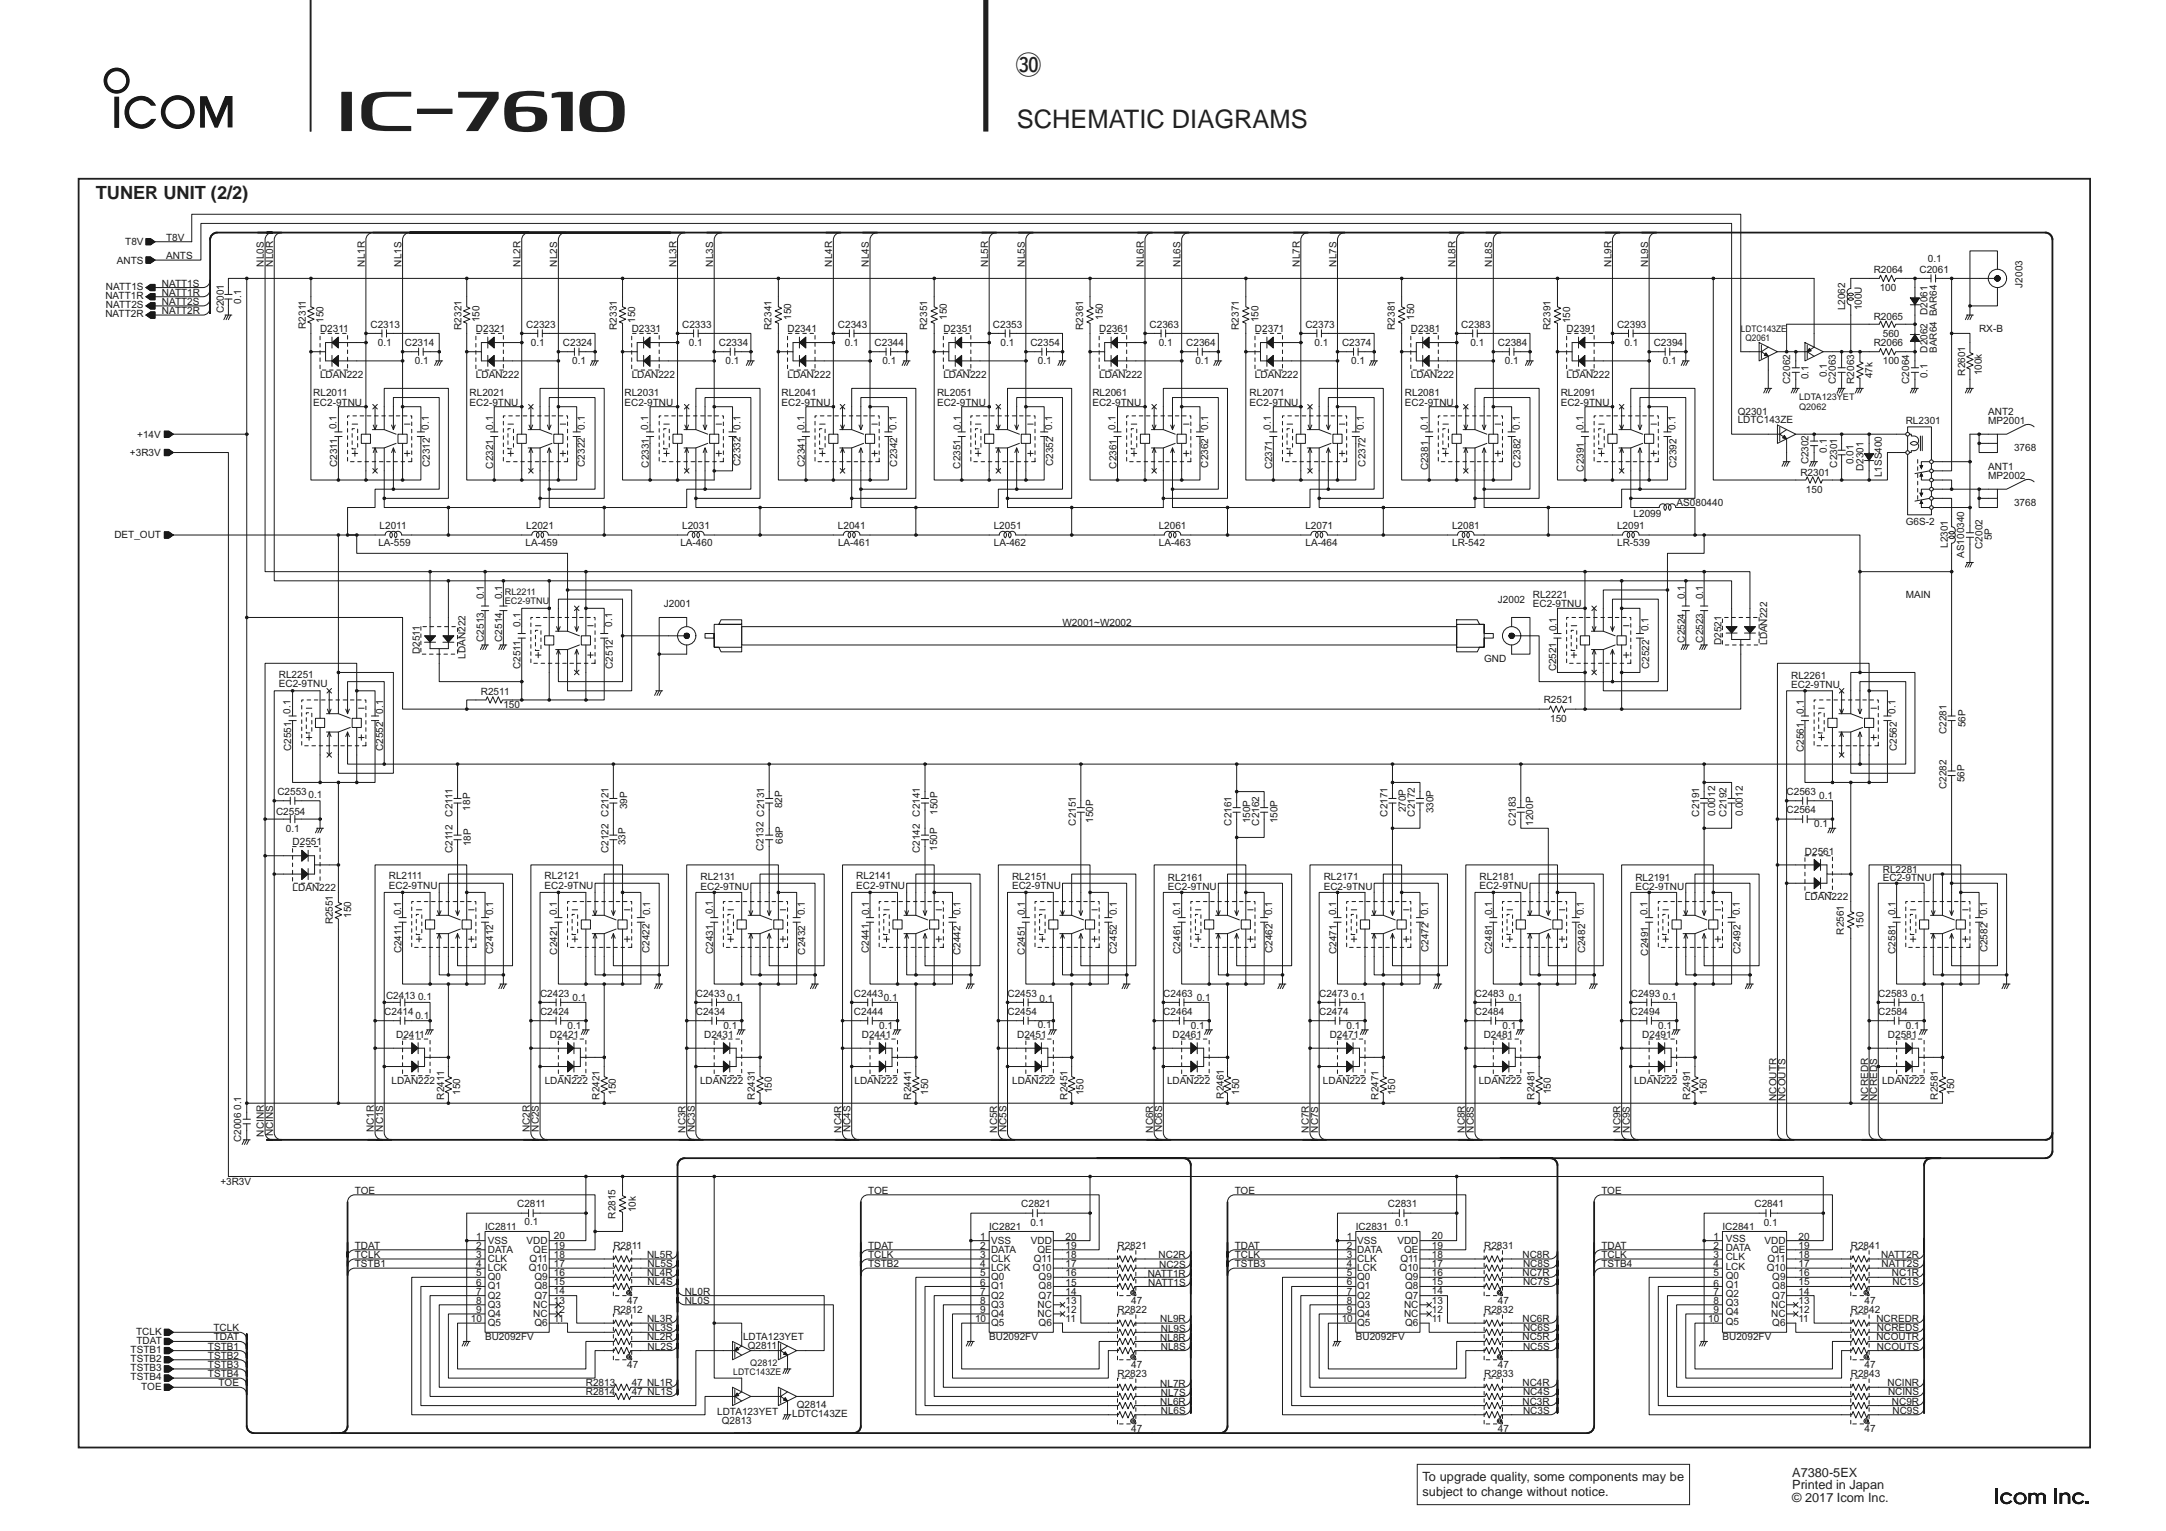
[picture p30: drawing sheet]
<svg xmlns="http://www.w3.org/2000/svg" width="420mm" height="297mm" viewBox="0 0 420 297" stroke-linecap="round" stroke-linejoin="round" font-family="sans-serif">
<defs><g id="words">
<g font-size="4.9" fill="#231f20">
<text x="197.1" y="14.3">#0</text>
<text x="197.2" y="24.8">SCHEMATIC DIAGRAMS</text>
</g>
<text font-size="3.5" fill="#231f20" x="18.6" y="38.6">TUNER UNIT (2/2)</text>
<g font-size="2.5" fill="#231f20">
<text x="275.9" y="287.3">To upgrade quality, some components may be</text>
<text x="347.7" y="286.5">A7380-5EX</text>
<text x="275.9" y="290.2">subject to change without notice.</text>
<text x="347.7" y="288.9">Printed in Japan</text>
<text x="347.7" y="291.4">© 2017 Icom Inc.</text>
</g>
<g font-size="1.9" fill="#221915">
<text x="24.3" y="47.6">T8V</text>
<text x="32.2" y="46.7">T8V</text>
<text x="22.7" y="51.1">ANTS</text>
<text x="32.2" y="50.2">ANTS</text>
<text x="51.2" y="51.7" transform="rotate(-90 51.2 51.7)">NL0S</text>
<text x="53" y="51.7" transform="rotate(-90 53 51.7)">NL0R</text>
<text x="70.8" y="51.7" transform="rotate(-90 70.8 51.7)">NL1R</text>
<text x="77.9" y="51.7" transform="rotate(-90 77.9 51.7)">NL1S</text>
<text x="101" y="51.7" transform="rotate(-90 101 51.7)">NL2R</text>
<text x="108.1" y="51.7" transform="rotate(-90 108.1 51.7)">NL2S</text>
<text x="131.2" y="51.7" transform="rotate(-90 131.2 51.7)">NL3R</text>
<text x="138.3" y="51.7" transform="rotate(-90 138.3 51.7)">NL3S</text>
<text x="161.4" y="51.7" transform="rotate(-90 161.4 51.7)">NL4R</text>
<text x="168.6" y="51.7" transform="rotate(-90 168.6 51.7)">NL4S</text>
<text x="191.7" y="51.7" transform="rotate(-90 191.7 51.7)">NL5R</text>
<text x="198.8" y="51.7" transform="rotate(-90 198.8 51.7)">NL5S</text>
<text x="221.9" y="51.7" transform="rotate(-90 221.9 51.7)">NL6R</text>
<text x="229" y="51.7" transform="rotate(-90 229 51.7)">NL6S</text>
<text x="252.1" y="51.7" transform="rotate(-90 252.1 51.7)">NL7R</text>
<text x="259.2" y="51.7" transform="rotate(-90 259.2 51.7)">NL7S</text>
<text x="282.3" y="51.7" transform="rotate(-90 282.3 51.7)">NL8R</text>
<text x="289.5" y="51.7" transform="rotate(-90 289.5 51.7)">NL8S</text>
<text x="312.6" y="51.7" transform="rotate(-90 312.6 51.7)">NL9R</text>
<text x="319.7" y="51.7" transform="rotate(-90 319.7 51.7)">NL9S</text>
<text x="363.5" y="52.9">R2064</text>
<text x="372.3" y="52.9">C2061</text>
<text x="374" y="50.9">0.1</text>
<text x="20.4" y="58">NATT1R</text>
<text x="20.6" y="59.8">NATT2S</text>
<text x="20.6" y="56.2">NATT1S</text>
<text x="31.4" y="59.2">NATT2S</text>
<text x="31.4" y="55.6">NATT1S</text>
<text x="31.4" y="57.4">NATT1R</text>
<text x="46.8" y="58.9" transform="rotate(-90 46.8 58.9)">0.1</text>
<text x="364.6" y="56.5">100</text>
<text x="392.3" y="55.8" transform="rotate(-90 392.3 55.8)">J2003</text>
<text x="20.4" y="61.6">NATT2R</text>
<text x="31.4" y="61">NATT2R</text>
<text x="43.4" y="60.8" transform="rotate(-90 43.4 60.8)">C2001</text>
<text x="59.3" y="63.8" transform="rotate(-90 59.3 63.8)">R2311</text>
<text x="62.1" y="64.5">D2311</text>
<text x="62.8" y="62.6" transform="rotate(-90 62.8 62.6)">150</text>
<text x="71.9" y="63.6">C2313</text>
<text x="89.5" y="64" transform="rotate(-90 89.5 64)">R2321</text>
<text x="92.3" y="64.5">D2321</text>
<text x="93" y="62.5" transform="rotate(-90 93 62.5)">150</text>
<text x="102.1" y="63.6">C2323</text>
<text x="119.7" y="64" transform="rotate(-90 119.7 64)">R2331</text>
<text x="122.5" y="64.5">D2331</text>
<text x="123.2" y="62.6" transform="rotate(-90 123.2 62.6)">150</text>
<text x="132.3" y="63.6">C2333</text>
<text x="149.6" y="64" transform="rotate(-90 149.6 64)">R2341</text>
<text x="152.8" y="64.5">D2341</text>
<text x="153.4" y="62" transform="rotate(-90 153.4 62)">150</text>
<text x="162.5" y="63.6">C2343</text>
<text x="179.9" y="64" transform="rotate(-90 179.9 64)">R2351</text>
<text x="183" y="64.5">D2351</text>
<text x="183.7" y="62" transform="rotate(-90 183.7 62)">150</text>
<text x="192.6" y="63.6">C2353</text>
<text x="210.1" y="64" transform="rotate(-90 210.1 64)">R2361</text>
<text x="213.2" y="64.5">D2361</text>
<text x="213.9" y="62" transform="rotate(-90 213.9 62)">150</text>
<text x="223" y="63.6">C2363</text>
<text x="240.3" y="64" transform="rotate(-90 240.3 64)">R2371</text>
<text x="243.4" y="64.5">D2371</text>
<text x="244.1" y="62.5" transform="rotate(-90 244.1 62.5)">150</text>
<text x="253.2" y="63.6">C2373</text>
<text x="270.5" y="64" transform="rotate(-90 270.5 64)">R2381</text>
<text x="273.7" y="64.5">D2381</text>
<text x="274.3" y="62" transform="rotate(-90 274.3 62)">150</text>
<text x="283.4" y="63.6">C2383</text>
<text x="300.8" y="64" transform="rotate(-90 300.8 64)">R2391</text>
<text x="303.9" y="64.5">D2391</text>
<text x="304.6" y="62.7" transform="rotate(-90 304.6 62.7)">150</text>
<text x="313.7" y="63.6">C2393</text>
<text x="357.9" y="60.2" transform="rotate(-90 357.9 60.2)">L2062</text>
<text x="361.2" y="60.2" transform="rotate(-90 361.2 60.2)">100U</text>
<text x="363.5" y="62.1">R2065</text>
<text x="365.2" y="65.4">560</text>
<text x="373.9" y="61.1" transform="rotate(-90 373.9 61.1)">D2061</text>
<text x="383.9" y="64.5">RX-B</text>
<text x="73.3" y="67.1">0.1</text>
<text x="78.5" y="67.1">C2314</text>
<text x="80.5" y="70.7">0.1</text>
<text x="103" y="67.1">0.1</text>
<text x="109.2" y="67.1">C2324</text>
<text x="111" y="70.7">0.1</text>
<text x="133.6" y="67.1">0.1</text>
<text x="139.4" y="67.1">C2334</text>
<text x="140.8" y="70.7">0.1</text>
<text x="163.9" y="67.1">0.1</text>
<text x="169.7" y="67.1">C2344</text>
<text x="171.2" y="70.7">0.1</text>
<text x="194.1" y="67.1">0.1</text>
<text x="199.9" y="67.1">C2354</text>
<text x="201.3" y="70.7">0.1</text>
<text x="224.8" y="67.1">0.1</text>
<text x="230.1" y="67.1">C2364</text>
<text x="231.9" y="70.7">0.1</text>
<text x="255" y="67.1">0.1</text>
<text x="260.3" y="67.1">C2374</text>
<text x="262.1" y="70.7">0.1</text>
<text x="285.2" y="67.1">0.1</text>
<text x="290.6" y="67.1">C2384</text>
<text x="291.9" y="70.7">0.1</text>
<text x="315.1" y="67.1">0.1</text>
<text x="320.8" y="67.1">C2394</text>
<text x="322.6" y="70.7">0.1</text>
<text x="363.5" y="67.1">R2066</text>
<text x="365.2" y="70.7">100</text>
<text x="373.9" y="68.4" transform="rotate(-90 373.9 68.4)">D2062</text>
<text x="375.7" y="68.5" transform="rotate(-90 375.7 68.5)">BAR64 BAR64</text>
<text x="60.8" y="76.9">RL2011</text>
<text x="62.1" y="73.4">LDAN222</text>
<text x="91.1" y="76.9">RL2021</text>
<text x="92.3" y="73.4">LDAN222</text>
<text x="121.1" y="76.9">RL2031</text>
<text x="122.5" y="73.4">LDAN222</text>
<text x="151.6" y="76.9">RL2041</text>
<text x="152.8" y="73.4">LDAN222</text>
<text x="181.8" y="76.9">RL2051</text>
<text x="183" y="73.4">LDAN222</text>
<text x="211.9" y="76.9">RL2061</text>
<text x="213.2" y="73.4">LDAN222</text>
<text x="242.4" y="76.9">RL2071</text>
<text x="243.4" y="73.4">LDAN222</text>
<text x="272.5" y="76.9">RL2081</text>
<text x="273.7" y="73.4">LDAN222</text>
<text x="302.8" y="76.9">RL2091</text>
<text x="303.9" y="73.4">LDAN222</text>
<text x="347.2" y="74.5" transform="rotate(-90 347.2 74.5)">C2062</text>
<text x="350.8" y="73.6" transform="rotate(-90 350.8 73.6)">0.1</text>
<text x="354.4" y="73.2" transform="rotate(-90 354.4 73.2)">0.1</text>
<text x="356.1" y="74.5" transform="rotate(-90 356.1 74.5)">C2063</text>
<text x="359.7" y="74.5" transform="rotate(-90 359.7 74.5)">R2063</text>
<text x="363.2" y="73.4" transform="rotate(-90 363.2 73.4)">47k</text>
<text x="370.4" y="74.5" transform="rotate(-90 370.4 74.5)">C2064</text>
<text x="373.9" y="73.3" transform="rotate(-90 373.9 73.3)">0.1</text>
<text x="381.2" y="72.9" transform="rotate(-90 381.2 72.9)">R2601</text>
<text x="384.4" y="72.8" transform="rotate(-90 384.4 72.8)">100k</text>
<text x="60.8" y="78.7">EC2-9TNU</text>
<text x="65.3" y="83.3" transform="rotate(-90 65.3 83.3)">0.1</text>
<text x="83.2" y="83.4" transform="rotate(-90 83.2 83.4)">0.1</text>
<text x="91.1" y="78.7">EC2-9TNU</text>
<text x="95.7" y="83.4" transform="rotate(-90 95.7 83.4)">0.1</text>
<text x="113.4" y="83.4" transform="rotate(-90 113.4 83.4)">0.1</text>
<text x="121.1" y="78.7">EC2-9TNU</text>
<text x="125.7" y="83.4" transform="rotate(-90 125.7 83.4)">0.1</text>
<text x="143.7" y="83.4" transform="rotate(-90 143.7 83.4)">0.1</text>
<text x="151.6" y="78.7">EC2-9TNU</text>
<text x="156" y="83.4" transform="rotate(-90 156 83.4)">0.1</text>
<text x="173.9" y="83.4" transform="rotate(-90 173.9 83.4)">0.1</text>
<text x="181.8" y="78.7">EC2-9TNU</text>
<text x="186.3" y="83.4" transform="rotate(-90 186.3 83.4)">0.1</text>
<text x="204.1" y="83.4" transform="rotate(-90 204.1 83.4)">0.1</text>
<text x="211.9" y="78.7">EC2-9TNU</text>
<text x="216.4" y="83.4" transform="rotate(-90 216.4 83.4)">0.1</text>
<text x="234.3" y="83.4" transform="rotate(-90 234.3 83.4)">0.1</text>
<text x="242.4" y="78.7">EC2-9TNU</text>
<text x="246.5" y="83.4" transform="rotate(-90 246.5 83.4)">0.1</text>
<text x="264.6" y="83.4" transform="rotate(-90 264.6 83.4)">0.1</text>
<text x="272.5" y="78.7">EC2-9TNU</text>
<text x="276.9" y="83.4" transform="rotate(-90 276.9 83.4)">0.1</text>
<text x="294.8" y="83.4" transform="rotate(-90 294.8 83.4)">0.1</text>
<text x="302.8" y="78.7">EC2-9TNU</text>
<text x="307.2" y="83.4" transform="rotate(-90 307.2 83.4)">0.1</text>
<text x="325" y="83.4" transform="rotate(-90 325 83.4)">0.1</text>
<text x="337.1" y="82">LDTC143ZE</text>
<text x="337.1" y="80.4">Q2301</text>
<text x="369.7" y="82.3">RL2301</text>
<text x="385.7" y="80.5">ANT2</text>
<text x="385.7" y="82.3">MP2001</text>
<text x="25.2" y="88.5">+3R3V</text>
<text x="26.6" y="84.9">+14V</text>
<text x="354.4" y="87.8" transform="rotate(-90 354.4 87.8)">0.1</text>
<text x="390.7" y="87.6">3768</text>
<text x="65.4" y="90.6" transform="rotate(-90 65.4 90.6)">C2311</text>
<text x="83.4" y="90.6" transform="rotate(-90 83.4 90.6)">C2312</text>
<text x="95.7" y="90.9" transform="rotate(-90 95.7 90.9)">C2321</text>
<text x="113.4" y="90.6" transform="rotate(-90 113.4 90.6)">C2322</text>
<text x="125.9" y="90.7" transform="rotate(-90 125.9 90.7)">C2331</text>
<text x="143.6" y="90.5" transform="rotate(-90 143.6 90.5)">C2332</text>
<text x="156.1" y="90.6" transform="rotate(-90 156.1 90.6)">C2341</text>
<text x="174.1" y="90.5" transform="rotate(-90 174.1 90.5)">C2342</text>
<text x="186.3" y="90.9" transform="rotate(-90 186.3 90.9)">C2351</text>
<text x="204.3" y="90.5" transform="rotate(-90 204.3 90.5)">C2352</text>
<text x="216.6" y="90.9" transform="rotate(-90 216.6 90.9)">C2361</text>
<text x="234.3" y="90.7" transform="rotate(-90 234.3 90.7)">C2362</text>
<text x="246.8" y="91.1" transform="rotate(-90 246.8 91.1)">C2371</text>
<text x="264.9" y="90.5" transform="rotate(-90 264.9 90.5)">C2372</text>
<text x="277" y="91.3" transform="rotate(-90 277 91.3)">C2381</text>
<text x="295" y="90.7" transform="rotate(-90 295 90.7)">C2382</text>
<text x="307.2" y="91.5" transform="rotate(-90 307.2 91.5)">C2391</text>
<text x="325.2" y="90.8" transform="rotate(-90 325.2 90.8)">C2392</text>
<text x="349.2" y="92.3">R2301</text>
<text x="350.3" y="95.6">150</text>
<text x="350.8" y="90.1" transform="rotate(-90 350.8 90.1)">C2302</text>
<text x="356.4" y="90.7" transform="rotate(-90 356.4 90.7)">C2301</text>
<text x="359.6" y="90.1" transform="rotate(-90 359.6 90.1)">0.01</text>
<text x="361.5" y="91.4" transform="rotate(-90 361.5 91.4)">D2301</text>
<text x="365" y="92.6" transform="rotate(-90 365 92.6)">L1SS400</text>
<text x="385.7" y="91.1">ANT1</text>
<text x="385.7" y="92.9">MP2002</text>
<text x="316.9" y="100.4">L2099</text>
<text x="325.2" y="98.3">AS080440</text>
<text x="369.7" y="101.8">G6S-2</text>
<text x="390.7" y="98.3">3768</text>
<text x="22.2" y="104.5">DET_OUT</text>
<text x="73.4" y="106">LA-559</text>
<text x="73.6" y="102.7">L2011</text>
<text x="101.9" y="106">LA-459</text>
<text x="102.1" y="102.7">L2021</text>
<text x="132" y="106">LA-460</text>
<text x="132.3" y="102.7">L2031</text>
<text x="162.5" y="102.7">L2041</text>
<text x="162.6" y="106">LA-461</text>
<text x="192.8" y="102.7">L2051</text>
<text x="192.8" y="106">LA-462</text>
<text x="224.8" y="102.7">L2061</text>
<text x="224.8" y="106">LA-463</text>
<text x="253.2" y="102.7">L2071</text>
<text x="253.2" y="106">LA-464</text>
<text x="281.7" y="102.7">L2081</text>
<text x="281.7" y="106">LR-542</text>
<text x="313.7" y="102.7">L2091</text>
<text x="313.7" y="106">LR-539</text>
<text x="377.8" y="106.3" transform="rotate(-90 377.8 106.3)">L2301</text>
<text x="384.6" y="106.5" transform="rotate(-90 384.6 106.5)">C2002</text>
<text x="386.4" y="104.9" transform="rotate(-90 386.4 104.9)">5P</text>
<text x="381" y="108.2" transform="rotate(-90 381 108.2)">AS100340</text>
<text x="93.9" y="116.2" transform="rotate(-90 93.9 116.2)">0.1</text>
<text x="97.4" y="116.2" transform="rotate(-90 97.4 116.2)">0.1</text>
<text x="128.8" y="117.8">J2001</text>
<text x="290.6" y="116.9">J2002</text>
<text x="297.3" y="117.8">EC2-9TNU</text>
<text x="297.3" y="116">RL2221</text>
<text x="326.8" y="116.2" transform="rotate(-90 326.8 116.2)">0.1</text>
<text x="330.4" y="116.2" transform="rotate(-90 330.4 116.2)">0.1</text>
<text x="369.7" y="116">MAIN</text>
<text x="93.9" y="124.5" transform="rotate(-90 93.9 124.5)">C2513</text>
<text x="97.4" y="124.5" transform="rotate(-90 97.4 124.5)">C2514</text>
<text x="101" y="121.6" transform="rotate(-90 101 121.6)">0.1</text>
<text x="118.8" y="121.6" transform="rotate(-90 118.8 121.6)">0.1</text>
<text x="206.1" y="121.4">W2001~W2002</text>
<text x="301.9" y="122.5" transform="rotate(-90 301.9 122.5)">0.1</text>
<text x="319.8" y="122.5" transform="rotate(-90 319.8 122.5)">0.1</text>
<text x="326.8" y="124.7" transform="rotate(-90 326.8 124.7)">C2524</text>
<text x="330.4" y="124.7" transform="rotate(-90 330.4 124.7)">C2523</text>
<text x="333.9" y="125.1" transform="rotate(-90 333.9 125.1)">D2521</text>
<text x="342.8" y="125.1" transform="rotate(-90 342.8 125.1)">LDAN222</text>
<text x="54.1" y="131.6">RL2251</text>
<text x="81.4" y="126.9" transform="rotate(-90 81.4 126.9)">D2511</text>
<text x="90.3" y="127.8" transform="rotate(-90 90.3 127.8)">LDAN222</text>
<text x="101" y="129.8" transform="rotate(-90 101 129.8)">C2511</text>
<text x="118.8" y="129.7" transform="rotate(-90 118.8 129.7)">C2512</text>
<text x="287.9" y="128.5">GND</text>
<text x="301.9" y="130.3" transform="rotate(-90 301.9 130.3)">C2521</text>
<text x="319.9" y="129.8" transform="rotate(-90 319.9 129.8)">C2522</text>
<text x="347.5" y="131.8">RL2261</text>
<text x="54.1" y="133.4">EC2-9TNU</text>
<text x="93.3" y="134.8">R2511</text>
<text x="97.6" y="137.4">150</text>
<text x="299.4" y="136.5">R2521</text>
<text x="347.5" y="133.5">EC2-9TNU</text>
<text x="56.4" y="138.5" transform="rotate(-90 56.4 138.5)">0.1</text>
<text x="74.3" y="138.5" transform="rotate(-90 74.3 138.5)">0.1</text>
<text x="300.7" y="140">150</text>
<text x="349.9" y="138.5" transform="rotate(-90 349.9 138.5)">0.1</text>
<text x="367.7" y="138.5" transform="rotate(-90 367.7 138.5)">0.1</text>
<text x="377.6" y="142.4" transform="rotate(-90 377.6 142.4)">C2281</text>
<text x="381.3" y="141.1" transform="rotate(-90 381.3 141.1)">56P</text>
<text x="56.5" y="145.8" transform="rotate(-90 56.5 145.8)">C2551</text>
<text x="74.3" y="145.8" transform="rotate(-90 74.3 145.8)">C2552</text>
<text x="349.9" y="145.9" transform="rotate(-90 349.9 145.9)">C2561</text>
<text x="367.9" y="145.8" transform="rotate(-90 367.9 145.8)">C2562</text>
<text x="53.8" y="154.3">C2553</text>
<text x="59.9" y="154.9">0.1</text>
<text x="346.6" y="154.3">C2563</text>
<text x="352.9" y="155">0.1</text>
<text x="377.6" y="153.1" transform="rotate(-90 377.6 153.1)">C2282</text>
<text x="381.1" y="151.8" transform="rotate(-90 381.1 151.8)">56P</text>
<text x="53.5" y="158.1">C2554</text>
<text x="55.4" y="161.4">0.1</text>
<text x="87.8" y="158.4" transform="rotate(-90 87.8 158.4)">C2111</text>
<text x="91.2" y="157.3" transform="rotate(-90 91.2 157.3)">18P</text>
<text x="118" y="158.4" transform="rotate(-90 118 158.4)">C2121</text>
<text x="121.7" y="157" transform="rotate(-90 121.7 157)">39P</text>
<text x="151.7" y="156.8" transform="rotate(-90 151.7 156.8)">82P</text>
<text x="178.5" y="158.4" transform="rotate(-90 178.5 158.4)">C2141</text>
<text x="181.8" y="158.1" transform="rotate(-90 181.8 158.1)">150P</text>
<text x="208.7" y="160.2" transform="rotate(-90 208.7 160.2)">C2151</text>
<text x="212.1" y="159.7" transform="rotate(-90 212.1 159.7)">150P</text>
<text x="238.9" y="160.2" transform="rotate(-90 238.9 160.2)">C2161</text>
<text x="242.5" y="159.7" transform="rotate(-90 242.5 159.7)">150P</text>
<text x="244.2" y="160.2" transform="rotate(-90 244.2 160.2)">C2162</text>
<text x="247.8" y="159.7" transform="rotate(-90 247.8 159.7)">150P</text>
<text x="269.1" y="158.4" transform="rotate(-90 269.1 158.4)">C2171</text>
<text x="272.7" y="157.6" transform="rotate(-90 272.7 157.6)">270P</text>
<text x="274.5" y="158.4" transform="rotate(-90 274.5 158.4)">C2172</text>
<text x="278" y="157.8" transform="rotate(-90 278 157.8)">330P</text>
<text x="294" y="160.2" transform="rotate(-90 294 160.2)">C2183</text>
<text x="297.4" y="160.2" transform="rotate(-90 297.4 160.2)">1200P</text>
<text x="329.6" y="158.4" transform="rotate(-90 329.6 158.4)">C2191</text>
<text x="332.7" y="158.4" transform="rotate(-90 332.7 158.4)">0.0012</text>
<text x="334.9" y="158.4" transform="rotate(-90 334.9 158.4)">C2192</text>
<text x="338" y="158.4" transform="rotate(-90 338 158.4)">0.0012</text>
<text x="346.6" y="157.8">C2564</text>
<text x="351.9" y="160.5">0.1</text>
<text x="56.8" y="164">D2551</text>
<text x="87.8" y="165.5" transform="rotate(-90 87.8 165.5)">C2112</text>
<text x="91.3" y="164.2" transform="rotate(-90 91.3 164.2)">18P</text>
<text x="118" y="165.5" transform="rotate(-90 118 165.5)">C2122</text>
<text x="121.3" y="164" transform="rotate(-90 121.3 164)">33P</text>
<text x="148.1" y="165.1" transform="rotate(-90 148.1 165.1)">C2132 C2131</text>
<text x="151.8" y="163.7" transform="rotate(-90 151.8 163.7)">68P</text>
<text x="178.5" y="165.5" transform="rotate(-90 178.5 165.5)">C2142</text>
<text x="181.8" y="165.1" transform="rotate(-90 181.8 165.1)">150P</text>
<text x="350.1" y="165.8">D2561</text>
<text x="56.8" y="172.9">LDAN222</text>
<text x="75.4" y="172.4">EC2-9TNU</text>
<text x="75.4" y="170.6">RL2111</text>
<text x="105.6" y="172.4">EC2-9TNU</text>
<text x="105.6" y="170.6">RL2121</text>
<text x="135.9" y="172.6">EC2-9TNU</text>
<text x="135.9" y="170.8">RL2131</text>
<text x="166.1" y="172.4">EC2-9TNU</text>
<text x="166.1" y="170.6">RL2141</text>
<text x="196.3" y="172.5">EC2-9TNU</text>
<text x="196.3" y="170.7">RL2151</text>
<text x="226.6" y="172.7">EC2-9TNU</text>
<text x="226.6" y="170.9">RL2161</text>
<text x="256.8" y="172.6">EC2-9TNU</text>
<text x="256.8" y="170.8">RL2171</text>
<text x="287" y="172.5">EC2-9TNU</text>
<text x="287" y="170.7">RL2181</text>
<text x="317.2" y="172.7">EC2-9TNU</text>
<text x="317.2" y="170.9">RL2191</text>
<text x="365.2" y="170.9">EC2-9TNU</text>
<text x="365.2" y="169.3">RL2281</text>
<text x="64.5" y="179.4" transform="rotate(-90 64.5 179.4)">R2551</text>
<text x="68.1" y="178.1" transform="rotate(-90 68.1 178.1)">150</text>
<text x="77.8" y="177.6" transform="rotate(-90 77.8 177.6)">0.1</text>
<text x="95.7" y="177.6" transform="rotate(-90 95.7 177.6)">0.1</text>
<text x="108" y="177.6" transform="rotate(-90 108 177.6)">0.1</text>
<text x="126.1" y="177.6" transform="rotate(-90 126.1 177.6)">0.1</text>
<text x="138.3" y="177.3" transform="rotate(-90 138.3 177.3)">0.1</text>
<text x="156.1" y="177.6" transform="rotate(-90 156.1 177.6)">0.1</text>
<text x="168.6" y="177.6" transform="rotate(-90 168.6 177.6)">0.1</text>
<text x="186.3" y="177.6" transform="rotate(-90 186.3 177.6)">0.1</text>
<text x="198.8" y="177.6" transform="rotate(-90 198.8 177.6)">0.1</text>
<text x="216.6" y="177.6" transform="rotate(-90 216.6 177.6)">0.1</text>
<text x="228.9" y="177.6" transform="rotate(-90 228.9 177.6)">0.1</text>
<text x="246.8" y="177.6" transform="rotate(-90 246.8 177.6)">0.1</text>
<text x="259.2" y="177.6" transform="rotate(-90 259.2 177.6)">0.1</text>
<text x="277" y="177.6" transform="rotate(-90 277 177.6)">0.1</text>
<text x="289.4" y="177.6" transform="rotate(-90 289.4 177.6)">0.1</text>
<text x="307.2" y="177.6" transform="rotate(-90 307.2 177.6)">0.1</text>
<text x="319.6" y="177.6" transform="rotate(-90 319.6 177.6)">0.1</text>
<text x="337.5" y="177.6" transform="rotate(-90 337.5 177.6)">0.1</text>
<text x="350.1" y="174.7">LDAN222</text>
<text x="367.7" y="177.6" transform="rotate(-90 367.7 177.6)">0.1</text>
<text x="385.5" y="177.6" transform="rotate(-90 385.5 177.6)">0.1</text>
<text x="77.9" y="185" transform="rotate(-90 77.9 185)">C2411</text>
<text x="95.6" y="185" transform="rotate(-90 95.6 185)">C2412</text>
<text x="108.1" y="185.2" transform="rotate(-90 108.1 185.2)">C2421</text>
<text x="126" y="184.9" transform="rotate(-90 126 184.9)">C2422</text>
<text x="138.3" y="185.1" transform="rotate(-90 138.3 185.1)">C2431</text>
<text x="156.2" y="185.2" transform="rotate(-90 156.2 185.2)">C2432</text>
<text x="168.6" y="184.9" transform="rotate(-90 168.6 184.9)">C2441</text>
<text x="186.3" y="185.3" transform="rotate(-90 186.3 185.3)">C2442</text>
<text x="198.8" y="185.2" transform="rotate(-90 198.8 185.2)">C2451</text>
<text x="216.6" y="185" transform="rotate(-90 216.6 185)">C2452</text>
<text x="229" y="185" transform="rotate(-90 229 185)">C2461</text>
<text x="246.9" y="184.9" transform="rotate(-90 246.9 184.9)">C2462</text>
<text x="259.2" y="185.1" transform="rotate(-90 259.2 185.1)">C2471</text>
<text x="277.1" y="184.7" transform="rotate(-90 277.1 184.7)">C2472</text>
<text x="289.5" y="185" transform="rotate(-90 289.5 185)">C2481</text>
<text x="307.5" y="185" transform="rotate(-90 307.5 185)">C2482</text>
<text x="319.7" y="185.4" transform="rotate(-90 319.7 185.4)">C2491</text>
<text x="337.6" y="185.1" transform="rotate(-90 337.6 185.1)">C2492</text>
<text x="357.7" y="181.3" transform="rotate(-90 357.7 181.3)">R2561</text>
<text x="361.5" y="180.2" transform="rotate(-90 361.5 180.2)">150</text>
<text x="367.7" y="185" transform="rotate(-90 367.7 185)">C2581</text>
<text x="385.5" y="184.8" transform="rotate(-90 385.5 184.8)">C2582</text>
<text x="74.5" y="196.9">C2414</text>
<text x="74.9" y="193.7">C2413</text>
<text x="80.6" y="197.7">0.1</text>
<text x="81.1" y="194.1">0.1</text>
<text x="104.8" y="193.4">C2423</text>
<text x="104.8" y="196.9">C2424</text>
<text x="111.1" y="194.3">0.1</text>
<text x="135" y="196.9">C2434</text>
<text x="135" y="193.4">C2433</text>
<text x="141" y="194.3">0.1</text>
<text x="165.7" y="193.4">C2443</text>
<text x="165.7" y="196.9">C2444</text>
<text x="171.4" y="194.3">0.1</text>
<text x="195.4" y="196.9">C2454</text>
<text x="195.4" y="193.4">C2453</text>
<text x="201.7" y="194.4">0.1</text>
<text x="225.7" y="193.4">C2463</text>
<text x="225.7" y="196.9">C2464</text>
<text x="232.1" y="194.2">0.1</text>
<text x="255.9" y="196.9">C2474</text>
<text x="255.9" y="193.4">C2473</text>
<text x="262.2" y="194.1">0.1</text>
<text x="286.1" y="193.4">C2483</text>
<text x="286.1" y="196.9">C2484</text>
<text x="292.7" y="194.3">0.1</text>
<text x="316.3" y="193.4">C2493</text>
<text x="316.3" y="196.9">C2494</text>
<text x="322.6" y="194.1">0.1</text>
<text x="364.3" y="193.4">C2583</text>
<text x="364.3" y="196.9">C2584</text>
<text x="370.7" y="194.2">0.1</text>
<text x="76.8" y="201.4">D2411</text>
<text x="106.6" y="201.4">D2421</text>
<text x="110.1" y="199.6">0.1</text>
<text x="136.6" y="201.4">D2431</text>
<text x="140.3" y="199.6">0.1</text>
<text x="167.2" y="201.4">D2441</text>
<text x="170.5" y="199.6">0.1</text>
<text x="197.3" y="201.4">D2451</text>
<text x="201.3" y="199.5">0.1</text>
<text x="227.4" y="201.4">D2461</text>
<text x="231" y="199.6">0.1</text>
<text x="257.9" y="201.4">D2471</text>
<text x="261.2" y="199.6">0.1</text>
<text x="287.8" y="201.4">D2481</text>
<text x="291.4" y="199.6">0.1</text>
<text x="318.6" y="201.4">D2491</text>
<text x="321.7" y="199.6">0.1</text>
<text x="366.2" y="201.4">D2581</text>
<text x="369.7" y="199.6">0.1</text>
<text x="46.8" y="215.4" transform="rotate(-90 46.8 215.4)">0.1</text>
<text x="76" y="210.3">LDAN222</text>
<text x="86.2" y="213.3" transform="rotate(-90 86.2 213.3)">R2411</text>
<text x="89.3" y="212.4" transform="rotate(-90 89.3 212.4)">150</text>
<text x="105.7" y="210.3">LDAN222</text>
<text x="116.3" y="213.3" transform="rotate(-90 116.3 213.3)">R2421</text>
<text x="119.5" y="212.4" transform="rotate(-90 119.5 212.4)">150</text>
<text x="135.8" y="210.3">LDAN222</text>
<text x="146.4" y="213.3" transform="rotate(-90 146.4 213.3)">R2431</text>
<text x="149.7" y="212.2" transform="rotate(-90 149.7 212.2)">150</text>
<text x="165.8" y="210.3">LDAN222</text>
<text x="176.7" y="213.3" transform="rotate(-90 176.7 213.3)">R2441</text>
<text x="180" y="212.4" transform="rotate(-90 180 212.4)">150</text>
<text x="196.3" y="210.3">LDAN222</text>
<text x="207.1" y="213.3" transform="rotate(-90 207.1 213.3)">R2451</text>
<text x="210.2" y="212.5" transform="rotate(-90 210.2 212.5)">150</text>
<text x="226.4" y="210.3">LDAN222</text>
<text x="237.4" y="213.2" transform="rotate(-90 237.4 213.2)">R2461</text>
<text x="240.4" y="212.4" transform="rotate(-90 240.4 212.4)">150</text>
<text x="256.6" y="210.3">LDAN222</text>
<text x="267.4" y="213.3" transform="rotate(-90 267.4 213.3)">R2471</text>
<text x="270.6" y="212.5" transform="rotate(-90 270.6 212.5)">150</text>
<text x="286.8" y="210.3">LDAN222</text>
<text x="297.7" y="213.3" transform="rotate(-90 297.7 213.3)">R2481</text>
<text x="300.8" y="212.3" transform="rotate(-90 300.8 212.3)">150</text>
<text x="317" y="210.3">LDAN222</text>
<text x="327.9" y="213.3" transform="rotate(-90 327.9 213.3)">R2491</text>
<text x="331.1" y="212.4" transform="rotate(-90 331.1 212.4)">150</text>
<text x="344.6" y="213.6" transform="rotate(-90 344.6 213.6)">NCOUTR</text>
<text x="346.4" y="213.6" transform="rotate(-90 346.4 213.6)">NCOUTS</text>
<text x="362.4" y="213.6" transform="rotate(-90 362.4 213.6)">NCREDR</text>
<text x="364.1" y="213.6" transform="rotate(-90 364.1 213.6)">NCREDS</text>
<text x="365.1" y="210.3">LDAN222</text>
<text x="375.9" y="213.3" transform="rotate(-90 375.9 213.3)">R2581</text>
<text x="379.1" y="212.4" transform="rotate(-90 379.1 212.4)">150</text>
<text x="46.8" y="221.6" transform="rotate(-90 46.8 221.6)">C2006</text>
<text x="51.2" y="220.5" transform="rotate(-90 51.2 220.5)">NCINR</text>
<text x="53" y="220.4" transform="rotate(-90 53 220.4)">NCINS</text>
<text x="72.5" y="219.7" transform="rotate(-90 72.5 219.7)">NC1R</text>
<text x="74.3" y="219.6" transform="rotate(-90 74.3 219.6)">NC1S</text>
<text x="102.8" y="219.7" transform="rotate(-90 102.8 219.7)">NC2R</text>
<text x="104.5" y="219.6" transform="rotate(-90 104.5 219.6)">NC2S</text>
<text x="133" y="219.7" transform="rotate(-90 133 219.7)">NC3R</text>
<text x="134.8" y="219.6" transform="rotate(-90 134.8 219.6)">NC3S</text>
<text x="163.2" y="219.7" transform="rotate(-90 163.2 219.7)">NC4R</text>
<text x="165" y="219.6" transform="rotate(-90 165 219.6)">NC4S</text>
<text x="193.4" y="219.7" transform="rotate(-90 193.4 219.7)">NC5R</text>
<text x="195.2" y="219.6" transform="rotate(-90 195.2 219.6)">NC5S</text>
<text x="223.7" y="219.7" transform="rotate(-90 223.7 219.7)">NC6R</text>
<text x="225.5" y="219.6" transform="rotate(-90 225.5 219.6)">NC6S</text>
<text x="253.9" y="219.7" transform="rotate(-90 253.9 219.7)">NC7R</text>
<text x="255.7" y="219.7" transform="rotate(-90 255.7 219.7)">NC7S</text>
<text x="284.1" y="219.7" transform="rotate(-90 284.1 219.7)">NC8R</text>
<text x="285.9" y="219.7" transform="rotate(-90 285.9 219.7)">NC8S</text>
<text x="314.4" y="219.7" transform="rotate(-90 314.4 219.7)">NC9R</text>
<text x="316.1" y="219.7" transform="rotate(-90 316.1 219.7)">NC9S</text>
<text x="42.7" y="229.8">+3R3V</text>
<text x="68.8" y="231.6">TOE</text>
<text x="168.4" y="231.6">TOE</text>
<text x="239.5" y="231.6">TOE</text>
<text x="310.6" y="231.6">TOE</text>
<text x="94.1" y="238.7">IC2811</text>
<text x="100.3" y="234.3">C2811</text>
<text x="101.7" y="237.7">0.1</text>
<text x="119.4" y="236.5" transform="rotate(-90 119.4 236.5)">R2815</text>
<text x="123.3" y="235.2" transform="rotate(-90 123.3 235.2)">10k</text>
<text x="191.9" y="238.7">IC2821</text>
<text x="198.1" y="234.3">C2821</text>
<text x="199.9" y="237.8">0.1</text>
<text x="263" y="238.7">IC2831</text>
<text x="269.2" y="234.3">C2831</text>
<text x="270.6" y="237.8">0.1</text>
<text x="334.1" y="238.7">IC2841</text>
<text x="340.3" y="234.3">C2841</text>
<text x="342.1" y="237.8">0.1</text>
<text x="68.8" y="244.1">TCLK</text>
<text x="68.8" y="245.8">TSTB1</text>
<text x="68.8" y="242.3">TDAT</text>
<text x="92.4" y="240.5">1</text>
<text x="92.4" y="242.3">2</text>
<text x="92.4" y="244.1">3</text>
<text x="92.4" y="245.9">4</text>
<text x="94.6" y="241.3">VSS</text>
<text x="94.6" y="243">DATA</text>
<text x="94.6" y="244.8">CLK</text>
<text x="102.2" y="241.3">VDD</text>
<text x="102.7" y="244.8">Q11</text>
<text x="103.5" y="243">QE</text>
<text x="107.4" y="245.8">17</text>
<text x="107.4" y="244">18</text>
<text x="107.4" y="242.2">19</text>
<text x="107.4" y="240.5">20</text>
<text x="119" y="242.3">R2811</text>
<text x="125.5" y="244.1">NL5R</text>
<text x="125.6" y="245.8">NL5S</text>
<text x="168.4" y="245.8">TSTB2</text>
<text x="168.4" y="242.3">TDAT</text>
<text x="168.4" y="244.1">TCLK</text>
<text x="190.2" y="240.5">1</text>
<text x="190.2" y="242.3">2</text>
<text x="190.2" y="244.1">3</text>
<text x="190.2" y="245.9">4</text>
<text x="192.2" y="241.3">VSS</text>
<text x="192.2" y="243">DATA</text>
<text x="192.2" y="244.8">CLK</text>
<text x="199.9" y="241.3">VDD</text>
<text x="200.5" y="244.8">Q11</text>
<text x="201.2" y="243">QE</text>
<text x="206.7" y="245.9">17</text>
<text x="206.7" y="244.1">18</text>
<text x="206.7" y="242.3">19</text>
<text x="206.7" y="240.5">20</text>
<text x="216.8" y="242.3">R2821</text>
<text x="224.8" y="244.1">NC2R</text>
<text x="224.9" y="245.9">NC2S</text>
<text x="239.5" y="245.8">TSTB3</text>
<text x="239.5" y="242.3">TDAT</text>
<text x="239.5" y="244.1">TCLK</text>
<text x="261.3" y="240.5">1</text>
<text x="261.3" y="242.3">2</text>
<text x="261.3" y="244.1">3</text>
<text x="261.3" y="245.8">4</text>
<text x="263.3" y="241.3">VSS</text>
<text x="263.3" y="243">DATA</text>
<text x="263.3" y="244.8">CLK</text>
<text x="271.1" y="241.3">VDD</text>
<text x="271.6" y="244.8">Q11</text>
<text x="272.4" y="243">QE</text>
<text x="277.7" y="245.8">17</text>
<text x="277.7" y="244">18</text>
<text x="277.7" y="242.3">19</text>
<text x="277.7" y="240.5">20</text>
<text x="287.9" y="242.3">R2831</text>
<text x="295.3" y="244.1">NC8R</text>
<text x="295.4" y="245.8">NC8S</text>
<text x="310.6" y="244.1">TCLK</text>
<text x="310.6" y="245.8">TSTB4</text>
<text x="310.6" y="242.3">TDAT</text>
<text x="332.4" y="240.5">1</text>
<text x="332.4" y="242.3">2</text>
<text x="332.4" y="244.1">3</text>
<text x="332.4" y="245.9">4</text>
<text x="334.7" y="241">VSS</text>
<text x="334.7" y="242.8">DATA</text>
<text x="334.7" y="244.6">CLK</text>
<text x="342.3" y="241.3">VDD</text>
<text x="342.9" y="244.8">Q11</text>
<text x="343.6" y="243">QE</text>
<text x="348.9" y="245.8">17</text>
<text x="348.9" y="244.1">18</text>
<text x="348.9" y="242.3">19</text>
<text x="348.9" y="240.5">20</text>
<text x="359" y="242.3">R2841</text>
<text x="364.9" y="244.1">NATT2R</text>
<text x="365" y="245.8">NATT2S</text>
<text x="92.4" y="247.7">5</text>
<text x="92.4" y="249.4">6</text>
<text x="92.4" y="251.2">7</text>
<text x="94.6" y="246.6">LCK</text>
<text x="94.6" y="248.4">Q0</text>
<text x="94.6" y="250.2">Q1</text>
<text x="94.6" y="251.9">Q2</text>
<text x="102.6" y="246.6">Q10</text>
<text x="103.7" y="251.9">Q7</text>
<text x="103.7" y="250.2">Q8</text>
<text x="103.7" y="248.4">Q9</text>
<text x="107.4" y="251.1">14</text>
<text x="107.4" y="249.4">15</text>
<text x="107.4" y="247.6">16</text>
<text x="125.5" y="247.6">NL4R</text>
<text x="125.6" y="249.4">NL4S</text>
<text x="132.8" y="251.2">NL0R</text>
<text x="190.2" y="247.6">5</text>
<text x="190.2" y="249.4">6</text>
<text x="190.2" y="251.2">7</text>
<text x="192.2" y="246.6">LCK</text>
<text x="192.2" y="248.4">Q0</text>
<text x="192.2" y="250.2">Q1</text>
<text x="192.2" y="251.9">Q2</text>
<text x="200.4" y="246.6">Q10</text>
<text x="201.5" y="251.9">Q7</text>
<text x="201.5" y="250.2">Q8</text>
<text x="201.5" y="248.4">Q9</text>
<text x="206.7" y="251.2">14</text>
<text x="206.7" y="249.4">15</text>
<text x="206.7" y="247.7">16</text>
<text x="222.6" y="247.7">NATT1R</text>
<text x="222.7" y="249.5">NATT1S</text>
<text x="261.3" y="247.6">5</text>
<text x="261.3" y="249.4">6</text>
<text x="261.3" y="251.2">7</text>
<text x="263.3" y="246.6">LCK</text>
<text x="263.3" y="248.4">Q0</text>
<text x="263.3" y="250.2">Q1</text>
<text x="263.3" y="251.9">Q2</text>
<text x="271.5" y="246.6">Q10</text>
<text x="272.6" y="251.9">Q7</text>
<text x="272.6" y="250.2">Q8</text>
<text x="272.6" y="248.4">Q9</text>
<text x="277.7" y="251.1">14</text>
<text x="277.7" y="249.4">15</text>
<text x="277.7" y="247.6">16</text>
<text x="295.3" y="247.6">NC7R</text>
<text x="295.4" y="249.4">NC7S</text>
<text x="332.4" y="247.6">5</text>
<text x="332.4" y="249.6">6</text>
<text x="332.4" y="251.2">7</text>
<text x="334.7" y="246.3">LCK</text>
<text x="334.7" y="248.1">Q0</text>
<text x="334.7" y="249.9">Q1</text>
<text x="334.7" y="251.7">Q2</text>
<text x="342.7" y="246.6">Q10</text>
<text x="343.8" y="251.9">Q7</text>
<text x="343.8" y="250.2">Q8</text>
<text x="343.8" y="248.4">Q9</text>
<text x="348.9" y="251.2">14</text>
<text x="348.9" y="249.4">15</text>
<text x="348.9" y="247.6">16</text>
<text x="367" y="247.6">NC1R</text>
<text x="367.1" y="249.4">NC1S</text>
<text x="91.3" y="256.5">10</text>
<text x="92.4" y="253">8</text>
<text x="92.4" y="254.8">9</text>
<text x="94.6" y="253.7">Q3</text>
<text x="94.6" y="255.5">Q4</text>
<text x="94.6" y="257.3">Q5</text>
<text x="103.5" y="255.5">NC</text>
<text x="103.5" y="253.7">NC</text>
<text x="103.7" y="257.3">Q6</text>
<text x="107.4" y="256.5">11</text>
<text x="107.4" y="254.7">12</text>
<text x="107.4" y="252.9">13</text>
<text x="119" y="254.7">R2812</text>
<text x="121.6" y="252.9">47</text>
<text x="125.5" y="256.5">NL3R</text>
<text x="132.8" y="252.9">NL0S</text>
<text x="189.1" y="256.5">10</text>
<text x="190.2" y="253">8</text>
<text x="190.2" y="254.7">9</text>
<text x="192.2" y="253.7">Q3</text>
<text x="192.2" y="255.5">Q4</text>
<text x="192.2" y="257.3">Q5</text>
<text x="201.2" y="255.5">NC</text>
<text x="201.2" y="253.7">NC</text>
<text x="201.5" y="257.3">Q6</text>
<text x="206.7" y="256.5">11</text>
<text x="206.7" y="254.8">12</text>
<text x="206.7" y="253">13</text>
<text x="216.8" y="254.7">R2822</text>
<text x="219.4" y="252.9">47</text>
<text x="225.1" y="256.6">NL9R</text>
<text x="260.3" y="256.5">10</text>
<text x="261.3" y="253">8</text>
<text x="261.3" y="254.7">9</text>
<text x="263.3" y="253.7">Q3</text>
<text x="263.3" y="255.5">Q4</text>
<text x="263.3" y="257.3">Q5</text>
<text x="272.4" y="255.5">NC</text>
<text x="272.4" y="253.7">NC</text>
<text x="272.6" y="257.3">Q6</text>
<text x="277.7" y="256.5">11</text>
<text x="277.7" y="254.7">12</text>
<text x="277.7" y="252.9">13</text>
<text x="287.9" y="254.7">R2832</text>
<text x="290.6" y="252.9">47</text>
<text x="295.3" y="256.5">NC6R</text>
<text x="331.4" y="256.5">10</text>
<text x="332.4" y="253">8</text>
<text x="332.4" y="254.7">9</text>
<text x="334.7" y="253.4">Q3</text>
<text x="334.7" y="255.2">Q4</text>
<text x="334.7" y="257">Q5</text>
<text x="343.6" y="255.5">NC</text>
<text x="343.6" y="253.7">NC</text>
<text x="343.8" y="257.3">Q6</text>
<text x="348.9" y="256.5">11</text>
<text x="348.9" y="254.7">12</text>
<text x="348.9" y="253">13</text>
<text x="359" y="254.7">R2842</text>
<text x="361.7" y="252.9">47</text>
<text x="364" y="256.5">NCREDR</text>
<text x="25.3" y="262.5">TSTB1</text>
<text x="26.4" y="258.9">TCLK</text>
<text x="26.5" y="260.7">TDAT</text>
<text x="40.3" y="263.6">TSTB2</text>
<text x="40.3" y="261.8">TSTB1</text>
<text x="41.4" y="258.3">TCLK</text>
<text x="41.5" y="260.1">TDAT</text>
<text x="94.1" y="260.1">BU2092FV</text>
<text x="125.5" y="260.1">NL2R</text>
<text x="125.6" y="261.8">NL2S</text>
<text x="125.6" y="258.3">NL3S</text>
<text x="144.1" y="259.9">LDTA123YET</text>
<text x="145" y="261.7">Q2811</text>
<text x="191.9" y="260.1">BU2092FV</text>
<text x="225.1" y="260.1">NL8R</text>
<text x="225.2" y="258.4">NL9S</text>
<text x="225.2" y="261.9">NL8S</text>
<text x="263" y="260.1">BU2092FV</text>
<text x="295.3" y="260.1">NC5R</text>
<text x="295.4" y="261.8">NC5S</text>
<text x="295.4" y="258.3">NC6S</text>
<text x="334.1" y="260.1">BU2092FV</text>
<text x="364" y="260.1">NCOUTR</text>
<text x="364.1" y="258.3">NCREDS</text>
<text x="364.1" y="261.8">NCOUTS</text>
<text x="25.3" y="264.3">TSTB2</text>
<text x="25.3" y="266">TSTB3</text>
<text x="25.3" y="267.8">TSTB4</text>
<text x="27.4" y="269.6">TOE</text>
<text x="40.3" y="267.2">TSTB4</text>
<text x="40.3" y="265.4">TSTB3</text>
<text x="42.4" y="268.9">TOE</text>
<text x="113.6" y="268.9">R2813</text>
<text x="121.6" y="265.4">47</text>
<text x="122.5" y="269">47 NL1R</text>
<text x="216.8" y="267.2">R2823</text>
<text x="219.4" y="265.4">47</text>
<text x="225.1" y="269">NL7R</text>
<text x="287.9" y="267.2">R2833</text>
<text x="290.6" y="265.4">47</text>
<text x="295.3" y="268.9">NC4R</text>
<text x="359" y="267.2">R2843</text>
<text x="361.7" y="265.4">47</text>
<text x="366.1" y="268.9">NCINR</text>
<text x="113.6" y="270.7">R2814</text>
<text x="122.5" y="270.7">47 NL1S</text>
<text x="139.1" y="274.6">LDTA123YET</text>
<text x="153.7" y="274.9">LDTC143ZE</text>
<text x="154.5" y="273.1">Q2814</text>
<text x="225.1" y="272.6">NL6R</text>
<text x="225.2" y="274.4">NL6S</text>
<text x="225.2" y="270.8">NL7S</text>
<text x="295.3" y="272.5">NC3R</text>
<text x="295.4" y="274.3">NC3S</text>
<text x="295.4" y="270.7">NC4S</text>
<text x="366.2" y="270.7">NCINS</text>
<text x="367" y="272.5">NC9R</text>
<text x="367.1" y="274.3">NC9S</text>
<text x="140" y="276.3">Q2813</text>
<text x="219.4" y="277.8">47</text>
<text x="290.6" y="277.8">47</text>
<text x="361.7" y="277.8">47</text>
</g>
<g font-size="1.8" fill="#221915">
<text x="337.7" y="64.4">LDTC143ZE</text>
<text x="338.6" y="66.1">Q2061</text>
<text x="349" y="77.7">LDTA123YET</text>
<text x="349" y="79.5">Q2062</text>
<text x="97.9" y="117.2">EC2-9TNU</text>
<text x="97.9" y="115.4">RL2211</text>
<text x="142.2" y="266.7">LDTC143ZE</text>
<text x="145.5" y="265">Q2812</text>
</g>
</g></defs>
<g fill="#000">
<path d="M22.2 18.8h.9v6h-.9zM38.8 18.7h1.4l1.8 4.2 1.7-4.3h1.4v6.1h-.9v-4.5l-2 4.6h-.6l-1.9-4.5v4.5h-.9zM24.8 19.8a3.2 3.2 0 0 1 5.5 .7h-1a2.32 2.32 0 0 0-3.5-.4 2.32 2.32 0 0 0 .1 3.5 2.32 2.32 0 0 0 3.4-.5h1a3.2 3.2 0 0 1-4.6 1.4 3.2 3.2 0 0 1-.9-4.7zM387 288.8h.5v2.9h-.5zM390.8 290a1.24 1.24 0 0 1 1.8-.3 1.24 1.24 0 0 1 .2 1.8 1.24 1.24 0 0 1-1.8 .2 1.14 1.14 0 0 1-.2-1.7zM398.4 288.8h.5v2.9h-.5zM399.5 289.7h.5v.1a.95 .95 0 0 1 .9-.2 .95 .95 0 0 1 .7 .7v1.5h-.5v-1.5l-.2-.3a.63 .63 0 0 0-.9 .2v1.6h-.5zM402.3 289.9a1.38 1.38 0 0 1 2 .2l-.4 .2a.79 .79 0 0 0-1.1-.3 .79 .79 0 0 0-.3 1 .79 .79 0 0 0 1 .4l.4-.3 .4 .2a1.22 1.22 0 0 1-1.8 .3 1.22 1.22 0 0 1-.2-1.7zM404.6 291.3h.4v.5h-.4z"/>
<path d="M20.1 15.6a2.55 2.55 0 0 0 5.1 0 2.55 2.55 0 0 0-5.1 0zM20.8 15.7a1.85 1.85 0 0 1 3.7 0 1.85 1.85 0 0 1-3.7 0z"/>
<path d="M31.2 21.7a3.3 3.3 0 0 0 6.6 0 3.3 3.3 0 0 0-6.6 0zM32.1 21.8a2.4 2.4 0 0 1 4.8 0 2.4 2.4 0 0 1-4.8 0z"/>
</g>
<circle cx="391.8" cy="290.7" r=".78" fill="#fff"/>
<path d="M387.1 288.8h.5v2.9h-.5zM388.3 289.9a1.38 1.38 0 0 1 2 .2l-.4 .2a.79 .79 0 0 0-1-.3 .79 .79 0 0 0-.4 1 .79 .79 0 0 0 1 .4l.4-.3 .4 .2a1.22 1.22 0 0 1-1.8 .3 1.22 1.22 0 0 1-.2-1.7zM390.9 290a1.24 1.24 0 0 1 1.7-.3 1.24 1.24 0 0 1 .3 1.8 1.24 1.24 0 0 1-1.8 .2 1.14 1.14 0 0 1-.2-1.7zM393.5 289.7h.4v.1l.4-.1a.89 .89 0 0 1 .9 .2 .97 .97 0 0 1 1.3-.1 .97 .97 0 0 1 .3 1.2v.8h-.5v-1.5a.52 .52 0 0 0-.5-.3 .52 .52 0 0 0-.4 .4v1.4h-.5v-1.5l-.5-.3-.3 .1-.2 .2v1.5h-.4zM398.5 288.8h.5v2.9h-.5zM399.6 289.7h.4v.1a.95 .95 0 0 1 1-.2 .95 .95 0 0 1 .6 .7v1.5h-.4v-1.5l-.2-.3a.63 .63 0 0 0-.9 .2l-.1 1.6h-.4zM402.3 289.9a1.38 1.38 0 0 1 2 .2l-.4 .2a.79 .79 0 0 0-1-.3 .79 .79 0 0 0-.4 1 .79 .79 0 0 0 1.1 .4l.4-.3 .3 .2a1.22 1.22 0 0 1-1.7 .3 1.22 1.22 0 0 1-.3-1.7zM404.6 291.3h.5v.5h-.5z" fill="#000"/>
<path d="M274.9 284.1h52.8v7.8h-52.8z" fill="none" stroke="#231f20" stroke-width=".19"/>
<circle cx="391.9" cy="290.7" r=".78" fill="#fff"/>
<path d="M388.4 289.9a1.38 1.38 0 0 1 2 .2l-.4 .2a.79 .79 0 0 0-1.1-.3 .79 .79 0 0 0-.3 1 .79 .79 0 0 0 1 .4l.4-.3 .4 .2a1.22 1.22 0 0 1-1.8 .3 1.22 1.22 0 0 1-.2-1.7zM393.5 289.7h.5v.1l.3-.1a.89 .89 0 0 1 1 .2 .97 .97 0 0 1 1.2-.1 .97 .97 0 0 1 .4 1.2v.8h-.5v-1.5a.52 .52 0 0 0-.5-.3 .52 .52 0 0 0-.5 .4v1.4h-.4l-.1-1.5-.4-.3-.3 .1-.2 .2v1.5h-.5z" fill="#000"/>
<path d="M60.2 0v25.5M60.3 0v25.5" fill="none" stroke="#231f20" stroke-width=".3"/>
<path d="M191.2 0v25.5" fill="none" stroke="#231f20" stroke-width="1" stroke-linecap="butt"/>
<path d="M66.2 17.8v7.5l.1 .1h1.9l.1-.1v-7.4l-.1-.1zM80.9 21.1v.9l.1 .1h6.7l.1-.1v-.8l-.1-.1zM70.8 18.8a4.4 4.4 0 0 0-.7 3.6 2.83 2.83 0 0 0 2.9 2.9l2.7 .1h4l.1-.1v-.7l-.1-.2h-4a4.2 4.2 0 0 1-3-.6 5.1 5.1 0 0 1-.2-4.1 2.29 2.29 0 0 1 2.2-.9h5l.1-.2v-.7l-.1-.1h-5.1a5.9 5.9 0 0 0-3.8 1zM88.9 17.8v1l.1 .2h5.5l-4.1 6.4h2.3l4-6.1v-1.5zM98.8 18.5a8.4 8.4 0 0 1 5-.8l1.7 .2 .1 .8-.1 .1a9.5 9.5 0 0 0-4.5 .1 1.73 1.73 0 0 0-.8 1.9 13.1 13.1 0 0 1 5 .3 1.78 1.78 0 0 1 .9 2.2 2.41 2.41 0 0 1-2.6 2.2 7 7 0 0 1-4.8-.7 4.6 4.6 0 0 1-.9-3.8 3.4 3.4 0 0 1 1-2.5zM100.1 21.8l.1 1.7a1.09 1.09 0 0 0 .9 1 2.62 2.62 0 0 0 2.5-.5 1.47 1.47 0 0 0-1.1-2.3zM107 18.2v.8l1-.1h.7l.1 .1 .1 6.4h2.2v-7.6h-2.7zM113.1 18.6a6.9 6.9 0 0 1 5.3-.9 2.72 2.72 0 0 1 2.7 2.8l.1 1a5.2 5.2 0 0 1-.7 3.2 7 7 0 0 1-4.7 .9 3 3 0 0 1-3.2-1.7l-.2-1.5a7 7 0 0 1 .5-3.5zM115.1 19a1.84 1.84 0 0 0-.5 1.5v2.3a1.66 1.66 0 0 0 2.2 1.9 1.67 1.67 0 0 0 2.1-1.9l.1-1.5a3 3 0 0 0-.6-2.3 3.5 3.5 0 0 0-3.3 0z" fill="#231f20"/>
<g fill="none" stroke="#221915" stroke-width=".19">
<path d="M125.4 84.7h1.4M125.4 83.8h1.4M126.1 82.5v1.3M126.1 84.7v1.3M178.7 155.8h1.4M178.7 154.9h1.4M179.4 153.6v1.3M179.4 155.8v1.3M97 190.9h1.3M97.2 190.9l-.4 .9M97.6 190.9l-.4 .9M98.1 190.9l-.5 .9"/>
<path d="M167 194.5h1.3M168.3 193.8v1.4M169.2 193.8v1.4M169.2 194.5h1.3M217.9 190.9h1.3M218.1 190.9l-.4 .9M218.5 190.9l-.4 .9M219 190.9l-.5 .9"/>
</g>
<g fill="#221915">
<path d="M200.8 202.3l1.2 1.1-1.2 1z"/>
<path d="M200.8 205.9l1.2 1-1.2 1.1z"/>
</g>
<g fill="none" stroke="#221915" stroke-width=".19">
<path d="M261.2 68.2h1.4M262.6 67.5v1.5M263.4 67.5v1.5M263.4 68.2h1.4M178.7 162.9h1.4M178.7 162h1.4M179.4 160.7v1.3M179.4 162.9v1.4M82.8 199.8h1.3M83 199.8l-.5 .9M83.4 199.8l-.4 .9M83.9 199.8l-.5 .9"/>
<path d="M203.7 199.8h1.3M203.9 199.8l-.5 .9M204.3 199.8l-.4 .9M204.8 199.8l-.5 .9M197.2 203.4h3.6M197.2 206.9h3.6M200.8 202.3l1.2 1.1-1.2 1zM200.8 205.9l1.2 1-1.2 1.1zM202 202.3v2.1M202 205.9v2.1M202 203.4h1.3v1.7h2.8M203.3 205.1v1.8h-1.3"/>
<path d="M89.9 260.3h1.3M90.1 260.3l-.5 .9M90.5 260.3l-.4 .9M91 260.3l-.5 .9"/>
</g>
<path d="M199 201.6h5.3v7.1h-5.3v-7.1" fill="none" stroke="#221915" stroke-width=".19" stroke-dasharray=".7 .7"/>
<g fill="#221915">
<path d="M79.9 202.3l1.2 1.1-1.2 1z"/>
<path d="M79.9 205.9l1.2 1-1.2 1.1z"/>
</g>
<g fill="none" stroke="#221915" stroke-width=".19">
<path d="M208.9 157.6h1.5M208.9 156.7h1.5M209.7 155.4v1.3M209.7 157.6v1.3M289 178.9h1.4M289 178h1.4M289.7 176.7v1.3M289.7 178.9v1.4M248.1 190.9h1.3M248.3 190.9l-.4 .9M248.8 190.9l-.5 .9M249.2 190.9l-.4 .9"/>
<path d="M366.1 198h1.4M367.5 197.3v1.4M368.3 197.3v1.4M368.3 198h1.4M76.3 203.4h3.6M76.3 206.9h3.6M79.9 202.3l1.2 1.1-1.2 1zM79.9 205.9l1.2 1-1.2 1.1zM81.1 203.4h1.3v1.7h2.8M81.1 202.3v2.1M81.1 205.9v2.1M82.4 205.1v1.8h-1.3"/>
<path d="M107.9 252.7l.9 .9M108.8 252.7l-.9 .9M205.7 252.7l.8 .9M206.5 252.7l-.8 .9"/>
</g>
<path d="M78.1 201.6h5.3v7.1h-5.3v-7.1" fill="none" stroke="#221915" stroke-width=".19" stroke-dasharray=".7 .7"/>
<g fill="#221915">
<path d="M170.5 202.3l1.3 1.1-1.3 1z"/>
<path d="M170.5 205.9l1.3 1-1.3 1.1z"/>
</g>
<g fill="none" stroke="#221915" stroke-width=".19">
<path d="M140.3 68.2h1.4M141.7 67.5v1.5M142.5 67.5v1.5M142.5 68.2h1.4M239.2 157.6h1.4M239.2 156.7h1.4M239.9 155.4v1.3M239.9 157.6v1.3M366.1 194.5h1.4M367.5 193.8v1.4M368.3 193.8v1.4M368.3 194.5h1.4"/>
<path d="M167 203.4h3.5M167 206.9h3.5M170.5 202.3l1.3 1.1-1.3 1zM170.5 205.9l1.3 1-1.3 1.1zM171.8 202.3v2.1M171.8 205.9v2.1M171.8 203.4h1.2v1.7h2.9M173 205.1v1.8h-1.2M205.7 254.5l.8 .9M206.5 254.5l-.8 .9"/>
</g>
<path d="M168.8 201.6h5.3v7.1h-5.3v-7.1" fill="none" stroke="#221915" stroke-width=".19" stroke-dasharray=".7 .7"/>
<g fill="#221915">
<path d="M231 202.3l1.2 1.1-1.2 1z"/>
<path d="M231 205.9l1.2 1-1.2 1.1z"/>
</g>
<g fill="none" stroke="#221915" stroke-width=".19">
<path d="M103 64.7h1.3M104.3 64v1.4M105.2 64v1.4M105.2 64.7h1.3M216.1 84.7h1.4M216.1 83.8h1.4M216.8 82.5v1.3M216.8 84.7v1.3M377.9 139.8h1.4M377.9 138.9h1.4M378.6 137.6v1.3M378.6 139.8v1.3"/>
<path d="M244.5 157.6h1.4M244.5 156.7h1.4M245.2 155.4v1.3M245.2 157.6v1.3M377.9 150.5h1.4M377.9 149.6h1.4M378.6 148.2v1.4M378.6 150.5v1.3M168.1 178.9h1.4M168.1 178h1.4M168.8 176.7v1.3M168.8 178.9v1.4"/>
<path d="M233.9 199.8h1.3M234.1 199.8l-.4 .9M234.6 199.8l-.5 .9M235 199.8l-.4 .9M257.7 198h1.3M259 197.3v1.4M259.9 197.3v1.4M259.9 198h1.3M278.3 190.9h1.4M278.6 190.9l-.5 .9M279 190.9l-.4 .9M279.4 190.9l-.4 .9"/>
<path d="M227.4 203.4h3.6M227.4 206.9h3.6M231 202.3l1.2 1.1-1.2 1zM231 205.9l1.2 1-1.2 1.1zM232.2 203.4h1.3v1.7h2.8M232.2 202.3v2.1M232.2 205.9v2.1M233.5 205.1v1.8h-1.3M94.1 238.9h12.4v19.6h-12.4zM101.2 235.4h1.3M102.5 234.7v1.4M103.4 234.7v1.4"/>
<path d="M103.4 235.4h1.4M191.9 238.9h12.4v19.6h-12.4zM199 235.4h1.3M200.3 234.7v1.4M201.2 235.4h1.3M201.2 234.7v1.4M92.3 240.7h1.8M92.3 242.5h1.8M92.3 244.3h1.8M92.3 246h1.8M92.3 247.8h1.8M92.3 249.6h1.8"/>
<path d="M92.3 251.4h1.8M92.3 253.2h1.8M92.3 254.9h1.8M92.3 256.7h1.8M106.5 240.7h1.8M106.5 242.5h1.8M106.5 244.3h1.8M106.5 246h1.8M106.5 247.8h1.8M106.5 249.6h1.8M106.5 251.4h1.8M106.5 253.2h1.8"/>
<path d="M106.5 254.9h1.8M106.5 256.7h1.8M107.9 254.5l.9 .9M108.8 254.5l-.9 .9M190.1 240.7h1.8M190.1 242.5h1.8M190.1 244.3h1.8M190.1 246h1.8M190.1 247.8h1.8M190.1 249.6h1.8M190.1 251.4h1.8M190.1 253.2h1.8"/>
<path d="M190.1 254.9h1.8M190.1 256.7h1.8M204.3 240.7h1.8M204.3 242.5h1.8M204.3 244.3h1.8M204.3 246h1.8M204.3 247.8h1.8M204.3 249.6h1.8M204.3 251.4h1.8M204.3 253.2h1.8M204.3 254.9h1.8M204.3 256.7h1.8"/>
<path d="M187.7 260.3h1.3M187.9 260.3l-.5 .9M188.3 260.3l-.4 .9M188.8 260.3l-.5 .9"/>
</g>
<path d="M229.2 201.6h5.4v7.1h-5.4v-7.1" fill="none" stroke="#221915" stroke-width=".19" stroke-dasharray=".7 .7"/>
<g fill="#221915">
<path d="M261.2 202.3l1.3 1.1-1.3 1z"/>
<path d="M261.2 205.9l1.3 1-1.3 1.1z"/>
</g>
<g fill="none" stroke="#221915" stroke-width=".19">
<path d="M102.5 78.5l.9 .9M103.4 78.5l-.9 .9M110.1 68.2h1.3M111.4 67.5v1.5M112.3 67.5v1.5M112.3 68.2h1.3M95.2 84.7h1.4M95.2 83.8h1.4M95.9 82.5v1.3M95.9 84.7v1.3M102.5 90.9l.9 .9M103.4 90.9l-.9 .9"/>
<path d="M367.2 178.9h1.4M367.2 178h1.4M367.9 176.7v1.3M367.9 178.9v1.4M136.8 198h1.3M138.1 197.3v1.4M139 197.3v1.4M139 198h1.3M257.7 194.5h1.3M259 193.8v1.4M259.9 193.8v1.4M259.9 194.5h1.3"/>
<path d="M264.1 199.8h1.3M264.3 199.8l-.4 .9M264.8 199.8l-.5 .9M265.2 199.8l-.4 .9M308.6 190.9h1.3M308.8 190.9l-.5 .9M309.2 190.9l-.4 .9M309.7 190.9l-.5 .9M257.7 203.4h3.5M257.7 206.9h3.5M261.2 202.3l1.3 1.1-1.3 1zM261.2 205.9l1.3 1-1.3 1.1z"/>
<path d="M262.5 203.4h1.2v1.7h2.9M262.5 202.3v2.1M262.5 205.9v2.1M263.7 205.1v1.8h-1.2M276.8 252.7l.9 .9M276.8 254.5l.9 .9M277.7 252.7l-.9 .9M277.7 254.5l-.9 .9M258.8 260.3h1.3M259 260.3l-.4 .9M259.4 260.3l-.4 .9M259.9 260.3l-.5 .9"/>
</g>
<path d="M259.4 201.6h5.4v7.1h-5.4v-7.1" fill="none" stroke="#221915" stroke-width=".19" stroke-dasharray=".7 .7"/>
<g fill="#221915">
<path d="M291.4 202.3l1.3 1.1-1.3 1z"/>
<path d="M291.4 205.9l1.3 1-1.3 1.1z"/>
</g>
<g fill="none" stroke="#221915" stroke-width=".19">
<path d="M114.8 70h1.3M115 70l-.5 .9M115.4 70l-.4 .9M115.9 70l-.5 .9M314.6 64.7h1.3M315.9 64v1.4M316.8 64v1.4M316.8 64.7h1.3M132.8 90.9l.9 .9M133.7 90.9l-.9 .9M335.2 155.8h1.4M335.2 154.9h1.4"/>
<path d="M335.9 153.6v1.3M335.9 155.8v1.3M348.3 155.4h1.4M349.7 154.7v1.4M350.6 154.7v1.4M350.6 155.4h1.3M137.8 178.9h1.5M137.8 178h1.5M138.5 176.7v1.3M138.5 178.9v1.4M148.5 162h1.4M148.5 162.9h1.4"/>
<path d="M149.2 160.7v1.3M149.2 162.9v1.4M258.7 178.9h1.5M258.7 178h1.5M259.4 176.7v1.3M259.4 178.9v1.4M136.8 194.5h1.3M138.1 193.8v1.4M139 193.8v1.4M139 194.5h1.3M227.4 198h1.4M228.8 197.3v1.4"/>
<path d="M229.7 197.3v1.4M229.7 198h1.3M294.3 199.8h1.4M294.6 199.8l-.5 .9M295 199.8l-.4 .9M295.4 199.8l-.4 .9M338.8 190.9h1.3M339 190.9l-.4 .9M339.5 190.9l-.5 .9M339.9 190.9l-.4 .9M287.9 203.4h3.5M287.9 206.9h3.5"/>
<path d="M291.4 202.3l1.3 1.1-1.3 1zM291.4 205.9l1.3 1-1.3 1.1zM292.7 203.4h1.2v1.7h2.9M292.7 202.3v2.1M292.7 205.9v2.1M293.9 205.1v1.8h-1.2M263 238.9h12.4v19.6h-12.4zM270.1 235.4h1.3M271.4 234.7v1.4M272.3 234.7v1.4M272.3 235.4h1.4M261.2 240.7h1.8"/>
<path d="M261.2 242.5h1.8M261.2 244.3h1.8M261.2 246h1.8M261.2 247.8h1.8M261.2 249.6h1.8M261.2 251.4h1.8M261.2 253.2h1.8M261.2 254.9h1.8M261.2 256.7h1.8M275.4 240.7h1.8M275.4 242.5h1.8M275.4 244.3h1.8"/>
<path d="M275.4 246h1.8M275.4 247.8h1.8M275.4 249.6h1.8M275.4 251.4h1.8M275.4 253.2h1.8M275.4 254.9h1.8M275.4 256.7h1.8M347.9 252.7l.9 .9M348.8 252.7l-.9 .9"/>
</g>
<path d="M289.7 201.6h5.3v7.1h-5.3v-7.1" fill="none" stroke="#221915" stroke-width=".19" stroke-dasharray=".7 .7"/>
<g fill="#221915">
<path d="M321.7 202.3l1.2 1.1-1.2 1z"/>
<path d="M321.7 205.9l1.2 1-1.2 1.1z"/>
</g>
<g fill="none" stroke="#221915" stroke-width=".19">
<path d="M79.9 68.2h1.3M81.2 67.5v1.5M82.1 67.5v1.5M82.1 68.2h1.3M132.8 78.5l.9 .9M133.7 78.5l-.9 .9M145 70h1.3M145.2 70l-.4 .9M145.7 70l-.5 .9M146.1 70l-.4 .9M321.7 68.2h1.3M323 67.5v1.5"/>
<path d="M323.9 68.2h1.3M323.9 67.5v1.5M171.6 84.7h1.4M171.6 83.8h1.4M172.3 82.5v1.3M172.3 84.7v1.3M185.8 84.7h1.5M185.8 83.8h1.5M186.5 82.5v1.3M186.5 84.7v1.3M201.8 84.7h1.5M201.8 83.8h1.5"/>
<path d="M202.5 82.5v1.3M202.5 84.7v1.3M306.7 84.7h1.5M306.7 83.8h1.5M307.4 82.5v1.3M307.4 84.7v1.3M349.4 139.8h1.4M349.4 138.9h1.4M350.1 137.6v1.3M350.1 139.8v1.3M356.8 146l.9 .9M357.7 146l-.9 .9"/>
<path d="M214.3 178.9h1.4M214.3 178h1.4M215 176.7v1.3M215 178.9v1.4M324.6 199.8h1.3M324.8 199.8l-.5 .9M325.2 199.8l-.4 .9M325.7 199.8l-.5 .9M47.2 218h1.4M47.2 217.1h1.4M47.9 215.8v1.3M47.9 218v1.4"/>
<path d="M318.1 203.4h3.6M318.1 206.9h3.6M321.7 202.3l1.2 1.1-1.2 1zM321.7 205.9l1.2 1-1.2 1.1zM322.9 202.3v2.1M322.9 205.9v2.1M322.9 203.4h1.3v1.7h2.8M324.2 205.1v1.8h-1.3M47.2 221.1h1.3M47.4 221.1l-.4 .9M47.9 221.1l-.5 .9M48.3 221.1l-.4 .9"/>
<path d="M334.1 238.9h12.5v19.6h-12.5zM332.3 240.7h1.8M332.3 242.5h1.8M332.3 244.3h1.8M332.3 246h1.8M332.3 247.8h1.8M332.3 249.6h1.8M332.3 251.4h1.8M332.3 253.2h1.8M332.3 254.9h1.8M332.3 256.7h1.8M346.6 240.7h1.7"/>
<path d="M346.6 242.5h1.7M346.6 244.3h1.7M346.6 246h1.7M346.6 247.8h1.7M346.6 249.6h1.7M346.6 251.4h1.7M346.6 253.2h1.7M346.6 254.9h1.7M346.6 256.7h1.7M347.9 254.5l.9 .9M348.8 254.5l-.9 .9M329.9 260.3h1.3"/>
<path d="M330.1 260.3l-.4 .9M330.6 260.3l-.5 .9M331 260.3l-.4 .9"/>
</g>
<path d="M319.9 201.6h5.3v7.1h-5.3v-7.1" fill="none" stroke="#221915" stroke-width=".19" stroke-dasharray=".7 .7"/>
<g fill="#221915">
<path d="M351.9 166.7l1.2 1.1-1.2 1.1z"/>
<path d="M351.9 170.3l1.2 1.1-1.2 1z"/>
</g>
<g fill="none" stroke="#221915" stroke-width=".19">
<path d="M43.6 58h1.4M43.6 57.1h1.4M44.3 55.8v1.3M44.3 58v1.3M43.6 61.1h1.4M43.9 61.1l-.5 .9M44.3 61.1l-.4 .9M44.8 61.1l-.5 .9M163 78.5l.9 .9M163.9 78.5l-.9 .9M64.9 84.7h1.5M64.9 83.8h1.5"/>
<path d="M65.6 82.5v1.3M65.6 84.7v1.3M80.9 84.7h1.5M80.9 83.8h1.5M81.6 82.5v1.3M81.6 84.7v1.3M163 90.9l.9 .9M163.9 90.9l-.9 .9M232.1 84.7h1.4M232.1 83.8h1.4M232.8 82.5v1.3M232.8 84.7v1.3"/>
<path d="M262.3 84.7h1.4M262.3 83.8h1.4M263 82.5v1.3M263 84.7v1.3M356.8 133.6l.9 .9M357.7 133.6l-.9 .9M348.3 167.8h3.6M348.3 171.4h3.6M351.9 166.7l1.2 1.1-1.2 1.1zM351.9 170.3l1.2 1.1-1.2 1zM353.1 167.8h1.3v1.8h2.8M353.1 166.7v2.2"/>
<path d="M353.1 170.3v2.1M354.4 169.6v1.8h-1.3M354.8 160.7h1.3M355 160.7l-.4 .9M355.5 160.7l-.5 .9M355.9 160.7l-.4 .9M106.5 198h1.4M107.9 197.3v1.4M108.8 197.3v1.4M108.8 198h1.3M341.2 235.4h1.4M342.6 234.7v1.4"/>
<path d="M343.5 234.7v1.4M343.5 235.4h1.3"/>
</g>
<path d="M350.1 166h5.4v7.1h-5.4v-7.1" fill="none" stroke="#221915" stroke-width=".19" stroke-dasharray=".7 .7"/>
<g fill="#221915">
<path d="M31.9 83.6l.8 1.3h-.8z"/>
<path d="M32.7 83.6v1.3h-.8z"/>
<path d="M31.9 84.9l1.7-.7-.9 .7z"/>
<path d="M31.9 83.6h.8l-.8 1.3z"/>
<path d="M31.9 83.6l1.7 .6-1.7 .7z"/>
<path d="M31.9 83.6h.8l.9 .6z"/>
<path d="M31.9 83.6h.8v1.3z"/>
<path d="M32.7 83.6l.9 .6-.9 .7z"/>
<path d="M32.7 83.6l.9 .6-1.7 .7z"/>
<path d="M31.9 83.6l1.7 .6-.9 .7z"/>
</g>
<g fill="none" stroke="#221915" stroke-width=".19">
<path d="M31.9 83.6h.8l.9 .6-.9 .7h-.8zM292.5 84.7h1.4M292.5 83.8h1.4M293.2 82.5v1.3M293.2 84.7v1.3M322.7 84.7h1.5M322.7 83.8h1.5M323.5 82.5v1.3M323.5 84.7v1.3M116.5 123.8h1.4M116.5 122.9h1.4M117.2 121.6v1.3"/>
<path d="M117.2 123.8v1.3M228.5 178.9h1.4M228.5 178h1.4M229.2 176.7v1.3M229.2 178.9v1.4M106.5 194.5h1.4M107.9 193.8v1.4M108.8 193.8v1.4M108.8 194.5h1.3M227.4 194.5h1.4M228.8 193.8v1.4M229.7 194.5h1.3"/>
<path d="M229.7 193.8v1.4M318.1 198h1.4M319.5 197.3v1.4M320.3 197.3v1.4M320.3 198h1.4M388.6 190.9h1.3M388.8 190.9l-.5 .9M389.2 190.9l-.4 .9M389.7 190.9l-.5 .9M117.2 249.6h2l.2-.6 .6 1.2 .5-1.2 .5 1.2 .6-1.2 .5 1.2 .3-.6h1.9M117.2 247.8h2l.2-.6 .6 1.2 .5-1.2 .5 1.2 .6-1.2 .5 1.2 .3-.6h1.9M117.2 246h2l.2-.6 .6 1.3 .5-1.3 .5 1.3 .6-1.3 .5 1.3 .3-.7h1.9"/>
<path d="M117.2 244.3h2l.2-.7 .6 1.3 .5-1.3 .5 1.3 .6-1.3 .5 1.3 .3-.6h1.9M124.3 258.5h-1.9l-.3 .6-.5-1.2-.6 1.2-.5-1.2-.5 1.2-.6-1.2-.2 .6h-2M124.3 256.7h-1.9l-.3 .6-.5-1.2-.6 1.2-.5-1.2-.5 1.2-.6-1.2-.2 .6h-2M124.3 262h-1.9l-.3 .7-.5-1.3-.6 1.3-.5-1.3-.5 1.3-.6-1.3-.2 .6h-2M124.3 260.3h-1.9l-.3 .6-.5-1.3-.6 1.3-.5-1.3-.5 1.3-.6-1.3-.2 .7h-2"/>
<circle cx="122" cy="250.8" r=".22"/>
<circle cx="122" cy="250.8" r=".45"/>
<circle cx="122" cy="263.3" r=".22"/>
<circle cx="122" cy="263.3" r=".45"/>
</g>
<path d="M119 251.4v-8.9h3.5v8.9h-3.5M119 263.8v-8.9h3.5v8.9h-3.5" fill="none" stroke="#221915" stroke-width=".19" stroke-dasharray=".7 .7"/>
<g fill="#221915">
<path d="M369.7 202.3l1.2 1.1-1.2 1z"/>
<path d="M369.7 205.9l1.2 1-1.2 1.1z"/>
</g>
<g fill="none" stroke="#221915" stroke-width=".19">
<path d="M71 78.9v5.3M72.8 78.9v4.5M74.5 78.9v4.5M76.3 78.9v4.5M78.1 78.9v5.3M84.5 70h1.4M84.8 70l-.5 .9M85.2 70l-.4 .9M85.6 70l-.4 .9M101.2 78.9v5.3M103 78.9v4.5M104.8 78.9v4.5"/>
<path d="M106.5 78.9v4.5M108.3 78.9v5.3M131.4 78.9v5.3M133.2 78.9v4.5M135 78.9v4.5M136.8 78.9v4.5M138.5 78.9v5.3M161.7 78.9v5.3M163.4 78.9v4.5M165.2 78.9v4.5M167 78.9v4.5M168.8 78.9v5.3"/>
<path d="M191.9 78.9v5.3M193.2 78.5l.9 .9M193.7 78.9v4.5M194.1 78.5l-.9 .9M195.4 78.9v4.5M197.2 78.9v4.5M199 78.9v5.3M222.1 78.9v5.3M223.4 78.5l.9 .9M223.9 78.9v4.5M224.3 78.5l-.9 .9M225.7 78.9v4.5"/>
<path d="M227.4 78.9v4.5M229.2 78.9v5.3M252.3 78.9v5.3M253.7 78.5l.9 .9M254.1 64.7h1.3M254.1 78.9v4.5M254.6 78.5l-.9 .9M255.4 64v1.4M255.9 78.9v4.5M256.3 64.7h1.4M256.3 64v1.4M257.7 78.9v4.5"/>
<path d="M259.4 78.9v5.3M282.6 78.9v5.3M284.3 78.9v4.5M284.3 64.7h1.4M285.7 64v1.4M286.1 78.9v4.5M286.6 64v1.4M286.6 64.7h1.3M287.9 78.9v4.5M289.7 78.9v5.3M291.4 68.2h1.4M292.8 67.5v1.5"/>
<path d="M293.7 67.5v1.5M293.7 68.2h1.3M68.3 82.3h1.1M68.3 88h1.1M68.8 87.4v1.1M70.1 84.2h1.8v1.8h-1.8zM71 86v5.4M72.2 83.4h2.3l2.3 .8M72.4 87.8l.4-.9 .3 .9M72.4 82.5l.4 .9 .3-.9M72.8 86.9v4.5M74.5 86.9v4.5"/>
<path d="M76 87.8l.3-.9 .4 .9M76 82.5l.3 .9 .4-.9M76.3 86.9v4.5M76.8 86l-2.3 .9h-2.3M77.2 84.2h1.8v1.8h-1.8zM78.1 86v5.4M78.4 82.3h1.1M78.4 88h1.1M79 87.4v1.1M98.5 82.3h1.1M98.5 88h1.1M99.1 87.4v1.1"/>
<path d="M100.3 84.2h1.8v1.8h-1.8zM101.2 86v5.4M102.4 83.4h2.4l2.3 .8M102.6 87.8l.4-.9 .3 .9M102.6 82.5l.4 .9 .3-.9M103 86.9v4.5M104.8 86.9v4.5M106.2 87.8l.3-.9 .4 .9M106.2 82.5l.3 .9 .4-.9M106.5 86.9v4.5M107.1 86l-2.3 .9h-2.4M107.4 84.2h1.8v1.8h-1.8z"/>
<path d="M108.3 86v5.4M108.7 82.3h1M108.7 88h1M109.2 87.4v1.1M128.8 82.3h1M128.8 88h1M129.3 87.4v1.1M130.5 84.2h1.8v1.8h-1.8zM131.4 86v5.4M132.7 83.4h2.3l2.3 .8M132.9 87.8l.3-.9 .4 .9M132.9 82.5l.3 .9 .4-.9"/>
<path d="M133.2 86.9v4.5M135 86.9v4.5M136.4 87.8l.4-.9 .3 .9M136.4 82.5l.4 .9 .3-.9M136.8 86.9v4.5M137.3 86l-2.3 .9h-2.3M137.7 84.2h1.7v1.8h-1.7zM138.5 86v5.4M138.9 82.3h1.1M138.9 88h1.1M139.4 87.4v1.1M155.6 84.7h1.4"/>
<path d="M155.6 83.8h1.4M156.3 82.5v1.3M156.3 84.7v1.3M159 82.3h1.1M159 88h1.1M159.5 87.4v1.1M160.8 84.2h1.7v1.8h-1.7zM161.7 86v5.4M162.9 83.4h2.3l2.3 .8M163.1 87.8l.3-.9 .4 .9M163.1 82.5l.3 .9 .4-.9M163.4 86.9v4.5"/>
<path d="M165.2 86.9v4.5M166.6 87.8l.4-.9 .3 .9M166.6 82.5l.4 .9 .3-.9M167 86.9v4.5M167.5 86l-2.3 .9h-2.3M167.9 84.2h1.8v1.8h-1.8zM168.8 86v5.4M169.1 82.3h1.1M169.1 88h1.1M169.7 87.4v1.1M189.2 88h1.1M189.2 82.3h1.1"/>
<path d="M189.7 87.4v1.1M191 84.2h1.8v1.8h-1.8zM191.9 86v5.4M193.1 83.4h2.3l2.3 .8M193.2 90.9l.9 .9M193.3 87.8l.4-.9 .3 .9M193.3 82.5l.4 .9 .3-.9M193.7 86.9v4.5M194.1 90.9l-.9 .9M195.4 86.9v4.5M196.9 87.8l.3-.9 .4 .9M196.9 82.5l.3 .9 .4-.9"/>
<path d="M197.2 86.9v4.5M197.7 86l-2.3 .9h-2.3M198.1 84.2h1.8v1.8h-1.8zM199 86v5.4M199.3 88h1.1M199.3 82.3h1.1M199.9 87.4v1.1M219.4 88h1.1M219.4 82.3h1.1M220 87.4v1.1M221.2 84.2h1.8v1.8h-1.8zM222.1 86v5.4"/>
<path d="M223.4 83.4h2.3l2.3 .8M223.4 90.9l.9 .9M223.5 87.8l.4-.9 .3 .9M223.5 82.5l.4 .9 .3-.9M223.9 86.9v4.5M224.3 90.9l-.9 .9M225.7 86.9v4.5M227.1 87.8l.3-.9 .4 .9M227.1 82.5l.3 .9 .4-.9M227.4 86.9v4.5M228 86l-2.3 .9h-2.3M228.3 84.2h1.8v1.8h-1.8z"/>
<path d="M229.2 86v5.4M229.6 88h1M229.6 82.3h1M230.1 87.4v1.1M249.7 88h1M249.7 82.3h1M250.2 87.4v1.1M251.4 84.2h1.8v1.8h-1.8zM252.3 86v5.4M253.6 83.4h2.3l2.3 .8M253.7 90.9l.9 .9M253.8 87.8l.3-.9 .4 .9"/>
<path d="M253.8 82.5l.3 .9 .4-.9M254.1 86.9v4.5M254.6 90.9l-.9 .9M255.9 86.9v4.5M257.3 87.8l.4-.9 .3 .9M257.3 82.5l.4 .9 .3-.9M257.7 86.9v4.5M258.2 86l-2.3 .9h-2.3M258.6 84.2h1.7v1.8h-1.7zM259.4 86v5.4M259.8 88h1.1M259.8 82.3h1.1"/>
<path d="M260.3 87.4v1.1M276.5 84.7h1.4M276.5 83.8h1.4M277.2 82.5v1.3M277.2 84.7v1.3M279.9 88h1.1M279.9 82.3h1.1M280.4 87.4v1.1M281.7 84.2h1.7v1.8h-1.7zM282.6 86v5.4M283.8 83.4h2.3l2.3 .8M284 87.8l.3-.9 .4 .9"/>
<path d="M284 82.5l.3 .9 .4-.9M284.3 86.9v4.5M286.1 86.9v4.5M287.5 87.8l.4-.9 .3 .9M287.5 82.5l.4 .9 .3-.9M287.9 86.9v4.5M288.4 86l-2.3 .9h-2.3M288.8 84.2h1.8v1.8h-1.8zM289.7 86v5.4M290 88h1.1M290 82.3h1.1M290.6 87.4v1.1"/>
<path d="M96.9 117.6h1.5M96.9 118.5h1.5M97.6 116.2v1.4M97.6 118.5v1.3M93.4 125.1h1.4M93.6 125.1l-.4 .9M94.1 125.1l-.5 .9M94.5 125.1l-.4 .9M100.5 122.9h1.4M100.5 123.8h1.4M101.2 121.6v1.3M101.2 123.8v1.3"/>
<path d="M308.8 130l.9 .9M309.7 130l-.9 .9M88 155.8h1.5M88 154.9h1.5M88.8 153.6v1.3M88.8 155.8v1.3M348.3 158.9h1.4M349.7 158.2v1.4M350.6 158.2v1.4M350.6 158.9h1.3M77.4 178.9h1.4M77.4 178h1.4"/>
<path d="M78.1 176.7v1.3M78.1 178.9v1.4M88 162.9h1.5M88 162h1.5M88.8 160.7v1.3M88.8 162.9v1.4M93.4 178.9h1.4M93.4 178h1.4M94.1 176.7v1.3M94.1 178.9v1.4M107.6 178.9h1.4M107.6 178h1.4"/>
<path d="M108.3 176.7v1.3M108.3 178.9v1.4M123.6 178.9h1.4M123.6 178h1.4M124.3 176.7v1.3M124.3 178.9v1.4M153.8 178.9h1.5M153.8 178h1.5M154.5 176.7v1.3M154.5 178.9v1.4M184.1 178.9h1.4M184.1 178h1.4"/>
<path d="M184.8 176.7v1.3M184.8 178.9v1.4M198.3 178.9h1.4M198.3 178h1.4M199 176.7v1.3M199 178.9v1.4M244.5 178.9h1.4M244.5 178h1.4M245.2 176.7v1.3M245.2 178.9v1.4M274.7 178.9h1.5M274.7 178h1.5"/>
<path d="M275.4 176.7v1.3M275.4 178.9v1.4M305 178.9h1.4M305 178h1.4M305.7 176.7v1.3M305.7 178.9v1.4M319.2 178.9h1.4M319.2 178h1.4M319.9 176.7v1.3M319.9 178.9v1.4M322.6 176.5h1M324.3 178.5h1.8v1.8h-1.8z"/>
<path d="M325.2 173.1v5.4M326.5 177.6h2.3l2.3 .9M326.7 176.7l.3 .9 .4-.9M327 173.1v4.5M328.8 173.1v4.5M330.2 176.7l.4 .9 .3-.9M330.6 173.1v4.5M331.5 178.5h1.7v1.8h-1.7zM332.3 173.1v5.4M332.7 176.5h1.1M335.2 178.9h1.4M335.2 178h1.4"/>
<path d="M335.9 176.7v1.3M335.9 178.9v1.4M383.2 178.9h1.4M383.2 178h1.4M383.9 176.7v1.3M383.9 178.9v1.4M76.3 198h1.3M76.3 194.5h1.3M77.6 197.3v1.4M77.6 193.8v1.4M78.5 198h1.4M78.5 197.3v1.4"/>
<path d="M78.5 194.5h1.4M78.5 193.8v1.4M167 198h1.3M168.3 197.3v1.4M169.2 198h1.3M169.2 197.3v1.4M197.2 194.5h1.3M197.2 198h1.3M198.5 193.8v1.4M198.5 197.3v1.4M199.4 194.5h1.4M199.4 193.8v1.4"/>
<path d="M199.4 197.3v1.4M199.4 198h1.4M287.9 198h1.3M289.2 197.3v1.4M290.1 198h1.3M290.1 197.3v1.4M318.1 194.5h1.4M319.5 193.8v1.4M320.3 193.8v1.4M320.3 194.5h1.4M322.6 182.2h1M323.1 181.7v1"/>
<path d="M325.2 180.3v5.3M326.7 182l.3-.9 .4 .9M327 181.1v4.5M328.8 181.1v4.5M330.2 182l.4-.9 .3 .9M330.6 181.1v4.5M331.1 180.3l-2.3 .8h-2.3M332.3 180.3v5.3M332.7 182.2h1.1M333.2 181.7v1M372.6 199.8h1.3M372.8 199.8l-.5 .9"/>
<path d="M373.2 199.8l-.4 .9M373.7 199.8l-.5 .9M366.1 203.4h3.6M366.1 206.9h3.6M369.7 202.3l1.2 1.1-1.2 1zM369.7 205.9l1.2 1-1.2 1.1zM370.9 203.4h1.3v1.7h2.8M370.9 202.3v2.1M370.9 205.9v2.1M372.2 205.1v1.8h-1.3M215 249.6h1.9l.3-.6 .5 1.2 .6-1.2 .5 1.2 .5-1.2 .6 1.2 .3-.6h1.9M215 247.8h1.9l.3-.6 .5 1.2 .6-1.2 .5 1.2 .5-1.2 .6 1.2 .3-.6h1.9"/>
<path d="M215 246h1.9l.3-.6 .5 1.3 .6-1.3 .5 1.3 .5-1.3 .6 1.3 .3-.7h1.9M215 244.3h1.9l.3-.7 .5 1.3 .6-1.3 .5 1.3 .5-1.3 .6 1.3 .3-.6h1.9M222.1 258.5h-1.9l-.3 .6-.6-1.2-.5 1.2-.5-1.2-.6 1.2-.5-1.2-.3 .6h-1.9M222.1 256.7h-1.9l-.3 .6-.6-1.2-.5 1.2-.5-1.2-.6 1.2-.5-1.2-.3 .6h-1.9M286.1 249.6h2l.2-.6 .6 1.2 .5-1.2 .5 1.2 .6-1.2 .5 1.2 .3-.6h1.9M286.1 247.8h2l.2-.6 .6 1.2 .5-1.2 .5 1.2 .6-1.2 .5 1.2 .3-.6h1.9M286.1 246h2l.2-.6 .6 1.3 .5-1.3 .5 1.3 .6-1.3 .5 1.3 .3-.7h1.9M286.1 244.3h2l.2-.7 .6 1.3 .5-1.3 .5 1.3 .6-1.3 .5 1.3 .3-.6h1.9M293.2 258.5h-1.9l-.3 .6-.5-1.2-.6 1.2-.5-1.2-.5 1.2-.6-1.2-.2 .6h-2M293.2 256.7h-1.9l-.3 .6-.5-1.2-.6 1.2-.5-1.2-.5 1.2-.6-1.2-.2 .6h-2M357.2 249.6h2l.3-.6 .5 1.2 .5-1.2 .6 1.2 .5-1.2 .5 1.2 .3-.6h1.9M357.2 247.8h2l.3-.6 .5 1.2 .5-1.2 .6 1.2 .5-1.2 .5 1.2 .3-.6h1.9"/>
<path d="M357.2 246h2l.3-.6 .5 1.3 .5-1.3 .6 1.3 .5-1.3 .5 1.3 .3-.7h1.9M357.2 244.3h2l.3-.7 .5 1.3 .5-1.3 .6 1.3 .5-1.3 .5 1.3 .3-.6h1.9M364.3 258.5h-1.9l-.3 .6-.5-1.2-.5 1.2-.6-1.2-.5 1.2-.5-1.2-.3 .6h-2M364.3 256.7h-1.9l-.3 .6-.5-1.2-.5 1.2-.6-1.2-.5 1.2-.5-1.2-.3 .6h-2M222.1 262h-1.9l-.3 .7-.6-1.3-.5 1.3-.5-1.3-.6 1.3-.5-1.3-.3 .6h-1.9M222.1 274.5h-1.9l-.3 .6-.6-1.2-.5 1.2-.5-1.2-.6 1.2-.5-1.2-.3 .6h-1.9M222.1 260.3h-1.9l-.3 .6-.6-1.3-.5 1.3-.5-1.3-.6 1.3-.5-1.3-.3 .7h-1.9M222.1 272.7h-1.9l-.3 .6-.6-1.2-.5 1.2-.5-1.2-.6 1.2-.5-1.2-.3 .6h-1.9M222.1 270.9h-1.9l-.3 .7-.6-1.3-.5 1.3-.5-1.3-.6 1.3-.5-1.3-.3 .6h-1.9M222.1 269.2h-1.9l-.3 .6-.6-1.3-.5 1.3-.5-1.3-.6 1.3-.5-1.3-.3 .7h-1.9M286.1 274.5h2l.2-.6 .6 1.2 .5-1.2 .5 1.2 .6-1.2 .5 1.2 .3-.6h1.9M286.1 272.7h2l.2-.6 .6 1.2 .5-1.2 .5 1.2 .6-1.2 .5 1.2 .3-.6h1.9"/>
<path d="M286.1 270.9h2l.2-.6 .6 1.3 .5-1.3 .5 1.3 .6-1.3 .5 1.3 .3-.7h1.9M286.1 269.2h2l.2-.7 .6 1.3 .5-1.3 .5 1.3 .6-1.3 .5 1.3 .3-.6h1.9M293.2 262h-1.9l-.3 .7-.5-1.3-.6 1.3-.5-1.3-.5 1.3-.6-1.3-.2 .6h-2M293.2 260.3h-1.9l-.3 .6-.5-1.3-.6 1.3-.5-1.3-.5 1.3-.6-1.3-.2 .7h-2M364.3 272.7h-1.9l-.3 .6-.5-1.2-.5 1.2-.6-1.2-.5 1.2-.5-1.2-.3 .6h-2M364.3 270.9h-1.9l-.3 .7-.5-1.3-.5 1.3-.6-1.3-.5 1.3-.5-1.3-.3 .6h-2M364.3 269.2h-1.9l-.3 .6-.5-1.3-.5 1.3-.6-1.3-.5 1.3-.5-1.3-.3 .7h-2M364.3 260.3h-1.9l-.3 .6-.5-1.3-.5 1.3-.6-1.3-.5 1.3-.5-1.3-.3 .7h-2M364.3 274.5h-1.9l-.3 .6-.5-1.2-.5 1.2-.6-1.2-.5 1.2-.5-1.2-.3 .6h-2M364.3 262h-1.9l-.3 .7-.5-1.3-.5 1.3-.6-1.3-.5 1.3-.5-1.3-.3 .6h-2"/>
<circle cx="219.8" cy="250.8" r=".22"/>
<circle cx="219.8" cy="250.8" r=".45"/>
<circle cx="290.9" cy="250.8" r=".22"/>
<circle cx="290.9" cy="250.8" r=".45"/>
<circle cx="362" cy="250.8" r=".22"/>
<circle cx="362" cy="250.8" r=".45"/>
<circle cx="219.8" cy="263.3" r=".22"/>
<circle cx="219.8" cy="275.7" r=".22"/>
<circle cx="219.8" cy="275.7" r=".45"/>
<circle cx="219.8" cy="263.3" r=".45"/>
<circle cx="290.9" cy="263.3" r=".22"/>
<circle cx="290.9" cy="275.7" r=".22"/>
<circle cx="290.9" cy="275.7" r=".45"/>
<circle cx="290.9" cy="263.3" r=".45"/>
<circle cx="362" cy="263.3" r=".22"/>
<circle cx="362" cy="275.7" r=".22"/>
<circle cx="362" cy="275.7" r=".45"/>
<circle cx="362" cy="263.3" r=".45"/>
</g>
<g fill="none" stroke="#221915" stroke-width=".19" stroke-dasharray=".7 .7">
<path d="M68.3 87.1h1.1v-3.9h-1.1v3.9M79.9 89.6v-8.9h-12.5v8.9h12.5M98.5 87.1h1.1v-3.9h-1.1v3.9M110.1 89.6v-8.9h-12.5v8.9h12.5M128.8 87.1h1v-3.9h-1v3.9M140.3 89.6v-8.9h-12.4v8.9h12.4M159 87.1h1.1v-3.9h-1.1v3.9M170.5 89.6v-8.9h-12.4v8.9h12.4M189.2 87.1h1.1v-3.9h-1.1v3.9M200.8 89.6v-8.9h-12.5v8.9h12.5M219.4 87.1h1.1v-3.9h-1.1v3.9M231 89.6v-8.9h-12.5v8.9h12.5"/>
<path d="M249.7 87.1h1v-3.9h-1v3.9M261.2 89.6v-8.9h-12.4v8.9h12.4M279.9 87.1h1.1v-3.9h-1.1v3.9M291.4 89.6v-8.9h-12.4v8.9h12.4M322.6 181.3h1v-3.9h-1v3.9M334.1 183.8v-8.9h-12.4v8.9h12.4M367.9 201.6h5.3v7.1h-5.3v-7.1M216.8 251.4v-8.9h3.5v8.9h-3.5M287.9 251.4v-8.9h3.5v8.9h-3.5M359 251.4v-8.9h3.6v8.9h-3.6M216.8 263.8v-8.9h3.5v8.9h-3.5M216.8 276.3v-8.9h3.5v8.9h-3.5"/>
<path d="M287.9 263.8v-8.9h3.5v8.9h-3.5M287.9 276.3v-8.9h3.5v8.9h-3.5M359 276.3v-8.9h3.6v8.9h-3.6M359 263.8v-8.9h3.6v8.9h-3.6"/>
</g>
<g fill="#221915">
<path d="M31.9 87.2l.8 1.2h-.8z"/>
<path d="M32.7 87.2v1.2h-.8z"/>
<path d="M31.9 88.4l1.7-.6-.9 .6z"/>
<path d="M31.9 87.2h.8l-.8 1.2z"/>
<path d="M31.9 87.2l1.7 .6-1.7 .6z"/>
<path d="M31.9 87.2h.8l.9 .6z"/>
<path d="M31.9 87.2h.8v1.2z"/>
<path d="M32.7 87.2l.9 .6-.9 .6z"/>
<path d="M32.7 87.2l.9 .6-1.7 .6z"/>
<path d="M31.9 87.2l1.7 .6-.9 .6z"/>
</g>
<path d="M31.9 87.2h.8l.9 .6-.9 .6h-.8zM287.9 194.5h1.3M289.2 193.8v1.4M290.1 193.8v1.4M290.1 194.5h1.3" fill="none" stroke="#221915" stroke-width=".19"/>
<g fill="#221915">
<path d="M31.9 103.2l.8 1.2h-.8z"/>
<path d="M32.7 103.2v1.2h-.8z"/>
<path d="M31.9 104.4l1.7-.6-.9 .6z"/>
<path d="M31.9 103.2h.8l-.8 1.2z"/>
<path d="M31.9 103.2l1.7 .6-1.7 .6z"/>
<path d="M31.9 103.2h.8l.9 .6z"/>
<path d="M31.9 103.2h.8v1.2z"/>
<path d="M32.7 103.2l.9 .6-.9 .6z"/>
<path d="M32.7 103.2l.9 .6-1.7 .6z"/>
<path d="M31.9 103.2l1.7 .6-.9 .6z"/>
</g>
<g fill="none" stroke="#221915" stroke-width=".19">
<path d="M265.9 70h1.3M266.1 70l-.4 .9M266.6 70l-.5 .9M267 70l-.4 .9M312.8 78.9v5.3M314.6 78.9v4.5M316.3 78.9v4.5M318.1 78.9v4.5M319.9 78.9v5.3M310.1 88h1.1M310.1 82.3h1.1M310.6 87.4v1.1"/>
<path d="M311.9 84.2h1.8v1.8h-1.8zM312.8 86v5.4M314 83.4h2.3l2.4 .8M314.2 87.8l.4-.9 .3 .9M314.2 82.5l.4 .9 .3-.9M314.6 86.9v4.5M316.3 86.9v4.5M317.8 87.8l.3-.9 .4 .9M317.8 82.5l.3 .9 .4-.9M318.1 86.9v4.5M318.7 86l-2.4 .9h-2.3M319 84.2h1.8v1.8h-1.8z"/>
<path d="M319.9 86v5.4M320.3 82.3h1M320.3 88h1M320.8 87.4v1.1M31.9 103.2h.8l.9 .6-.9 .6h-.8zM93.4 117.6h1.4M93.4 118.5h1.4M94.1 116.2v1.4M94.1 118.5v1.3M352.8 137.4h1.1M354.6 139.4h1.7v1.7h-1.7zM355.5 134v5.4"/>
<path d="M356.7 138.5h2.3l2.3 .9M356.9 137.6l.3 .9 .4-.9M357.2 134v4.5M359 134v4.5M360.4 137.6l.4 .9 .3-.9M360.8 134v4.5M361.7 139.4h1.8v1.7h-1.8zM362.6 134v5.4M362.9 137.4h1.1M352.8 143.1h1.1M353.3 142.6v1M355.5 141.1v5.4"/>
<path d="M356.9 142.9l.3-.9 .4 .9M357.2 142v4.5M359 142v4.5M360.4 142.9l.4-.9 .3 .9M360.8 142v4.5M361.3 141.1l-2.3 .9h-2.3M362.6 141.1v5.4M362.9 143.1h1.1M363.5 142.6v1"/>
</g>
<path d="M310.1 87.1h1.1v-3.9h-1.1v3.9M321.7 89.6v-8.9h-12.5v8.9h12.5M352.8 142.2h1.1v-3.9h-1.1v3.9M364.3 144.7v-8.9h-12.4v8.9h12.4" fill="none" stroke="#221915" stroke-width=".19" stroke-dasharray=".7 .7"/>
<g fill="#221915">
<path d="M31.9 257.9l.8 1.2h-.8z"/>
<path d="M32.7 257.9v1.2h-.8z"/>
<path d="M31.9 259.1l1.7-.6-.9 .6z"/>
<path d="M31.9 257.9h.8l-.8 1.2z"/>
<path d="M31.9 257.9l1.7 .6-1.7 .6z"/>
<path d="M31.9 257.9h.8l.9 .6z"/>
<path d="M31.9 257.9h.8v1.2z"/>
<path d="M32.7 257.9l.9 .6-.9 .6z"/>
<path d="M32.7 257.9l.9 .6-1.7 .6z"/>
<path d="M31.9 257.9l1.7 .6-.9 .6z"/>
</g>
<g fill="none" stroke="#221915" stroke-width=".19">
<path d="M133.2 64.7h1.3M134.5 64v1.4M135.4 64v1.4M135.4 64.7h1.4M365.4 139.8h1.4M365.4 138.9h1.4M366.1 137.6v1.3M366.1 139.8v1.3M274.7 155.8h1.5M274.7 154.9h1.5M275.4 153.6v1.3M275.4 155.8v1.3"/>
<path d="M80.8 176.5h1M82.5 178.5h1.8v1.8h-1.8zM83.4 173.1v5.4M84.7 177.6h2.3l2.3 .9M84.8 176.7l.4 .9 .4-.9M85.2 173.1v4.5M87 173.1v4.5M88.4 176.7l.4 .9 .3-.9M88.8 173.1v4.5M89.6 178.5h1.8v1.8h-1.8zM90.5 173.1v5.4M90.9 176.5h1.1"/>
<path d="M80.8 182.2h1M81.3 181.7v1M83.4 180.3v5.3M84.8 182l.4-.9 .4 .9M85.2 181.1v4.5M87 181.1v4.5M88.4 182l.4-.9 .3 .9M88.8 181.1v4.5M89.3 180.3l-2.3 .8h-2.3M90.5 180.3v5.3M90.9 182.2h1.1M91.4 181.7v1"/>
<path d="M127.2 190.9h1.3M127.4 190.9l-.4 .9M127.9 190.9l-.5 .9M128.3 190.9l-.4 .9M31.9 257.9h.8l.9 .6-.9 .6h-.8z"/>
</g>
<path d="M80.8 181.3h1v-3.9h-1v3.9M92.3 183.8v-8.9h-12.4v8.9h12.4" fill="none" stroke="#221915" stroke-width=".19" stroke-dasharray=".7 .7"/>
<g fill="#221915">
<path d="M338.4 121.6h2.1l-1 1.2z"/>
<path d="M334.8 121.6h2.2l-1.1 1.2z"/>
</g>
<path d="M335.9 118v3.6M339.5 118v3.6M334.8 121.6h2.2l-1.1 1.2zM334.8 122.8h2.2M335.9 122.8v1.3h1.8M338.4 122.8h2.1M338.4 121.6h2.1l-1 1.2zM339.5 122.8v1.3h-1.8v2.8" fill="none" stroke="#221915" stroke-width=".19"/>
<path d="M341.2 119.8v5.3h-7.1v-5.3h7.1" fill="none" stroke="#221915" stroke-width=".19" stroke-dasharray=".7 .7"/>
<g fill="#221915">
<path d="M31.9 259.6l.8 1.3h-.8z"/>
<path d="M32.7 259.6v1.3h-.8z"/>
<path d="M31.9 260.9l1.7-.6-.9 .6z"/>
<path d="M31.9 259.6h.8l-.8 1.3z"/>
<path d="M31.9 259.6l1.7 .7-1.7 .6z"/>
<path d="M31.9 259.6h.8l.9 .7z"/>
<path d="M31.9 259.6h.8v1.3z"/>
<path d="M32.7 259.6l.9 .7-.9 .6z"/>
<path d="M32.7 259.6l.9 .7-1.7 .6z"/>
<path d="M31.9 259.6l1.7 .7-.9 .6z"/>
</g>
<g fill="none" stroke="#221915" stroke-width=".19">
<path d="M283.9 90.9l.9 .9M284.8 90.9l-.9 .9M101.2 103.8h2a.68 .68 0 0 1 .9-.7 .68 .68 0 0 1 .2 1.2 .7 .7 0 0 1 0-1 .7 .7 0 0 1 1 0 .7 .7 0 0 1-.1 1 .71 .71 0 0 1 .2-1.2 .71 .71 0 0 1 1 .7h1.9M106.5 118v5.4M108.3 118v4.5M110.1 118v4.5M111.9 118v4.5M113.6 118v5.4M103.9 121.4h1M103.9 127.1h1M104.4 126.6v1M105.6 123.4h1.8v1.7h-1.8z"/>
<path d="M106.5 125.1v5.4M107.8 122.5h2.3l2.3 .9M108 126.9l.3-.9 .4 .9M108 121.6l.3 .9 .4-.9M108.3 126v4.5M110.1 126v4.5M111.5 126.9l.4-.9 .3 .9M111.5 121.6l.4 .9 .3-.9M111.9 126v4.5M112.4 125.1l-2.3 .9h-2.3M112.8 123.4h1.7v1.7h-1.7zM113.6 125.1v5.4"/>
<path d="M114 121.4h1.1M114 127.1h1.1M114.5 126.6v1M329.9 125.1h1.3M330.1 125.1l-.4 .9M330.6 125.1l-.5 .9M331 125.1l-.4 .9M111 176.5h1M112.8 178.5h1.7v1.8h-1.7zM113.6 173.1v5.4M114.9 177.6h2.3l2.3 .9M115.1 176.7l.3 .9 .4-.9"/>
<path d="M115.4 173.1v4.5M117.2 173.1v4.5M118.6 176.7l.4 .9 .3-.9M119 173.1v4.5M119.9 178.5h1.7v1.8h-1.7zM120.8 173.1v5.4M121.1 176.5h1.1M111 182.2h1M111.5 181.7v1M113.6 180.3v5.3M115.1 182l.3-.9 .4 .9M115.4 181.1v4.5"/>
<path d="M117.2 181.1v4.5M118.6 182l.4-.9 .3 .9M119 181.1v4.5M119.5 180.3l-2.3 .8h-2.3M120.8 180.3v5.3M121.1 182.2h1.1M121.6 181.7v1M31.9 259.6h.8l.9 .7-.9 .6h-.8z"/>
</g>
<path d="M103.9 126.2h1v-3.9h-1v3.9M115.4 128.7v-8.9h-12.4v8.9h12.4M111 181.3h1v-3.9h-1v3.9M122.5 183.8v-8.9h-12.4v8.9h12.4" fill="none" stroke="#221915" stroke-width=".19" stroke-dasharray=".7 .7"/>
<g fill="#221915">
<path d="M31.9 261.4l.8 1.3h-.8z"/>
<path d="M32.7 261.4v1.3h-.8z"/>
<path d="M31.9 262.7l1.7-.7-.9 .7z"/>
<path d="M31.9 261.4h.8l-.8 1.3z"/>
<path d="M31.9 261.4l1.7 .6-1.7 .7z"/>
<path d="M31.9 261.4h.8l.9 .6z"/>
<path d="M31.9 261.4h.8v1.3z"/>
<path d="M32.7 261.4l.9 .6-.9 .7z"/>
<path d="M32.7 261.4l.9 .6-1.7 .7z"/>
<path d="M31.9 261.4l1.7 .6-.9 .7z"/>
</g>
<g fill="none" stroke="#221915" stroke-width=".19">
<path d="M283.9 78.5l.9 .9M284.8 78.5l-.9 .9M308.8 117.6l.9 .9M309.7 117.6l-.9 .9M326.3 117.6h1.4M326.3 118.5h1.4M327 116.2v1.4M327 118.5v1.3M269.4 155.8h1.4M269.4 154.9h1.4M270.1 153.6v1.3M270.1 155.8v1.3"/>
<path d="M141.2 176.5h1.1M143 178.5h1.8v1.8h-1.8zM143.9 173.1v5.4M145.1 177.6h2.3l2.3 .9M145.3 176.7l.4 .9 .3-.9M145.7 173.1v4.5M147.4 173.1v4.5M148.9 176.7l.3 .9 .4-.9M149.2 173.1v4.5M150.1 178.5h1.8v1.8h-1.8zM151 173.1v5.4M151.3 176.5h1.1"/>
<path d="M370.6 176.5h1M372.3 178.5h1.8v1.8h-1.8zM373.2 173.1v5.4M374.5 177.6h2.3l2.3 .9M374.7 176.7l.3 .9 .4-.9M375 173.1v4.5M376.8 173.1v4.5M378.2 176.7l.4 .9 .3-.9M378.6 173.1v4.5M379.5 178.5h1.7v1.8h-1.7zM380.3 173.1v5.4M380.7 176.5h1.1"/>
<path d="M141.2 182.2h1.1M141.7 181.7v1M143.9 180.3v5.3M145.3 182l.4-.9 .3 .9M145.7 181.1v4.5M147.4 181.1v4.5M148.9 182l.3-.9 .4 .9M149.2 181.1v4.5M149.7 180.3l-2.3 .8h-2.3M151 180.3v5.3M151.3 182.2h1.1M151.9 181.7v1"/>
<path d="M370.6 182.2h1M371.1 181.7v1M373.2 180.3v5.3M374.7 182l.3-.9 .4 .9M375 181.1v4.5M376.8 181.1v4.5M378.2 182l.4-.9 .3 .9M378.6 181.1v4.5M379.1 180.3l-2.3 .8h-2.3M380.3 180.3v5.3M380.7 182.2h1.1M381.2 181.7v1"/>
<path d="M31.9 261.4h.8l.9 .6-.9 .7h-.8z"/>
</g>
<path d="M141.2 181.3h1.1v-3.9h-1.1v3.9M152.8 183.8v-8.9h-12.5v8.9h12.5M370.6 181.3h1v-3.9h-1v3.9M382.1 183.8v-8.9h-12.4v8.9h12.4" fill="none" stroke="#221915" stroke-width=".19" stroke-dasharray=".7 .7"/>
<g fill="#221915">
<path d="M31.9 263.2l.8 1.2h-.8z"/>
<path d="M32.7 263.2v1.2h-.8z"/>
<path d="M31.9 264.4l1.7-.6-.9 .6z"/>
<path d="M31.9 263.2h.8l-.8 1.2z"/>
<path d="M31.9 263.2l1.7 .6-1.7 .6z"/>
<path d="M31.9 263.2h.8l.9 .6z"/>
<path d="M31.9 263.2h.8v1.2z"/>
<path d="M32.7 263.2l.9 .6-.9 .6z"/>
<path d="M32.7 263.2l.9 .6-1.7 .6z"/>
<path d="M31.9 263.2l1.7 .6-.9 .6z"/>
</g>
<g fill="none" stroke="#221915" stroke-width=".19">
<path d="M296.1 70h1.3M296.3 70l-.4 .9M296.8 70l-.5 .9M297.2 70l-.4 .9M223.9 103.8h1.9a.68 .68 0 0 1 1-.7 .68 .68 0 0 1 .1 1.2 .7 .7 0 0 1 .1-1 .7 .7 0 0 1 1 0 .7 .7 0 0 1-.1 1 .71 .71 0 0 1 .1-1.2 .71 .71 0 0 1 1 .7h2M307.4 118v5.4M309.2 118v4.5M311 118v4.5M312.8 118v4.5M314.6 118v5.4M304.8 127.1h1M304.8 121.4h1"/>
<path d="M305.3 126.6v1M306.6 123.4h1.7v1.7h-1.7zM307.4 125.1v5.4M308.7 122.5h2.3l2.3 .9M308.9 126.9l.3-.9 .4 .9M308.9 121.6l.3 .9 .4-.9M309.2 126v4.5M311 126v4.5M312.4 126.9l.4-.9 .3 .9M312.4 121.6l.4 .9 .3-.9M312.8 126v4.5M313.3 125.1l-2.3 .9h-2.3"/>
<path d="M313.7 123.4h1.8v1.7h-1.8zM314.6 125.1v5.4M314.9 127.1h1.1M314.9 121.4h1.1M315.5 126.6v1M317.4 122.9h1.4M317.4 123.8h1.4M318.1 121.6v1.3M318.1 123.8v1.3M171.4 176.5h1.1M173.2 178.5h1.8v1.8h-1.8zM174.1 173.1v5.4"/>
<path d="M175.3 177.6h2.4l2.3 .9M175.5 176.7l.4 .9 .3-.9M175.9 173.1v4.5M177.7 173.1v4.5M179.1 176.7l.3 .9 .4-.9M179.4 173.1v4.5M180.3 178.5h1.8v1.8h-1.8zM181.2 173.1v5.4M181.6 176.5h1M292.3 176.5h1.1M294.1 178.5h1.8v1.8h-1.8zM295 173.1v5.4"/>
<path d="M296.2 177.6h2.4l2.3 .9M296.4 176.7l.4 .9 .3-.9M296.8 173.1v4.5M298.6 173.1v4.5M300 176.7l.3 .9 .4-.9M300.3 173.1v4.5M301.2 178.5h1.8v1.8h-1.8zM302.1 173.1v5.4M302.5 176.5h1M171.4 182.2h1.1M172 181.7v1M174.1 180.3v5.3"/>
<path d="M175.5 182l.4-.9 .3 .9M175.9 181.1v4.5M177.7 181.1v4.5M179.1 182l.3-.9 .4 .9M179.4 181.1v4.5M180 180.3l-2.3 .8h-2.4M181.2 180.3v5.3M181.6 182.2h1M182.1 181.7v1M292.3 182.2h1.1M292.9 181.7v1M295 180.3v5.3"/>
<path d="M296.4 182l.4-.9 .3 .9M296.8 181.1v4.5M298.6 181.1v4.5M300 182l.3-.9 .4 .9M300.3 181.1v4.5M300.9 180.3l-2.3 .8h-2.4M302.1 180.3v5.3M302.5 182.2h1M303 181.7v1M31.9 263.2h.8l.9 .6-.9 .6h-.8z"/>
</g>
<path d="M304.8 126.2h1v-3.9h-1v3.9M316.3 128.7v-8.9h-12.4v8.9h12.4M171.4 181.3h1.1v-3.9h-1.1v3.9M183 183.8v-8.9h-12.5v8.9h12.5M292.3 181.3h1.1v-3.9h-1.1v3.9M303.9 183.8v-8.9h-12.5v8.9h12.5" fill="none" stroke="#221915" stroke-width=".19" stroke-dasharray=".7 .7"/>
<g fill="#221915">
<path d="M31.9 265l.8 1.2h-.8z"/>
<path d="M32.7 265v1.2h-.8z"/>
<path d="M31.9 266.2l1.7-.6-.9 .6z"/>
<path d="M31.9 265h.8l-.8 1.2z"/>
<path d="M31.9 265l1.7 .6-1.7 .6z"/>
<path d="M31.9 265h.8l.9 .6z"/>
<path d="M31.9 265h.8v1.2z"/>
<path d="M32.7 265l.9 .6-.9 .6z"/>
<path d="M32.7 265l.9 .6-1.7 .6z"/>
<path d="M31.9 265l1.7 .6-.9 .6z"/>
</g>
<g fill="none" stroke="#221915" stroke-width=".19">
<path d="M161.7 103.8h1.9a.68 .68 0 0 1 1-.7 .68 .68 0 0 1 .1 1.2 .7 .7 0 0 1 0-1 .7 .7 0 0 1 1 0 .7 .7 0 0 1 0 1 .71 .71 0 0 1 .1-1.2 .71 .71 0 0 1 1 .7h2M329.9 117.6h1.4M329.9 118.5h1.4M330.6 116.2v1.4M330.6 118.5v1.3M127.2 134h1.3M127.4 134l-.4 .9M127.9 134l-.5 .9M128.3 134l-.4 .9M301.4 122.9h1.4M301.4 123.8h1.4M302.1 121.6v1.3"/>
<path d="M302.1 123.8v1.3M201.7 176.5h1M203.4 178.5h1.8v1.8h-1.8zM204.3 173.1v5.4M205.6 177.6h2.3l2.3 .9M205.7 176.7l.4 .9 .4-.9M206.1 173.1v4.5M207.9 173.1v4.5M209.3 176.7l.4 .9 .3-.9M209.7 173.1v4.5M210.5 178.5h1.8v1.8h-1.8zM211.4 173.1v5.4"/>
<path d="M211.8 176.5h1.1M262.1 176.5h1.1M263.9 178.5h1.8v1.8h-1.8zM264.8 173.1v5.4M266 177.6h2.3l2.3 .9M266.2 176.7l.4 .9 .3-.9M266.6 173.1v4.5M268.3 173.1v4.5M269.8 176.7l.3 .9 .4-.9M270.1 173.1v4.5M271 178.5h1.8v1.8h-1.8zM271.9 173.1v5.4"/>
<path d="M272.2 176.5h1.1M201.7 182.2h1M202.2 181.7v1M204.3 180.3v5.3M205.7 182l.4-.9 .4 .9M206.1 181.1v4.5M207.9 181.1v4.5M209.3 182l.4-.9 .3 .9M209.7 181.1v4.5M210.2 180.3l-2.3 .8h-2.3M211.4 180.3v5.3M211.8 182.2h1.1"/>
<path d="M212.3 181.7v1M262.1 182.2h1.1M262.6 181.7v1M264.8 180.3v5.3M266.2 182l.4-.9 .3 .9M266.6 181.1v4.5M268.3 181.1v4.5M269.8 182l.3-.9 .4 .9M270.1 181.1v4.5M270.6 180.3l-2.3 .8h-2.3M271.9 180.3v5.3M272.2 182.2h1.1"/>
<path d="M272.8 181.7v1M31.9 265h.8l.9 .6-.9 .6h-.8z"/>
</g>
<path d="M201.7 181.3h1v-3.9h-1v3.9M213.2 183.8v-8.9h-12.4v8.9h12.4M262.1 181.3h1.1v-3.9h-1.1v3.9M273.7 183.8v-8.9h-12.5v8.9h12.5" fill="none" stroke="#221915" stroke-width=".19" stroke-dasharray=".7 .7"/>
<g fill="#221915">
<path d="M31.9 266.8l.8 1.2h-.8z"/>
<path d="M32.7 266.8v1.2h-.8z"/>
<path d="M31.9 268l1.7-.6-.9 .6z"/>
<path d="M31.9 266.8h.8l-.8 1.2z"/>
<path d="M31.9 266.8l1.7 .6-1.7 .6z"/>
<path d="M31.9 266.8h.8l.9 .6z"/>
<path d="M31.9 266.8h.8v1.2z"/>
<path d="M32.7 266.8l.9 .6-.9 .6z"/>
<path d="M32.7 266.8l.9 .6-1.7 .6z"/>
<path d="M31.9 266.8l1.7 .6-.9 .6z"/>
</g>
<g fill="none" stroke="#221915" stroke-width=".19">
<path d="M31.9 266.8h.8l.9 .6-.9 .6h-.8z"/>
<circle cx="133.2" cy="123.4" r=".53"/>
<circle cx="133.2" cy="123.4" r="1.78"/>
</g>
<g fill="#221915">
<path d="M132.7 123.4l.1 .3z"/>
<path d="M132.7 123.4l.2 .4z"/>
<path d="M132.7 123.4l.3 .5z"/>
<path d="M132.7 123.4l.5 .5-.5-.4z"/>
<path d="M132.7 123.4l.7 .5-.7-.4z"/>
<path d="M132.7 123.4l.8 .4-.8-.3z"/>
<path d="M132.7 123.4l.9 .3-.9-.2z"/>
<path d="M132.7 123.4l1 .1h-1z"/>
<path d="M132.7 123.4h1l-1 .1z"/>
<path d="M132.7 123.4l1-.2-1 .3z"/>
<path d="M132.7 123.4l.9-.4-.9 .5z"/>
<path d="M132.7 123.4l.8-.5-.8 .6z"/>
<path d="M132.7 123.4l.7-.5-.7 .6z"/>
<path d="M133.2 122.8l-.5 .7v-.1z"/>
<path d="M133 122.9l-.3 .6v-.1z"/>
<path d="M132.9 122.9l-.2 .6z"/>
<path d="M132.8 123l-.1 .5z"/>
<path d="M132.7 123.2v.3z"/>
<path d="M132.7 123.5l.2 .3z"/>
<path d="M132.7 123.5l.3 .4z"/>
<path d="M132.7 123.5l.5 .4z"/>
<path d="M132.7 123.5l.7 .4-.6-.2z"/>
<path d="M132.7 123.5l.8 .3-.7-.1z"/>
<path d="M132.7 123.5l.9 .2h-.8z"/>
<path d="M132.7 123.5h1l-.9 .2z"/>
<path d="M132.7 123.5l1-.1-.9 .3z"/>
<path d="M132.7 123.5l1-.3-.9 .5z"/>
<path d="M132.7 123.5l.9-.5-.8 .7z"/>
<path d="M132.7 123.5l.8-.6-.7 .8z"/>
<path d="M133.4 122.9l-.6 .8-.1-.2z"/>
<path d="M133.2 122.8l-.4 .9-.1-.2z"/>
<path d="M133 122.9l-.2 .8-.1-.2z"/>
<path d="M132.9 122.9l-.1 .8-.1-.2z"/>
<path d="M132.8 123v.7z"/>
<path d="M132.7 123.2l.1 .5z"/>
<path d="M132.8 123.7l.2 .2z"/>
<path d="M132.8 123.7l.4 .2z"/>
<path d="M132.8 123.7l.6 .2z"/>
<path d="M132.8 123.7l.7 .1h-.6z"/>
<path d="M132.8 123.7h.8l-.7 .1z"/>
<path d="M132.8 123.7l.9-.2-.8 .3z"/>
<path d="M132.8 123.7l.9-.3-.8 .4z"/>
<path d="M132.8 123.7l.9-.5-.8 .6z"/>
<path d="M132.8 123.7l.8-.7-.7 .8z"/>
<path d="M133.5 122.9l-.6 .9-.1-.1z"/>
<path d="M133.4 122.9l-.5 .9-.1-.1z"/>
<path d="M133.2 122.8l-.3 1-.1-.1z"/>
<path d="M133 122.9l-.1 .9-.1-.1z"/>
<path d="M132.9 122.9v.9l-.1-.1z"/>
<path d="M132.8 123l.1 .8-.1-.1z"/>
<path d="M132.7 123.2l.2 .6z"/>
<path d="M132.9 123.8l.3 .1z"/>
<path d="M132.9 123.8l.5 .1z"/>
<path d="M132.9 123.8h.6z"/>
<path d="M132.9 123.8l.7-.1-.6 .2z"/>
<path d="M132.9 123.8l.8-.3-.7 .4z"/>
<path d="M132.9 123.8l.8-.4-.7 .5z"/>
<path d="M132.9 123.8l.8-.6-.7 .7z"/>
<path d="M132.9 123.8l.7-.8-.6 .9z"/>
<path d="M133.5 122.9l-.5 1-.1-.1z"/>
<path d="M133.4 122.9l-.4 1-.1-.1z"/>
<path d="M133.2 122.8l-.2 1.1-.1-.1z"/>
<path d="M133 122.9v1l-.1-.1z"/>
<path d="M132.9 122.9l.1 1-.1-.1z"/>
<path d="M132.8 123l.2 .9-.1-.1z"/>
<path d="M132.7 123.2l.3 .7-.1-.1z"/>
<path d="M133 123.9h.4z"/>
<path d="M133 123.9l.5-.1z"/>
<path d="M133 123.9l.6-.2z"/>
<path d="M133 123.9l.7-.4-.5 .4z"/>
<path d="M133 123.9l.7-.5-.5 .5z"/>
<path d="M133.7 123.2l-.5 .7h-.2z"/>
<path d="M133.6 123l-.4 .9h-.2z"/>
<path d="M133.5 122.9l-.3 1h-.2z"/>
<path d="M133.4 122.9l-.2 1h-.2z"/>
<path d="M133.2 122.8v1.1h-.2z"/>
<path d="M133 122.9l.2 1h-.2z"/>
<path d="M132.9 122.9l.3 1h-.2z"/>
<path d="M132.8 123l.4 .9h-.2z"/>
<path d="M132.7 123.2l.5 .7h-.2z"/>
<path d="M132.7 123.4l.5 .5h-.2z"/>
<path d="M133.2 123.9l.3-.1z"/>
<path d="M133.2 123.9l.4-.2z"/>
<path d="M133.2 123.9l.5-.4z"/>
<path d="M133.7 123.4l-.3 .5h-.2z"/>
<path d="M133.7 123.2l-.3 .7h-.2z"/>
<path d="M133.6 123l-.2 .9h-.2z"/>
<path d="M133.5 122.9l-.1 1h-.2z"/>
<path d="M133.4 122.9v1h-.2z"/>
<path d="M133.2 122.8l.2 1.1h-.2z"/>
<path d="M133 122.9l.4 1h-.2z"/>
<path d="M132.9 122.9l.5 1h-.2z"/>
<path d="M132.8 123l.6 .9h-.2z"/>
<path d="M132.7 123.2l.7 .7h-.2z"/>
<path d="M132.7 123.4l.7 .5h-.2z"/>
<path d="M132.7 123.5l.7 .4h-.2z"/>
<path d="M133.4 123.9l.2-.2z"/>
<path d="M133.7 123.5l-.3 .4z"/>
<path d="M133.7 123.4l-.3 .5z"/>
<path d="M133.7 123.2l-.2 .6-.1 .1z"/>
<path d="M133.6 123l-.1 .8-.1 .1z"/>
<path d="M133.5 122.9v.9l-.1 .1z"/>
<path d="M133.4 122.9l.1 .9-.1 .1z"/>
<path d="M133.2 122.8l.3 1-.1 .1z"/>
<path d="M133 122.9l.5 .9-.1 .1z"/>
<path d="M132.9 122.9l.6 .9-.1 .1z"/>
<path d="M132.8 123l.7 .8-.1 .1z"/>
<path d="M132.7 123.2l.8 .6-.1 .1z"/>
<path d="M132.7 123.4l.8 .4-.1 .1z"/>
<path d="M132.7 123.5l.8 .3-.1 .1z"/>
<path d="M132.8 123.7l.7 .1-.1 .1z"/>
<path d="M133.7 123.5l-.2 .3z"/>
<path d="M133.7 123.4l-.2 .4z"/>
<path d="M133.7 123.2l-.2 .6z"/>
<path d="M133.6 123v.7l-.1 .1z"/>
<path d="M133.5 122.9l.1 .8-.1 .1z"/>
<path d="M133.4 122.9l.2 .8-.1 .1z"/>
<path d="M133.2 122.8l.4 .9-.1 .1z"/>
<path d="M133 122.9l.6 .8-.1 .1z"/>
<path d="M132.9 122.9l.7 .8-.1 .1z"/>
<path d="M132.8 123l.8 .7-.1 .1z"/>
<path d="M132.7 123.2l.9 .5-.1 .1z"/>
<path d="M132.7 123.4l.9 .3-.1 .1z"/>
<path d="M132.7 123.5l.9 .2-.1 .1z"/>
<path d="M132.8 123.7h.8l-.1 .1z"/>
<path d="M132.9 123.8l.7-.1-.1 .1z"/>
<path d="M133.7 123.4l-.1 .3z"/>
<path d="M133.7 123.2l-.1 .5z"/>
<path d="M133.6 123v.7z"/>
<path d="M133.5 122.9l.2 .6-.1 .2z"/>
<path d="M133.4 122.9l.3 .6-.1 .2z"/>
<path d="M133.2 122.8l.5 .7-.1 .2z"/>
<path d="M133 122.9l.7 .6-.1 .2z"/>
<path d="M132.9 122.9l.8 .6-.1 .2z"/>
<path d="M132.8 123l.9 .5-.1 .2z"/>
<path d="M132.7 123.2l1 .3-.1 .2z"/>
<path d="M132.7 123.4l1 .1-.1 .2z"/>
<path d="M132.7 123.5h1l-.1 .2z"/>
<path d="M132.8 123.7l.9-.2-.1 .2z"/>
<path d="M132.9 123.8l.8-.3-.1 .2z"/>
<path d="M133 123.9l.7-.4-.1 .2z"/>
<path d="M133.7 123.2v.3z"/>
<path d="M133.6 123l.1 .5z"/>
<path d="M133.5 122.9l.2 .6z"/>
<path d="M133.4 122.9l.3 .5v.1z"/>
<path d="M133.2 122.8l.5 .6v.1z"/>
<path d="M133 122.9l.7 .5v.1z"/>
<path d="M132.9 122.9l.8 .5v.1z"/>
<path d="M132.8 123l.9 .4v.1z"/>
<path d="M132.7 123.2l1 .2v.1z"/>
<path d="M132.7 123.4h1v.1z"/>
<path d="M132.7 123.5l1-.1v.1z"/>
<path d="M132.8 123.7l.9-.3v.1z"/>
<path d="M132.9 123.8l.8-.4v.1z"/>
<path d="M133 123.9l.7-.5v.1z"/>
<path d="M133.2 123.9l.5-.5v.1z"/>
<path d="M133.6 123l.1 .4z"/>
<path d="M133.5 122.9l.2 .5z"/>
<path d="M133.4 122.9l.3 .5z"/>
<path d="M133.2 122.8l.5 .4v.2z"/>
<path d="M133 122.9l.7 .3v.2z"/>
<path d="M132.9 122.9l.8 .3v.2z"/>
<path d="M132.8 123l.9 .2v.2z"/>
<path d="M132.7 123.2h1v.2z"/>
<path d="M132.7 123.4l1-.2v.2z"/>
<path d="M132.7 123.5l1-.3v.2z"/>
<path d="M132.8 123.7l.9-.5v.2z"/>
<path d="M132.9 123.8l.8-.6v.2z"/>
<path d="M133 123.9l.7-.7v.2z"/>
<path d="M133.7 123.2v.2l-.5 .5z"/>
<path d="M133.7 123.2v.2l-.3 .5z"/>
<path d="M133.5 122.9l.2 .3z"/>
<path d="M133.4 122.9l.3 .3z"/>
<path d="M133.2 122.8l.5 .4z"/>
<path d="M133 122.9l.6 .1 .1 .2z"/>
<path d="M132.9 122.9l.7 .1 .1 .2z"/>
<path d="M132.8 123h.8l.1 .2z"/>
<path d="M132.7 123.2l.9-.2 .1 .2z"/>
<path d="M132.7 123.4l.9-.4 .1 .2z"/>
<path d="M132.7 123.5l.9-.5 .1 .2z"/>
<path d="M132.8 123.7l.8-.7 .1 .2z"/>
<path d="M132.9 123.8l.7-.8 .1 .2z"/>
<path d="M133.6 123l.1 .2-.7 .7z"/>
<path d="M133.6 123l.1 .2-.5 .7z"/>
<path d="M133.6 123l.1 .2-.3 .7z"/>
<path d="M133.6 123l.1 .2-.2 .6z"/>
<path d="M133.4 122.9l.2 .1z"/>
<path d="M133.2 122.8l.4 .2z"/>
<path d="M133 122.9l.6 .1z"/>
<path d="M132.9 122.9h.6l.1 .1z"/>
<path d="M132.8 123l.7-.1 .1 .1z"/>
<path d="M132.7 123.2l.8-.3 .1 .1z"/>
<path d="M132.7 123.4l.8-.5 .1 .1z"/>
<path d="M132.7 123.5l.8-.6 .1 .1z"/>
<path d="M133.5 122.9l.1 .1-.8 .7z"/>
<path d="M133.5 122.9l.1 .1-.7 .8z"/>
<path d="M133.5 122.9l.1 .1-.6 .9z"/>
<path d="M133.5 122.9l.1 .1-.4 .9z"/>
<path d="M133.5 122.9l.1 .1-.2 .9z"/>
<path d="M133.5 122.9l.1 .1-.1 .8z"/>
<path d="M133.5 122.9l.1 .1v.7z"/>
<path d="M133.2 122.8l.3 .1z"/>
<path d="M133 122.9h.5z"/>
<path d="M132.9 122.9h.6z"/>
<path d="M132.8 123l.6-.1h.1z"/>
<path d="M132.7 123.2l.7-.3h.1z"/>
<path d="M132.7 123.4l.7-.5h.1z"/>
<path d="M133.4 122.9h.1l-.8 .6z"/>
<path d="M133.4 122.9h.1l-.7 .8z"/>
<path d="M133.4 122.9h.1l-.6 .9z"/>
<path d="M133.4 122.9h.1l-.5 1z"/>
<path d="M133.4 122.9h.1l-.3 1z"/>
<path d="M133.4 122.9h.1l-.1 1z"/>
<path d="M133.4 122.9h.1v.9z"/>
<path d="M133.4 122.9h.1l.1 .8z"/>
<path d="M133.4 122.9h.1l.2 .6z"/>
<path d="M133 122.9h.4z"/>
<path d="M132.9 122.9h.5z"/>
<path d="M132.8 123l.6-.1z"/>
<path d="M132.7 123.2l.5-.4 .2 .1z"/>
<path d="M133.2 122.8l.2 .1-.7 .5z"/>
<path d="M133.2 122.8l.2 .1-.7 .6z"/>
<path d="M133.2 122.8l.2 .1-.6 .8z"/>
<path d="M133.2 122.8l.2 .1-.5 .9z"/>
<path d="M133.2 122.8l.2 .1-.4 1z"/>
<path d="M133.2 122.8l.2 .1-.2 1z"/>
<path d="M133.2 122.8l.2 .1v1z"/>
<path d="M133.2 122.8l.2 .1 .1 .9z"/>
<path d="M133.2 122.8l.2 .1 .2 .8z"/>
<path d="M133.2 122.8l.2 .1 .3 .6z"/>
<path d="M133.2 122.8l.2 .1 .3 .5z"/>
<path d="M132.9 122.9l.3-.1z"/>
<path d="M132.8 123l.4-.2z"/>
<path d="M132.7 123.2l.5-.4z"/>
<path d="M133 122.9l.2-.1-.5 .6z"/>
<path d="M133 122.9l.2-.1-.5 .7z"/>
<path d="M133 122.9l.2-.1-.4 .9z"/>
<path d="M133 122.9l.2-.1-.3 1z"/>
<path d="M133 122.9l.2-.1-.2 1.1z"/>
<path d="M133 122.9l.2-.1v1.1z"/>
<path d="M133 122.9l.2-.1 .2 1.1z"/>
<path d="M133 122.9l.2-.1 .3 1z"/>
<path d="M133 122.9l.2-.1 .4 .9z"/>
<path d="M133 122.9l.2-.1 .5 .7z"/>
<path d="M133 122.9l.2-.1 .5 .6z"/>
<path d="M133 122.9l.2-.1 .5 .4z"/>
<path d="M132.9 122.9h.1l-.2 .1z"/>
<path d="M132.9 122.9h.1l-.3 .3z"/>
<path d="M132.9 122.9h.1l-.3 .5z"/>
<path d="M132.9 122.9h.1l-.3 .6z"/>
<path d="M132.9 122.9h.1l-.2 .8z"/>
<path d="M132.9 122.9h.1l-.1 .9z"/>
<path d="M132.9 122.9h.1v1z"/>
<path d="M132.9 122.9h.1l.2 1z"/>
<path d="M132.9 122.9h.1l.4 1z"/>
<path d="M132.9 122.9h.1l.5 .9z"/>
<path d="M132.9 122.9h.1l.6 .8z"/>
<path d="M132.9 122.9h.1l.7 .6z"/>
<path d="M132.9 122.9h.1l.7 .5z"/>
<path d="M132.9 122.9h.1l.7 .3z"/>
<path d="M132.9 122.9h.1l.6 .1z"/>
<path d="M132.9 122.9l-.2 .3z"/>
<path d="M132.9 122.9l-.2 .5z"/>
<path d="M132.9 122.9l-.1 .8v-.7z"/>
<path d="M132.9 122.9v.9l-.1-.8z"/>
<path d="M132.9 122.9l.1 1-.2-.9z"/>
<path d="M132.9 122.9l.3 1-.4-.9z"/>
<path d="M132.9 122.9l.5 1-.6-.9z"/>
<path d="M132.9 122.9l.6 .9-.7-.8z"/>
<path d="M132.9 122.9l.7 .8-.8-.7z"/>
<path d="M132.9 122.9l.8 .6-.9-.5z"/>
<path d="M132.9 122.9l.8 .5-.9-.4z"/>
<path d="M132.9 122.9l.8 .3-.9-.2z"/>
<path d="M132.9 122.9l.7 .1h-.8z"/>
<path d="M132.9 122.9h.6l-.7 .1z"/>
<path d="M132.9 122.9h.5l-.6 .1z"/>
<path d="M132.9 122.9l.3-.1-.4 .2z"/>
<path d="M132.8 123l-.1 .4z"/>
<path d="M132.8 123l.1 .8-.2-.6z"/>
<path d="M132.8 123l.2 .9-.3-.7z"/>
<path d="M132.8 123l.4 .9-.5-.7z"/>
<path d="M132.8 123l.6 .9-.7-.7z"/>
<path d="M132.8 123l.7 .8-.8-.6z"/>
<path d="M132.8 123l.8 .7-.9-.5z"/>
<path d="M132.8 123l.9 .5-1-.3z"/>
<path d="M132.8 123l.9 .4-1-.2z"/>
<path d="M132.8 123l.9 .2h-1z"/>
<path d="M132.8 123h.8l-.9 .2z"/>
<path d="M132.8 123l.7-.1-.8 .3z"/>
<path d="M132.8 123l.6-.1-.7 .3z"/>
<path d="M132.8 123l.4-.2-.5 .4z"/>
<path d="M132.8 123l.2-.1-.3 .3z"/>
<path d="M132.7 123.2l.3 .7-.3-.5z"/>
<path d="M132.7 123.2l.5 .7-.5-.5z"/>
<path d="M132.7 123.2l.7 .7-.7-.5z"/>
<path d="M132.7 123.2l.8 .6-.8-.4z"/>
<path d="M132.7 123.2l.9 .5-.9-.3z"/>
<path d="M132.7 123.2l1 .3-1-.1z"/>
<path d="M132.7 123.2l1 .2h-1z"/>
<path d="M132.7 123.2h1l-1 .2z"/>
<path d="M132.7 123.2l.9-.2-.9 .4z"/>
<path d="M132.7 123.2l.8-.3-.8 .5z"/>
<path d="M132.7 123.2l.7-.3-.7 .5z"/>
<path d="M132.7 123.2l.5-.4-.5 .6z"/>
<path d="M133 122.9l-.3 .5z"/>
</g>
<g fill="none" stroke="#221915" stroke-width=".19">
<path d="M314.1 90.9l.9 .9M315 90.9l-.9 .9M72.8 103.8h1.9a.68 .68 0 0 1 1-.7 .68 .68 0 0 1 .1 1.2 .7 .7 0 0 1 0-1 .7 .7 0 0 1 1 0 .7 .7 0 0 1 0 1 .71 .71 0 0 1 .1-1.2 .71 .71 0 0 1 1 .7h2M133.2 119.8v1.8M129.6 123.4h3.1M133.2 125.1v1.8M231.9 176.5h1.1M233.7 178.5h1.7v1.8h-1.7zM234.6 173.1v5.4M235.8 177.6h2.3l2.3 .9M236 176.7l.3 .9 .4-.9M236.3 173.1v4.5"/>
<path d="M238.1 173.1v4.5M239.5 176.7l.4 .9 .3-.9M239.9 173.1v4.5M240.8 178.5h1.8v1.8h-1.8zM241.7 173.1v5.4M242 176.5h1.1M231.9 182.2h1.1M232.4 181.7v1M234.6 180.3v5.3M236 182l.3-.9 .4 .9M236.3 181.1v4.5M238.1 181.1v4.5"/>
<path d="M239.5 182l.4-.9 .3 .9M239.9 181.1v4.5M240.4 180.3l-2.3 .8h-2.3M241.7 180.3v5.3M242 182.2h1.1M242.6 181.7v1"/>
</g>
<path d="M231.9 181.3h1.1v-3.9h-1.1v3.9M243.4 183.8v-8.9h-12.4v8.9h12.4" fill="none" stroke="#221915" stroke-width=".19" stroke-dasharray=".7 .7"/>
<g fill="#221915">
<path d="M31.9 268.5l.8 1.3h-.8z"/>
<path d="M32.7 268.5v1.3h-.8z"/>
<path d="M31.9 269.8l1.7-.6-.9 .6z"/>
<path d="M31.9 268.5h.8l-.8 1.3z"/>
<path d="M31.9 268.5l1.7 .7-1.7 .6z"/>
<path d="M31.9 268.5h.8l.9 .7z"/>
<path d="M31.9 268.5h.8v1.3z"/>
<path d="M32.7 268.5l.9 .7-.9 .6z"/>
<path d="M32.7 268.5l.9 .7-1.7 .6z"/>
<path d="M31.9 268.5l1.7 .7-.9 .6z"/>
</g>
<g fill="none" stroke="#221915" stroke-width=".19">
<path d="M31.9 268.5h.8l.9 .7-.9 .6h-.8z"/>
<circle cx="293.2" cy="123.4" r="1.78"/>
<circle cx="293.2" cy="123.4" r=".53"/>
</g>
<g fill="#221915">
<path d="M293.7 123l.1 .4z"/>
<path d="M293.5 122.9l.3 .5z"/>
<path d="M293.4 122.9l.4 .5z"/>
<path d="M293.2 122.8l.5 .4 .1 .2z"/>
<path d="M293.1 122.9l.6 .3 .1 .2z"/>
<path d="M292.9 122.9l.8 .3 .1 .2z"/>
<path d="M292.8 123l.9 .2 .1 .2z"/>
<path d="M292.7 123.2h1l.1 .2z"/>
<path d="M292.7 123.4l1-.2 .1 .2z"/>
<path d="M292.7 123.5l1-.3 .1 .2z"/>
<path d="M292.8 123.7l.9-.5 .1 .2z"/>
<path d="M292.9 123.8l.8-.6 .1 .2z"/>
<path d="M293.7 123.2l.1 .2-.7 .5z"/>
<path d="M293.7 123.2l.1 .2-.6 .5z"/>
<path d="M293.7 123.2l.1 .2-.4 .5z"/>
<path d="M293.7 123.2l-.2 .6z"/>
<path d="M293.7 123.2v.5z"/>
<path d="M293.7 123.2v.3z"/>
<path d="M293.5 122.9l.2 .3z"/>
<path d="M293.4 122.9l.3 .3z"/>
<path d="M293.2 122.8l.5 .4z"/>
<path d="M293.1 122.9l.6 .1v.2z"/>
<path d="M292.9 122.9l.8 .1v.2z"/>
<path d="M292.8 123h.9v.2z"/>
<path d="M292.7 123.2l1-.2v.2z"/>
<path d="M292.7 123.4l1-.4v.2z"/>
<path d="M292.7 123.5l1-.5v.2z"/>
<path d="M292.8 123.7l.9-.7v.2z"/>
<path d="M292.9 123.8l.8-.8v.2z"/>
<path d="M293.7 123v.2l-.6 .7z"/>
<path d="M293.7 123v.2l-.5 .7z"/>
<path d="M293.7 123v.2l-.3 .7z"/>
<path d="M293.7 123v.2l-.2 .6z"/>
<path d="M293.7 123v.7z"/>
<path d="M293.7 123v.5z"/>
<path d="M293.4 122.9l.3 .1z"/>
<path d="M293.2 122.8l.5 .2z"/>
<path d="M293.1 122.9l.6 .1z"/>
<path d="M292.9 122.9h.6l.2 .1z"/>
<path d="M292.8 123l.7-.1 .2 .1z"/>
<path d="M292.7 123.2l.8-.3 .2 .1z"/>
<path d="M292.7 123.4l.8-.5 .2 .1z"/>
<path d="M292.7 123.5l.8-.6 .2 .1z"/>
<path d="M293.5 122.9l.2 .1-.9 .7z"/>
<path d="M293.5 122.9l.2 .1-.8 .8z"/>
<path d="M293.5 122.9l.2 .1-.6 .9z"/>
<path d="M293.5 122.9l.2 .1-.5 .9z"/>
<path d="M293.5 122.9l.2 .1-.3 .9z"/>
<path d="M293.5 122.9l.2 .1-.2 .8z"/>
<path d="M293.5 122.9l.2 .1v.7z"/>
<path d="M293.5 122.9l.2 .6z"/>
<path d="M293.2 122.8l.3 .1z"/>
<path d="M293.1 122.9h.4z"/>
<path d="M292.9 122.9h.6z"/>
<path d="M292.8 123l.6-.1h.1z"/>
<path d="M292.7 123.2l.7-.3h.1z"/>
<path d="M292.7 123.4l.7-.5h.1z"/>
<path d="M292.7 123.5l.7-.6h.1z"/>
<path d="M293.4 122.9h.1l-.7 .8z"/>
<path d="M293.4 122.9h.1l-.6 .9z"/>
<path d="M293.4 122.9h.1l-.4 1z"/>
<path d="M293.4 122.9h.1l-.3 1z"/>
<path d="M293.4 122.9h.1l-.1 1z"/>
<path d="M293.4 122.9h.1v.9z"/>
<path d="M293.4 122.9h.1l.2 .8z"/>
<path d="M293.4 122.9h.1l.2 .6z"/>
<path d="M293.1 122.9h.3z"/>
<path d="M292.9 122.9h.5z"/>
<path d="M292.8 123l.6-.1z"/>
<path d="M292.7 123.2l.5-.4 .2 .1z"/>
<path d="M293.2 122.8l.2 .1-.7 .5z"/>
<path d="M293.2 122.8l.2 .1-.7 .6z"/>
<path d="M293.2 122.8l.2 .1-.6 .8z"/>
<path d="M293.2 122.8l.2 .1-.5 .9z"/>
<path d="M293.2 122.8l.2 .1-.3 1z"/>
<path d="M293.2 122.8l.2 .1-.2 1z"/>
<path d="M293.2 122.8l.2 .1v1z"/>
<path d="M293.2 122.8l.2 .1 .1 .9z"/>
<path d="M293.2 122.8l.2 .1 .3 .8z"/>
<path d="M293.2 122.8l.2 .1 .3 .6z"/>
<path d="M293.2 122.8l.2 .1 .4 .5z"/>
<path d="M292.9 122.9l.3-.1z"/>
<path d="M292.8 123l.4-.2z"/>
<path d="M292.7 123.2l.5-.4z"/>
<path d="M293.1 122.9l.1-.1-.5 .6z"/>
<path d="M293.1 122.9l.1-.1-.5 .7z"/>
<path d="M293.1 122.9l.1-.1-.4 .9z"/>
<path d="M293.1 122.9l.1-.1-.3 1z"/>
<path d="M293.1 122.9l.1-.1-.1 1.1z"/>
<path d="M293.1 122.9l.1-.1v1.1z"/>
<path d="M293.1 122.9l.1-.1 .2 1.1z"/>
<path d="M293.1 122.9l.1-.1 .3 1z"/>
<path d="M293.1 122.9l.1-.1 .5 .9z"/>
<path d="M293.1 122.9l.1-.1 .5 .7z"/>
<path d="M293.1 122.9l.1-.1 .6 .6z"/>
<path d="M293.1 122.9l.1-.1 .5 .4z"/>
<path d="M292.9 122.9h.2l-.3 .1z"/>
<path d="M292.9 122.9h.2l-.4 .3z"/>
<path d="M292.9 122.9h.2l-.4 .5z"/>
<path d="M292.9 122.9h.2l-.4 .6z"/>
<path d="M292.9 122.9h.2l-.3 .8z"/>
<path d="M292.9 122.9h.2l-.2 .9z"/>
<path d="M292.9 122.9h.2v1z"/>
<path d="M292.9 122.9h.2l.1 1z"/>
<path d="M292.9 122.9h.2l.3 1z"/>
<path d="M292.9 122.9h.2l.4 .9z"/>
<path d="M292.9 122.9h.2l.6 .8z"/>
<path d="M292.9 122.9h.2l.6 .6z"/>
<path d="M292.9 122.9h.2l.7 .5z"/>
<path d="M292.9 122.9h.2l.6 .3z"/>
<path d="M292.9 122.9h.2l.6 .1z"/>
<path d="M292.9 122.9l-.2 .3z"/>
<path d="M292.9 122.9l-.2 .5z"/>
<path d="M292.9 122.9l-.2 .6z"/>
<path d="M292.9 122.9l-.1 .8v-.7z"/>
<path d="M292.9 122.9v.9l-.1-.8z"/>
<path d="M292.9 122.9l.2 1-.3-.9z"/>
<path d="M292.9 122.9l.3 1-.4-.9z"/>
<path d="M292.9 122.9l.5 1-.6-.9z"/>
<path d="M292.9 122.9l.6 .9-.7-.8z"/>
<path d="M292.9 122.9l.8 .8-.9-.7z"/>
<path d="M292.9 122.9l.8 .6-.9-.5z"/>
<path d="M292.9 122.9l.9 .5-1-.4z"/>
<path d="M292.9 122.9l.8 .3-.9-.2z"/>
<path d="M292.9 122.9l.8 .1h-.9z"/>
<path d="M292.9 122.9h.6l-.7 .1z"/>
<path d="M292.9 122.9h.5l-.6 .1z"/>
<path d="M292.9 122.9l.3-.1-.4 .2z"/>
<path d="M292.8 123l-.1 .4z"/>
<path d="M292.8 123l-.1 .5z"/>
<path d="M292.8 123v.7z"/>
<path d="M292.8 123l.1 .8-.2-.6z"/>
<path d="M292.8 123l.3 .9-.4-.7z"/>
<path d="M292.8 123l.4 .9-.5-.7z"/>
<path d="M292.8 123l.6 .9-.7-.7z"/>
<path d="M292.8 123l.7 .8-.8-.6z"/>
<path d="M292.8 123l.9 .7-1-.5z"/>
<path d="M292.8 123l.9 .5-1-.3z"/>
<path d="M292.8 123l1 .4-1.1-.2z"/>
<path d="M292.8 123l.9 .2h-1z"/>
<path d="M292.8 123h.9l-1 .2z"/>
<path d="M292.8 123l.7-.1-.8 .3z"/>
<path d="M292.8 123l.6-.1-.7 .3z"/>
<path d="M292.8 123l.4-.2-.5 .4z"/>
<path d="M292.8 123l.3-.1-.4 .3z"/>
<path d="M292.7 123.2v.3z"/>
<path d="M292.7 123.2l.1 .5z"/>
<path d="M292.7 123.2l.2 .6z"/>
<path d="M292.7 123.2l.4 .7-.4-.5z"/>
<path d="M292.7 123.2l.5 .7-.5-.5z"/>
<path d="M292.7 123.2l.7 .7-.7-.5z"/>
<path d="M292.7 123.2l.8 .6-.8-.4z"/>
<path d="M292.7 123.2l1 .5-1-.3z"/>
<path d="M292.7 123.2l1 .3-1-.1z"/>
<path d="M292.7 123.2l1.1 .2h-1.1z"/>
<path d="M292.7 123.2h1l-1 .2z"/>
<path d="M292.7 123.2l1-.2-1 .4z"/>
<path d="M292.7 123.2l.8-.3-.8 .5z"/>
<path d="M292.7 123.2l.7-.3-.7 .5z"/>
<path d="M292.7 123.2l.5-.4-.5 .6z"/>
<path d="M292.7 123.2l.4-.3-.4 .5z"/>
<path d="M292.7 123.4l.1 .3z"/>
<path d="M292.7 123.4l.2 .4z"/>
<path d="M292.7 123.4l.4 .5z"/>
<path d="M292.7 123.4l.5 .5-.5-.4z"/>
<path d="M292.7 123.4l.7 .5-.7-.4z"/>
<path d="M292.7 123.4l.8 .4-.8-.3z"/>
<path d="M292.7 123.4l1 .3-1-.2z"/>
<path d="M292.7 123.4l1 .1h-1z"/>
<path d="M292.7 123.4h1.1l-1.1 .1z"/>
<path d="M292.7 123.4l1-.2-1 .3z"/>
<path d="M292.7 123.4l1-.4-1 .5z"/>
<path d="M292.7 123.4l.8-.5-.8 .6z"/>
<path d="M292.7 123.4l.7-.5-.7 .6z"/>
<path d="M293.2 122.8l-.5 .7v-.1z"/>
<path d="M293.1 122.9l-.4 .6v-.1z"/>
<path d="M292.7 123.5l.2 .3z"/>
<path d="M292.7 123.5l.4 .4z"/>
<path d="M292.7 123.5l.5 .4z"/>
<path d="M292.7 123.5l.7 .4-.6-.2z"/>
<path d="M292.7 123.5l.8 .3-.7-.1z"/>
<path d="M292.7 123.5l1 .2h-.9z"/>
<path d="M292.7 123.5h1l-.9 .2z"/>
<path d="M292.7 123.5l1.1-.1-1 .3z"/>
<path d="M292.7 123.5l1-.3-.9 .5z"/>
<path d="M292.7 123.5l1-.5-.9 .7z"/>
<path d="M292.7 123.5l.8-.6-.7 .8z"/>
<path d="M293.4 122.9l-.6 .8-.1-.2z"/>
<path d="M293.2 122.8l-.4 .9-.1-.2z"/>
<path d="M293.1 122.9l-.3 .8-.1-.2z"/>
<path d="M292.9 122.9l-.1 .8-.1-.2z"/>
<path d="M292.8 123.7l.3 .2z"/>
<path d="M292.8 123.7l.4 .2z"/>
<path d="M292.8 123.7l.6 .2z"/>
<path d="M292.8 123.7l.7 .1h-.6z"/>
<path d="M292.8 123.7h.9l-.8 .1z"/>
<path d="M292.8 123.7l.9-.2-.8 .3z"/>
<path d="M292.8 123.7l1-.3-.9 .4z"/>
<path d="M292.8 123.7l.9-.5-.8 .6z"/>
<path d="M292.8 123.7l.9-.7-.8 .8z"/>
<path d="M293.5 122.9l-.6 .9-.1-.1z"/>
<path d="M293.4 122.9l-.5 .9-.1-.1z"/>
<path d="M293.2 122.8l-.3 1-.1-.1z"/>
<path d="M293.1 122.9l-.2 .9-.1-.1z"/>
<path d="M292.9 122.9v.9l-.1-.1z"/>
<path d="M292.8 123l.1 .8-.1-.1z"/>
<path d="M292.9 123.8l.3 .1z"/>
<path d="M292.9 123.8l.5 .1z"/>
<path d="M292.9 123.8h.6z"/>
<path d="M292.9 123.8l.8-.1-.6 .2z"/>
<path d="M292.9 123.8l.8-.3-.6 .4z"/>
<path d="M292.9 123.8l.9-.4-.7 .5z"/>
<path d="M292.9 123.8l.8-.6-.6 .7z"/>
<path d="M292.9 123.8l.8-.8-.6 .9z"/>
<path d="M293.5 122.9l-.4 1-.2-.1z"/>
<path d="M293.4 122.9l-.3 1-.2-.1z"/>
<path d="M293.2 122.8l-.1 1.1-.2-.1z"/>
<path d="M293.1 122.9v1l-.2-.1z"/>
<path d="M292.9 122.9l.2 1-.2-.1z"/>
<path d="M292.8 123l.3 .9-.2-.1z"/>
<path d="M292.7 123.2l.4 .7-.2-.1z"/>
<path d="M293.1 123.9h.3z"/>
<path d="M293.1 123.9l.4-.1z"/>
<path d="M293.1 123.9l.6-.2z"/>
<path d="M293.1 123.9l.6-.4-.5 .4z"/>
<path d="M293.1 123.9l.7-.5-.6 .5z"/>
<path d="M293.7 123.2l-.5 .7h-.1z"/>
<path d="M293.7 123l-.5 .9h-.1z"/>
<path d="M293.5 122.9l-.3 1h-.1z"/>
<path d="M293.4 122.9l-.2 1h-.1z"/>
<path d="M293.2 122.8v1.1h-.1z"/>
<path d="M293.1 122.9l.1 1h-.1z"/>
<path d="M292.9 122.9l.3 1h-.1z"/>
<path d="M292.8 123l.4 .9h-.1z"/>
<path d="M292.7 123.2l.5 .7h-.1z"/>
<path d="M292.7 123.4l.5 .5h-.1z"/>
<path d="M293.2 123.9l.3-.1z"/>
<path d="M293.2 123.9l.5-.2z"/>
<path d="M293.2 123.9l.5-.4z"/>
<path d="M293.8 123.4l-.4 .5h-.2z"/>
<path d="M293.7 123.2l-.3 .7h-.2z"/>
<path d="M293.7 123l-.3 .9h-.2z"/>
<path d="M293.5 122.9l-.1 1h-.2z"/>
<path d="M293.4 122.9v1h-.2z"/>
<path d="M293.2 122.8l.2 1.1h-.2z"/>
<path d="M293.1 122.9l.3 1h-.2z"/>
<path d="M292.9 122.9l.5 1h-.2z"/>
<path d="M292.8 123l.6 .9h-.2z"/>
<path d="M292.7 123.2l.7 .7h-.2z"/>
<path d="M292.7 123.4l.7 .5h-.2z"/>
<path d="M292.7 123.5l.7 .4h-.2z"/>
<path d="M293.4 123.9l.3-.2z"/>
<path d="M293.4 123.9l.3-.4z"/>
<path d="M293.8 123.4l-.4 .5z"/>
<path d="M293.7 123.2l-.2 .6-.1 .1z"/>
<path d="M293.7 123l-.2 .8-.1 .1z"/>
<path d="M293.5 122.9v.9l-.1 .1z"/>
<path d="M293.4 122.9l.1 .9-.1 .1z"/>
<path d="M293.2 122.8l.3 1-.1 .1z"/>
<path d="M293.1 122.9l.4 .9-.1 .1z"/>
<path d="M292.9 122.9l.6 .9-.1 .1z"/>
<path d="M292.8 123l.7 .8-.1 .1z"/>
<path d="M292.7 123.2l.8 .6-.1 .1z"/>
<path d="M292.7 123.4l.8 .4-.1 .1z"/>
<path d="M292.7 123.5l.8 .3-.1 .1z"/>
<path d="M292.8 123.7l.7 .1-.1 .1z"/>
<path d="M293.7 123.5l-.2 .3z"/>
<path d="M293.8 123.4l-.3 .4z"/>
<path d="M293.7 123v.7l-.2 .1z"/>
<path d="M293.5 122.9l.2 .8-.2 .1z"/>
<path d="M293.4 122.9l.3 .8-.2 .1z"/>
<path d="M293.2 122.8l.5 .9-.2 .1z"/>
<path d="M293.1 122.9l.6 .8-.2 .1z"/>
<path d="M292.9 122.9l.8 .8-.2 .1z"/>
<path d="M292.8 123l.9 .7-.2 .1z"/>
<path d="M292.7 123.2l1 .5-.2 .1z"/>
<path d="M292.7 123.4l1 .3-.2 .1z"/>
<path d="M292.7 123.5l1 .2-.2 .1z"/>
<path d="M292.8 123.7h.9l-.2 .1z"/>
<path d="M292.9 123.8l.8-.1-.2 .1z"/>
<path d="M293.8 123.4l-.1 .3z"/>
<path d="M293.5 122.9l.2 .6v.2z"/>
<path d="M293.4 122.9l.3 .6v.2z"/>
<path d="M293.2 122.8l.5 .7v.2z"/>
<path d="M293.1 122.9l.6 .6v.2z"/>
<path d="M292.9 122.9l.8 .6v.2z"/>
<path d="M292.8 123l.9 .5v.2z"/>
<path d="M292.7 123.2l1 .3v.2z"/>
<path d="M292.7 123.4l1 .1v.2z"/>
<path d="M292.7 123.5h1v.2z"/>
<path d="M292.8 123.7l.9-.2v.2z"/>
<path d="M292.9 123.8l.8-.3v.2z"/>
<path d="M293.1 123.9l.6-.4v.2z"/>
<path d="M293.4 122.9l.4 .5-.1 .1z"/>
<path d="M293.2 122.8l.6 .6-.1 .1z"/>
<path d="M293.1 122.9l.7 .5-.1 .1z"/>
<path d="M292.9 122.9l.9 .5-.1 .1z"/>
<path d="M292.8 123l1 .4-.1 .1z"/>
<path d="M292.7 123.2l1.1 .2-.1 .1z"/>
<path d="M292.7 123.4h1.1l-.1 .1z"/>
<path d="M292.7 123.5l1.1-.1-.1 .1z"/>
<path d="M292.8 123.7l1-.3-.1 .1z"/>
<path d="M292.9 123.8l.9-.4-.1 .1z"/>
<path d="M293.1 123.9l.7-.5-.1 .1z"/>
<path d="M293.8 123.4l-.1 .1-.5 .4z"/>
</g>
<g fill="none" stroke="#221915" stroke-width=".19">
<path d="M314.1 78.5l.9 .9M315 78.5l-.9 .9M326.3 70h1.4M326.6 70l-.5 .9M327 70l-.4 .9M327.5 70l-.5 .9M111.2 84.7h1.4M111.2 83.8h1.4M111.9 82.5v1.3M111.9 84.7v1.3M141.4 84.7h1.4M141.4 83.8h1.4"/>
<path d="M142.1 82.5v1.3M142.1 84.7v1.3M131.4 103.8h2a.68 .68 0 0 1 .9-.7 .68 .68 0 0 1 .2 1.2 .7 .7 0 0 1 0-1 .7 .7 0 0 1 1 0 .7 .7 0 0 1-.1 1 .71 .71 0 0 1 .2-1.2 .71 .71 0 0 1 1 .7h1.9M293.2 119.8v1.8M293.2 125.1v1.8M293.8 123.4h3M329.9 155.8h1.4M329.9 154.9h1.4M330.6 153.6v1.3M330.6 155.8v1.3"/>
</g>
<g fill="#221915">
<path d="M28.3 59.3l.9-.6v1.3z"/>
<path d="M28.3 59.3l1.8-.6-.9 1.3z"/>
<path d="M28.3 59.3l1.8 .7h-.9z"/>
<path d="M28.3 59.3l.9-.6h.9z"/>
<path d="M28.3 59.3l.9-.6 .9 1.3z"/>
<path d="M29.2 58.7h.9v1.3z"/>
<path d="M29.2 58.7h.9l-.9 1.3z"/>
<path d="M30.1 58.7v1.3h-.9z"/>
<path d="M28.3 59.3l1.8-.6v1.3z"/>
<path d="M29.2 58.7l.9 1.3h-.9z"/>
</g>
<path d="M28.3 59.3l.9-.6h.9v1.3h-.9zM72.8 64.7h1.3M74.1 64v1.4M75 64v1.4M75 64.7h1.3M252.3 103.8h2a.68 .68 0 0 1 .9-.7 .68 .68 0 0 1 .2 1.2 .7 .7 0 0 1 0-1 .7 .7 0 0 1 1 0 .7 .7 0 0 1-.1 1 .71 .71 0 0 1 .2-1.2 .71 .71 0 0 1 1 .7h1.9" fill="none" stroke="#221915" stroke-width=".19"/>
<g fill="#221915">
<path d="M28.3 61.1l.9-.6v1.2z"/>
<path d="M28.3 61.1l1.8-.6-.9 1.2z"/>
<path d="M28.3 61.1l1.8 .6h-.9z"/>
<path d="M28.3 61.1l.9-.6h.9z"/>
<path d="M28.3 61.1l.9-.6 .9 1.3z"/>
<path d="M28.3 61.1l.9-.6v1.3z"/>
<path d="M29.2 60.5h.9v1.2z"/>
<path d="M29.2 60.5h.9l-.9 1.2z"/>
<path d="M30.1 60.5v1.2h-.9z"/>
<path d="M28.3 61.1l1.8-.6v1.2z"/>
<path d="M29.2 60.5l.9 1.2h-.9z"/>
</g>
<g fill="none" stroke="#221915" stroke-width=".19">
<path d="M28.3 61.1l.9-.6h.9v1.3h-.9zM72.3 78.5l.9 .9M73.2 78.5l-.9 .9M72.3 90.9l.9 .9M73.2 90.9l-.9 .9M191.9 103.8h1.9a.68 .68 0 0 1 1-.7 .68 .68 0 0 1 .1 1.2 .7 .7 0 0 1 .1-1 .7 .7 0 0 1 1 0 .7 .7 0 0 1-.1 1 .71 .71 0 0 1 .1-1.2 .71 .71 0 0 1 1 .7h2M97 125.1h1.3M97.2 125.1l-.4 .9M97.6 125.1l-.4 .9M98.1 125.1l-.5 .9M326.3 125.1h1.4M326.6 125.1l-.5 .9"/>
<path d="M327 125.1l-.4 .9M327.5 125.1l-.5 .9M148.5 155.8h1.4M148.5 154.9h1.4M149.2 153.6v1.3M149.2 155.8v1.3M294.3 157.6h1.4M294.3 156.7h1.4M295 155.4v1.3M295 157.6v1.3M143.2 199.8h1.3M143.4 199.8l-.4 .9"/>
<path d="M143.9 199.8l-.5 .9M144.3 199.8l-.4 .9M187.7 190.9h1.3M187.9 190.9l-.5 .9M188.3 190.9l-.4 .9M188.8 190.9l-.5 .9"/>
</g>
<g fill="#221915">
<path d="M140.3 202.3l1.3 1.1-1.3 1z"/>
<path d="M140.3 205.9l1.3 1-1.3 1.1z"/>
</g>
<g fill="none" stroke="#221915" stroke-width=".19">
<path d="M111.4 117.6l.9 .9M112.3 117.6l-.9 .9M111.4 130l.9 .9M112.3 130l-.9 .9M118.3 162.9h1.4M118.3 162h1.4M119 160.7v1.3M119 162.9v1.4M113 199.8h1.3M113.2 199.8l-.4 .9M113.6 199.8l-.4 .9M114.1 199.8l-.5 .9"/>
<path d="M157.4 190.9h1.4M157.7 190.9l-.5 .9M158.1 190.9l-.4 .9M158.5 190.9l-.4 .9M173.4 199.8h1.4M173.7 199.8l-.5 .9M174.1 199.8l-.4 .9M174.5 199.8l-.4 .9M136.8 203.4h3.5M136.8 206.9h3.5M140.3 202.3l1.3 1.1-1.3 1zM140.3 205.9l1.3 1-1.3 1.1z"/>
<path d="M141.6 202.3v2.1M141.6 205.9v2.1M141.6 203.4h1.2v1.7h2.9M142.8 205.1v1.8h-1.2M120.8 230v2l.6 .3-1.3 .5 1.3 .5-1.3 .6 1.3 .5-1.3 .5 .7 .3v1.9"/>
</g>
<path d="M138.5 201.6h5.4v7.1h-5.4v-7.1" fill="none" stroke="#221915" stroke-width=".19" stroke-dasharray=".7 .7"/>
<g fill="#221915">
<path d="M110.1 202.3l1.2 1.1-1.2 1z"/>
<path d="M110.1 205.9l1.2 1-1.2 1.1z"/>
</g>
<g fill="none" stroke="#221915" stroke-width=".19">
<path d="M246.3 84.7h1.4M246.3 83.8h1.4M247 82.5v1.3M247 84.7v1.3M118.3 155.8h1.4M118.3 154.9h1.4M119 153.6v1.3M119 155.8v1.3M106.5 203.4h3.6M106.5 206.9h3.6M110.1 202.3l1.2 1.1-1.2 1zM110.1 205.9l1.2 1-1.2 1.1z"/>
<path d="M111.3 202.3v2.1M111.3 205.9v2.1M111.3 203.4h1.3v1.7h2.8M112.6 205.1v1.8h-1.3"/>
<circle cx="370" cy="87.8" r=".36"/>
<circle cx="370" cy="84.2" r=".36"/>
<circle cx="374.7" cy="98.5" r=".36"/>
<circle cx="374.7" cy="89.6" r=".36"/>
<circle cx="374.7" cy="94.9" r=".36"/>
<circle cx="374.7" cy="91.4" r=".36"/>
<circle cx="374.7" cy="93.1" r=".36"/>
<circle cx="374.7" cy="96.7" r=".36"/>
</g>
<path d="M108.3 201.6h5.3v7.1h-5.3v-7.1" fill="none" stroke="#221915" stroke-width=".19" stroke-dasharray=".7 .7"/>
<g fill="#221915">
<path d="M372.7 91.7l.4 .7h-.8z"/>
<path d="M372.3 90.3h.8l-.4 .7z"/>
<path d="M372.7 97l.4 .8h-.8z"/>
<path d="M372.3 95.6h.8l-.4 .7z"/>
</g>
<g fill="none" stroke="#221915" stroke-width=".19">
<path d="M367.9 87.8h1.8M367.9 84.2h1.8M370 88.2v11.7h4.7v-1.1M370 84.6v2.8M370 83.9v-1.1h4.7v6.4M370.4 84.2h.3v.4a.95 .95 0 0 1 1.4 .5 .95 .95 0 0 1-.6 1.2h-.7l-.2-.3a.89 .89 0 0 1 1.5 .2 .89 .89 0 0 1-.8 1.2h-.6v.4h-.3M372.5 84.6v2.8M372.7 91.7v1.4h1.6M372.7 97v1.5h1.6M372.9 84.6v2.8M374.3 91.4l-2.8 .5M374.3 89.6h-1.6v1.4"/>
<path d="M374.3 94.9h-1.6v1.4M374.3 96.7l-2.8 .5M374.7 89.9v1.1M374.7 91.7v1.1M374.7 93.5v1.1M374.7 95.3v1M374.7 97v1.1M375 91.4h1.8M375 98.5h1.8M375 94.9h1.8M375 93.1h1.8M375 96.7h1.8"/>
<path d="M375 89.6h1.8"/>
</g>
<path d="M372 96.9v-8.2" fill="none" stroke="#221915" stroke-width=".19" stroke-dasharray=".7 .7"/>
<path d="M346.1 84.5l.5 .6-.8-.1z" fill="#221915"/>
<path d="M343 84.2h2.2M344.8 82.5l3.5 1.7-3.5 1.8zM345.2 82.9v2.7M345.9 89.6h1.3M346.1 84.5l.5 .6-.8-.1zM346.1 89.6l-.4 .9M346.6 83.4l-1.4 .8 1.4 .9M346.6 85.1v2.7M346.6 89.6l-.5 .9M347 89.6l-.4 .9M348.3 84.2h1.8M348.3 93.1h2l.3-.6 .5 1.3 .5-1.3 .6 1.3 .5-1.3 .5 1.3 .3-.7h2" fill="none" stroke="#221915" stroke-width=".19"/>
<g fill="#221915">
<path d="M28.3 49.8l.9 1.3h-.9z"/>
<path d="M29.2 49.8v1.3h-.9z"/>
<path d="M28.3 51.1l1.8-.6-.9 .6z"/>
<path d="M28.3 49.8h.9l-.9 1.3z"/>
<path d="M28.3 49.8l1.8 .7-1.8 .6z"/>
<path d="M28.3 49.8h.9l.9 .7z"/>
<path d="M28.3 49.8h.9v1.3z"/>
<path d="M29.2 49.8l.9 .7-.9 .6z"/>
<path d="M29.2 49.8l.9 .7-1.8 .6z"/>
<path d="M28.3 49.8l1.8 .7-.9 .6z"/>
</g>
<path d="M28.3 49.8h.9l.9 .7-.9 .6h-.9z" fill="none" stroke="#221915" stroke-width=".19"/>
<g fill="#221915">
<path d="M82.4 123.4h2.1l-1.1 1.2z"/>
<path d="M85.9 123.4h2.1l-1 1.2z"/>
</g>
<path d="M83.4 119.8v3.6M87 119.8v3.6M82.4 124.6h2.1M82.4 123.4h2.1l-1.1 1.2zM83.4 124.6v1.2h1.8v2.9M85.9 124.6h2.1M85.9 123.4h2.1l-1 1.2zM87 124.6v1.2h-1.8" fill="none" stroke="#221915" stroke-width=".19"/>
<path d="M81.6 121.6v5.3h7.2v-5.3h-7.2" fill="none" stroke="#221915" stroke-width=".19" stroke-dasharray=".7 .7"/>
<g fill="#221915">
<path d="M28.3 55.8l.9-.6v1.2z"/>
<path d="M28.3 55.8l1.8-.6-.9 1.2z"/>
<path d="M28.3 55.8l1.8 .6h-.9z"/>
<path d="M28.3 55.8l.9-.6h.9z"/>
<path d="M28.3 55.8l.9-.6 .9 1.2z"/>
<path d="M29.2 55.2h.9v1.2z"/>
<path d="M29.2 55.2h.9l-.9 1.2z"/>
<path d="M30.1 55.2v1.2h-.9z"/>
<path d="M28.3 55.8l1.8-.6v1.2z"/>
<path d="M29.2 55.2l.9 1.2h-.9z"/>
</g>
<path d="M28.3 55.8l.9-.6h.9v1.2h-.9z" fill="none" stroke="#221915" stroke-width=".19"/>
<g fill="#221915">
<path d="M28.3 57.6l.9-.7v1.3z"/>
<path d="M28.3 57.6l1.8-.7-.9 1.3z"/>
<path d="M28.3 57.6l1.8 .6h-.9z"/>
<path d="M28.3 57.6l.9-.7h.9z"/>
<path d="M28.3 57.6l.9-.7 .9 1.3z"/>
<path d="M29.2 56.9h.9v1.3z"/>
<path d="M29.2 56.9h.9l-.9 1.3z"/>
<path d="M30.1 56.9v1.3h-.9z"/>
<path d="M28.3 57.6l1.8-.7v1.3z"/>
<path d="M29.2 56.9l.9 1.3h-.9z"/>
</g>
<path d="M28.3 57.6l.9-.7h.9v1.3h-.9zM280.8 103.8h1.9a.68 .68 0 0 1 1-.7 .68 .68 0 0 1 .1 1.2 .7 .7 0 0 1 .1-1 .7 .7 0 0 1 1 0 .7 .7 0 0 1-.1 1 .71 .71 0 0 1 .1-1.2 .71 .71 0 0 1 1 .7h2M312.8 103.8h1.9a.68 .68 0 0 1 1-.7 .68 .68 0 0 1 .1 1.2 .7 .7 0 0 1 .1-1 .7 .7 0 0 1 1 0 .7 .7 0 0 1-.1 1 .71 .71 0 0 1 .1-1.2 .71 .71 0 0 1 1 .7h2" fill="none" stroke="#221915" stroke-width=".19"/>
<path d="M361.7 88h1.8l-.9 1.4z" fill="#221915"/>
<path d="M356.5 88.2h1.4M356.5 87.4h1.4M357.2 86v1.4M357.2 88.2v1.4M361.7 88h1.8l-.9 1.4zM361.7 89.4h1.8M362.6 86v2M362.6 89.4v2" fill="none" stroke="#221915" stroke-width=".19"/>
<g fill="#221915">
<path d="M64.4 70l1.2-1v2.1z"/>
<path d="M64.4 66.5l1.2-1.1v2.1z"/>
</g>
<path d="M60.3 68.2h2.9v1.8h1.2M64.4 66.5h-1.2v1.7M64.4 70l1.2-1v2.1zM64.4 66.5l1.2-1.1v2.1zM64.4 65.4v2.1M64.4 69v2.1M65.6 70h3.6M65.6 66.5h3.6" fill="none" stroke="#221915" stroke-width=".19"/>
<path d="M67.4 71.8h-5.3v-7.1h5.3v7.1" fill="none" stroke="#221915" stroke-width=".19" stroke-dasharray=".7 .7"/>
<g fill="#221915">
<path d="M94.6 70l1.3-1v2.1z"/>
<path d="M94.6 66.5l1.3-1.1v2.1z"/>
</g>
<path d="M90.5 68.2h2.9v1.8h1.2M94.6 66.5h-1.2v1.7M94.6 70l1.3-1v2.1zM94.6 66.5l1.3-1.1v2.1zM94.6 65.4v2.1M94.6 69v2.1M95.9 70h3.5M95.9 66.5h3.5" fill="none" stroke="#221915" stroke-width=".19"/>
<path d="M97.6 71.8h-5.3v-7.1h5.3v7.1" fill="none" stroke="#221915" stroke-width=".19" stroke-dasharray=".7 .7"/>
<g fill="#221915">
<path d="M124.8 70l1.3-1v2.1z"/>
<path d="M124.8 66.5l1.3-1.1v2.1z"/>
</g>
<g fill="none" stroke="#221915" stroke-width=".19">
<path d="M120.8 68.2h2.8v1.8h1.2M124.8 66.5h-1.2v1.7M124.8 70l1.3-1v2.1zM124.8 66.5l1.3-1.1v2.1zM124.8 65.4v2.1M124.8 69v2.1M126.1 70h3.5M126.1 66.5h3.5M163.4 64.7h1.4M164.8 64v1.4M165.7 64v1.4M165.7 64.7h1.3"/>
<path d="M170.5 68.2h1.4M171.9 67.5v1.5M172.8 68.2h1.3M172.8 67.5v1.5M175.2 70h1.3M175.4 70l-.4 .9M175.9 70l-.5 .9M176.3 70l-.4 .9"/>
</g>
<path d="M127.9 71.8h-5.4v-7.1h5.4v7.1" fill="none" stroke="#221915" stroke-width=".19" stroke-dasharray=".7 .7"/>
<g fill="#221915">
<path d="M155.1 70l1.2-1v2.1z"/>
<path d="M155.1 66.5l1.2-1.1v2.1z"/>
</g>
<g fill="none" stroke="#221915" stroke-width=".19">
<path d="M151 68.2h2.8v1.8h1.3M155.1 66.5h-1.3v1.7M155.1 70l1.2-1v2.1zM155.1 66.5l1.2-1.1v2.1zM155.1 65.4v2.1M155.1 69v2.1M156.3 70h3.6M156.3 66.5h3.6M193.7 64.7h1.3M195 64v1.4M195.9 64v1.4M195.9 64.7h1.3"/>
<path d="M200.8 68.2h1.3M202.1 67.5v1.5M203 68.2h1.3M203 67.5v1.5M205.4 70h1.4M205.7 70l-.5 .9M206.1 70l-.4 .9M206.5 70l-.4 .9"/>
</g>
<path d="M158.1 71.8h-5.3v-7.1h5.3v7.1" fill="none" stroke="#221915" stroke-width=".19" stroke-dasharray=".7 .7"/>
<g fill="#221915">
<path d="M185.3 70l1.2-1v2.1z"/>
<path d="M185.3 66.5l1.2-1.1v2.1z"/>
</g>
<g fill="none" stroke="#221915" stroke-width=".19">
<path d="M181.2 68.2h2.9v1.8h1.2M185.3 66.5h-1.2v1.7M185.3 70l1.2-1v2.1zM185.3 66.5l1.2-1.1v2.1zM185.3 65.4v2.1M185.3 69v2.1M186.5 70h3.6M186.5 66.5h3.6M223.9 64.7h1.3M225.2 64v1.4M226.1 64v1.4M226.1 64.7h1.3"/>
<path d="M231 68.2h1.3M232.3 67.5v1.5M233.2 68.2h1.4M233.2 67.5v1.5M235.7 70h1.3M235.9 70l-.5 .9M236.3 70l-.4 .9M236.8 70l-.5 .9"/>
</g>
<path d="M188.3 71.8h-5.3v-7.1h5.3v7.1" fill="none" stroke="#221915" stroke-width=".19" stroke-dasharray=".7 .7"/>
<g fill="#221915">
<path d="M215.5 70l1.3-1v2.1z"/>
<path d="M215.5 66.5l1.3-1.1v2.1z"/>
</g>
<path d="M211.4 68.2h2.9v1.8h1.2M215.5 70l1.3-1v2.1zM215.5 66.5l1.3-1.1v2.1zM215.5 65.4v2.1M215.5 69v2.1M215.5 66.5h-1.2v1.7M216.8 70h3.5M216.8 66.5h3.5" fill="none" stroke="#221915" stroke-width=".19"/>
<path d="M218.5 71.8h-5.3v-7.1h5.3v7.1" fill="none" stroke="#221915" stroke-width=".19" stroke-dasharray=".7 .7"/>
<g fill="#221915">
<path d="M245.8 70l1.2-1v2.1z"/>
<path d="M245.8 66.5l1.2-1.1v2.1z"/>
</g>
<path d="M241.7 68.2h2.8v1.8h1.3M245.8 66.5h-1.3v1.7M245.8 70l1.2-1v2.1zM245.8 66.5l1.2-1.1v2.1zM245.8 65.4v2.1M245.8 69v2.1M247 70h3.6M247 66.5h3.6" fill="none" stroke="#221915" stroke-width=".19"/>
<path d="M248.8 71.8h-5.4v-7.1h5.4v7.1" fill="none" stroke="#221915" stroke-width=".19" stroke-dasharray=".7 .7"/>
<g fill="#221915">
<path d="M276 70l1.2-1v2.1z"/>
<path d="M276 66.5l1.2-1.1v2.1z"/>
</g>
<path d="M271.9 68.2h2.8v1.8h1.3M276 70l1.2-1v2.1zM276 66.5l1.2-1.1v2.1zM276 65.4v2.1M276 69v2.1M276 66.5h-1.3v1.7M277.2 70h3.6M277.2 66.5h3.6" fill="none" stroke="#221915" stroke-width=".19"/>
<path d="M279 71.8h-5.3v-7.1h5.3v7.1" fill="none" stroke="#221915" stroke-width=".19" stroke-dasharray=".7 .7"/>
<g fill="#221915">
<path d="M306.2 70l1.2-1v2.1z"/>
<path d="M306.2 66.5l1.2-1.1v2.1z"/>
</g>
<g fill="none" stroke="#221915" stroke-width=".19">
<path d="M302.1 68.2h2.9v1.8h1.2M306.2 70l1.2-1v2.1zM306.2 66.5l1.2-1.1v2.1zM306.2 65.4v2.1M306.2 69v2.1M306.2 66.5h-1.2v1.7M307.4 70h3.6M307.4 66.5h3.6M56 139.8h1.5M56 138.9h1.5M56.8 137.6v1.3M56.8 139.8v1.3"/>
<path d="M63.4 133.6l.9 .9M64.3 133.6l-.9 .9M72 139.8h1.5M72 138.9h1.5M72.8 137.6v1.3M72.8 139.8v1.3"/>
</g>
<path d="M309.2 71.8h-5.3v-7.1h5.3v7.1" fill="none" stroke="#221915" stroke-width=".19" stroke-dasharray=".7 .7"/>
<g fill="#221915">
<path d="M58.5 165l1.3 1-1.3 1.1z"/>
<path d="M58.5 168.5l1.3 1.1-1.3 1.1z"/>
</g>
<g fill="none" stroke="#221915" stroke-width=".19">
<path d="M59.4 137.4h1.1M61.2 139.4h1.8v1.7h-1.8zM62.1 134v5.4M63.3 138.5h2.3l2.4 .9M63.5 137.6l.4 .9 .3-.9M63.9 134v4.5M65.6 134v4.5M67.1 137.6l.3 .9 .4-.9M67.4 134v4.5M68.3 139.4h1.8v1.7h-1.8zM69.2 134v5.4M69.6 137.4h1"/>
<path d="M55 158.9h1.3M55 155.4h1.3M56.3 154.7v1.4M56.3 158.2v1.4M57.2 154.7v1.4M57.2 158.2v1.4M57.2 158.9h1.3M57.2 155.4h1.3M59.4 143.1h1.1M60 142.6v1M62.1 141.1v5.4M63.4 146l.9 .9"/>
<path d="M63.5 142.9l.4-.9 .3 .9M63.9 142v4.5M64.3 146l-.9 .9M65.6 142v4.5M67.1 142.9l.3-.9 .4 .9M67.4 142v4.5M68 141.1l-2.4 .9h-2.3M69.2 141.1v5.4M69.6 143.1h1M70.1 142.6v1M55 166h3.5M55 169.6h3.5"/>
<path d="M58.5 165l1.3 1-1.3 1.1zM58.5 168.5l1.3 1.1-1.3 1.1zM59.8 166h1.2v1.8h2.9M59.8 165v2.1M59.8 168.5v2.2M61 167.8v1.8h-1.2M61.4 160.7h1.4M61.6 160.7l-.4 .9M62.1 160.7l-.5 .9M62.5 160.7l-.4 .9"/>
</g>
<path d="M59.4 142.2h1.1v-3.9h-1.1v3.9M71 144.7v-8.9h-12.5v8.9h12.5M56.8 164.3h5.3v7.1h-5.3v-7.1" fill="none" stroke="#221915" stroke-width=".19" stroke-dasharray=".7 .7"/>
<g fill="#221915">
<path d="M28.3 46.3l.9 1.2h-.9z"/>
<path d="M29.2 46.3v1.2h-.9z"/>
<path d="M28.3 47.5l1.8-.6-.9 .6z"/>
<path d="M28.3 46.3h.9l-.9 1.2z"/>
<path d="M28.3 46.3l1.8 .6-1.8 .6z"/>
<path d="M28.3 46.3h.9l.9 .6z"/>
<path d="M28.3 46.3h.9v1.2z"/>
<path d="M29.2 46.3l.9 .6-.9 .6z"/>
<path d="M29.2 46.3l.9 .6-1.8 .6z"/>
<path d="M28.3 46.3l1.8 .6-.9 .6z"/>
</g>
<g fill="none" stroke="#221915" stroke-width=".19">
<path d="M28.3 46.3h.9l.9 .6-.9 .6h-.9zM60.3 57.6v1.9l.6 .3-1.2 .5 1.2 .6-1.2 .5 1.2 .5-1.2 .6 .6 .2v2M90.5 57.6v1.9l.7 .3-1.3 .5 1.3 .6-1.3 .5 1.3 .5-1.3 .6 .6 .2v2M120.8 57.6v1.9l.6 .3-1.3 .5 1.3 .6-1.3 .5 1.3 .5-1.3 .6 .7 .2v2M151 57.6v1.9l.6 .3-1.2 .5 1.2 .6-1.2 .5 1.2 .5-1.2 .6 .6 .2v2M181.2 57.6v1.9l.6 .3-1.2 .5 1.2 .6-1.2 .5 1.2 .5-1.2 .6 .6 .2v2M211.4 57.6v1.9l.7 .3-1.3 .5 1.3 .6-1.3 .5 1.3 .5-1.3 .6 .6 .2v2M241.7 57.6v1.9l.6 .3-1.3 .5 1.3 .6-1.3 .5 1.3 .5-1.3 .6 .7 .2v2M271.9 57.6v1.9l.6 .3-1.2 .5 1.2 .6-1.2 .5 1.2 .5-1.2 .6 .6 .2v2M302.1 57.6v1.9l.6 .3-1.2 .5 1.2 .6-1.2 .5 1.2 .5-1.2 .6 .6 .2v2M92.3 135.8h2l.2-.6 .6 1.2 .5-1.2 .5 1.2 .6-1.2 .5 1.2 .3-.6h1.9M298.6 137.6h1.9l.3-.6 .5 1.2 .5-1.2 .6 1.2 .5-1.2 .5 1.2 .3-.6h2"/>
<path d="M65.6 173.1v2l.7 .3-1.3 .5 1.3 .5-1.3 .6 1.3 .5-1.3 .5 .6 .3v2M359 174.9v2l.6 .2-1.2 .6 1.2 .5-1.2 .5 1.2 .6-1.2 .5 .6 .3v1.9M87 206.9v2l.6 .2-1.2 .6 1.2 .5-1.2 .5 1.2 .6-1.2 .5 .6 .3v1.9M117.2 206.9v2l.6 .2-1.2 .6 1.2 .5-1.2 .5 1.2 .6-1.2 .5 .6 .3v1.9M147.4 206.9v2l.7 .2-1.3 .6 1.3 .5-1.3 .5 1.3 .6-1.3 .5 .6 .3v1.9M177.7 206.9v2l.6 .2-1.3 .6 1.3 .5-1.3 .5 1.3 .6-1.3 .5 .7 .3v1.9M207.9 206.9v2l.6 .2-1.2 .6 1.2 .5-1.2 .5 1.2 .6-1.2 .5 .6 .3v1.9M238.1 206.9v2l.6 .2-1.2 .6 1.2 .5-1.2 .5 1.2 .6-1.2 .5 .6 .3v1.9M268.3 206.9v2l.7 .2-1.3 .6 1.3 .5-1.3 .5 1.3 .6-1.3 .5 .6 .3v1.9M298.6 206.9v2l.6 .2-1.3 .6 1.3 .5-1.3 .5 1.3 .6-1.3 .5 .7 .3v1.9M328.8 206.9v2l.6 .2-1.2 .6 1.2 .5-1.2 .5 1.2 .6-1.2 .5 .6 .3v1.9M376.8 206.9v2l.6 .2-1.2 .6 1.2 .5-1.2 .5 1.2 .6-1.2 .5 .6 .3v1.9"/>
<path d="M117.2 269.2h2l.2-.7 .6 1.3 .5-1.3 .5 1.3 .6-1.3 .5 1.3 .3-.6h1.9M117.2 270.9h2l.2-.6 .6 1.3 .5-1.3 .5 1.3 .6-1.3 .5 1.3 .3-.7h1.9"/>
</g>
<path d="M143 261.4l.3 .5-.8 .1z" fill="#221915"/>
<path d="M143.9 258.5v2.7l-1.4 .8 1.4 .9M140.3 262h2.2M142.1 260.3l3.6 1.7-3.6 1.8zM142.5 260.7v2.7M143 261.4l.3 .5-.8 .1zM145.7 262h1.7" fill="none" stroke="#221915" stroke-width=".19"/>
<path d="M152.3 271.2l.5 .6-.8-.1z" fill="#221915"/>
<path d="M149.2 270.9h2.2M151 269.2l3.5 1.7-3.5 1.8zM151.4 269.6v2.7M152.3 271.2l.5 .6-.8-.1zM152.8 271.8v2.7M152.8 270l-1.4 .9 1.4 .9M154.5 270.9h1.8" fill="none" stroke="#221915" stroke-width=".19"/>
<path d="M143 270.3l.3 .5-.8 .1z" fill="#221915"/>
<path d="M140.3 270.9h2.2M142.1 269.2l3.6 1.7-3.6 1.8zM142.5 269.6v2.7M143 270.3l.3 .5-.8 .1zM143.9 267.4v2.6l-1.4 .9 1.4 .9M145.7 270.9h1.7" fill="none" stroke="#221915" stroke-width=".19"/>
<path d="M152.3 262.3l.5 .6-.8-.1z" fill="#221915"/>
<g fill="none" stroke="#221915" stroke-width=".19">
<path d="M359 54v2a.71 .71 0 0 0-.6 1 .71 .71 0 0 0 1.1 .1 .7 .7 0 0 0-1 0 .7 .7 0 0 0 0 1 .7 .7 0 0 0 1-.1 .71 .71 0 0 0-1.1 .2 .71 .71 0 0 0 .6 1v1.9M342.3 75.4h1.4M342.6 75.4l-.5 .8M343 75.4l-.4 .8M343.5 75.4l-.5 .8M347.7 75.4h1.3M347.9 75.4l-.4 .8M348.3 75.4l-.4 .8M348.8 75.4l-.5 .8M356.5 72.2h1.4M356.5 71.4h1.4M356.6 75.4h1.3"/>
<path d="M356.8 75.4l-.5 .8M357.2 75.4l-.4 .8M357.2 70v1.4M357.2 72.2v1.4M357.7 75.4l-.5 .8M360.8 68.2v2l.6 .3-1.2 .5 1.2 .5-1.2 .6 1.2 .5-1.2 .5 .6 .3v2M362.6 62.9h1.9l.3-.6 .5 1.2 .6-1.2 .5 1.2 .5-1.2 .6 1.2 .2-.6h2M362.6 68.2h1.9l.3-.6 .5 1.3 .6-1.3 .5 1.3 .5-1.3 .6 1.3 .2-.7h2M370.7 72.2h1.5M370.7 71.4h1.5M370.8 75.4h1.3M371 75.4l-.4 .8"/>
<path d="M371.5 75.4l-.5 .8M371.5 70v1.4M371.5 72.2v1.4M371.9 75.4l-.4 .8M381.5 61.1h1.3M381.7 61.1l-.5 .9M382.1 61.1l-.4 .9M382.6 61.1l-.5 .9M319.9 98.5h2a.68 .68 0 0 1 .9-.7 .68 .68 0 0 1 .2 1.2 .7 .7 0 0 1 0-1.1 .7 .7 0 0 1 1 .1 .7 .7 0 0 1-.1 1 .71 .71 0 0 1 .1-1.2 .71 .71 0 0 1 1.1 .7h1.9M351.2 85.6h1.4M351.2 86.5h1.4M351.2 89.6h1.4"/>
<path d="M351.5 89.6l-.5 .9M351.9 84.2v1.4M351.9 86.5v1.3M351.9 89.6l-.4 .9M352.3 89.6l-.4 .9M385.7 84.2h1.8v1.8h-1.8M385.7 94.9h1.8v1.8h-1.8M387.5 86v1.8h-1.8M387.5 96.7v1.8h-1.8M394.6 82.8a1.64 1.64 0 0 0-1.8-.3l-3.6 1.7h-1.7M394.6 93.5a1.64 1.64 0 0 0-1.8-.4l-3.6 1.8h-1.7M378.6 100.2v2a.68 .68 0 0 1 .6 1 .68 .68 0 0 1-1.1 .1 .7 .7 0 0 1 1 0 .7 .7 0 0 1-.1 1 .7 .7 0 0 1-1-.1 .71 .71 0 0 1 1.2 .2 .71 .71 0 0 1-.6 1v2"/>
<path d="M381.4 104.2h1.4M381.4 103.4h1.4M381.5 109.1h1.3M381.7 109.1l-.5 .9M382.1 109.1l-.4 .9M382.1 102v1.4M382.1 104.2v1.4M382.6 109.1l-.5 .9M149.2 262h2.2M151 260.3l3.5 1.7-3.5 1.8zM151.4 260.7v2.7M152.1 265.6h1.3"/>
<path d="M152.1 274.5h1.3M152.3 262.3l.5 .6-.8-.1zM152.3 265.6l-.4 .9M152.3 274.5l-.4 .9M152.8 262.9v2.7l-.5 .9M152.8 274.5l-.5 .9M152.8 261.2l-1.4 .8 1.4 .9M153.2 265.6l-.4 .9M153.2 274.5l-.4 .9M154.5 262h1.8"/>
<circle cx="387.5" cy="54" r=".53"/>
<circle cx="387.5" cy="54" r="1.78"/>
</g>
<g fill="#221915">
<path d="M387 53.7l-.1 .3z"/>
<path d="M387.1 53.6l-.2 .4z"/>
<path d="M387.3 53.5l-.4 .5z"/>
<path d="M387 53.9l.5-.4-.6 .5z"/>
<path d="M387 53.9l.6-.4-.7 .5z"/>
<path d="M387 53.9l.8-.3-.9 .4z"/>
<path d="M387 53.9l.9-.2-1 .3z"/>
<path d="M387 53.9h1l-1.1 .1z"/>
<path d="M387 53.9l1 .1h-1.1z"/>
<path d="M387 53.9l1 .3-1.1-.2z"/>
<path d="M387 53.9l.9 .4-1-.3z"/>
<path d="M387 53.9l.8 .5-.9-.4z"/>
<path d="M387 53.9l.6 .6-.7-.5z"/>
<path d="M387 53.9l.5 .6-.6-.5z"/>
<path d="M387 53.9l.3 .6-.4-.5z"/>
<path d="M387 53.9l.1 .5z"/>
<path d="M387 53.9v.4z"/>
<path d="M387 53.9v.3z"/>
<path d="M387 53.7l.1-.1-.1 .3z"/>
<path d="M387 53.7l.3-.2-.3 .4z"/>
<path d="M387 53.7l.5-.2-.5 .4z"/>
<path d="M387 53.7l.6-.2-.6 .4z"/>
<path d="M387 53.7l.8-.1-.8 .3z"/>
<path d="M387 53.7h.9l-.9 .2z"/>
<path d="M387 53.7l1 .2h-1z"/>
<path d="M387 53.7l1 .3-1-.1z"/>
<path d="M387 53.7l1 .5-1-.3z"/>
<path d="M387 53.7l.9 .6-.9-.4z"/>
<path d="M387 53.7l.8 .7-.8-.5z"/>
<path d="M387 53.7l.6 .8-.6-.6z"/>
<path d="M387 53.7l.5 .8-.5-.6z"/>
<path d="M387 53.7l.3 .8-.3-.6z"/>
<path d="M387 53.7l.1 .7z"/>
<path d="M387 53.7v.6z"/>
<path d="M387 53.7v.5z"/>
<path d="M387 53.7l.3-.2z"/>
<path d="M387 53.7l.5-.2z"/>
<path d="M387 53.7l.6-.2z"/>
<path d="M387 53.7l.1-.1h.7z"/>
<path d="M387 53.7l.1-.1 .8 .1z"/>
<path d="M387 53.7l.1-.1 .9 .3z"/>
<path d="M387 53.7l.1-.1 .9 .4z"/>
<path d="M387 53.7l.1-.1 .9 .6z"/>
<path d="M387 53.7l.1-.1 .8 .7z"/>
<path d="M387 53.7l.1-.1 .7 .8z"/>
<path d="M387 53.7l.1-.1 .5 .9z"/>
<path d="M387 53.7l.1-.1 .4 .9z"/>
<path d="M387 53.7l.1-.1 .2 .9z"/>
<path d="M387 53.7l.1-.1v.8z"/>
<path d="M387 53.7l.1-.1-.1 .7z"/>
<path d="M387 53.7l.1-.1-.1 .6z"/>
<path d="M387 53.7l.1-.1-.2 .4z"/>
<path d="M387.1 53.6l.4-.1z"/>
<path d="M387.1 53.6l.5-.1z"/>
<path d="M387.1 53.6h.7z"/>
<path d="M387.1 53.6l.2-.1 .6 .2z"/>
<path d="M387.1 53.6l.2-.1 .7 .4z"/>
<path d="M387.1 53.6l.2-.1 .7 .5z"/>
<path d="M387.1 53.6l.2-.1 .7 .7z"/>
<path d="M387.1 53.6l.2-.1 .6 .8z"/>
<path d="M387.1 53.6l.2-.1 .5 .9z"/>
<path d="M387.1 53.6l.2-.1 .3 1z"/>
<path d="M387.1 53.6l.2-.1 .2 1z"/>
<path d="M387.1 53.6l.2-.1v1z"/>
<path d="M387.1 53.6l.2-.1-.2 .9z"/>
<path d="M387.1 53.6l.2-.1-.3 .8z"/>
<path d="M387.1 53.6l.2-.1-.3 .7z"/>
<path d="M387.1 53.6l.2-.1-.4 .5z"/>
<path d="M387.1 53.6l.2-.1-.3 .4z"/>
<path d="M387.3 53.5h.3z"/>
<path d="M387.3 53.5l.5 .1z"/>
<path d="M387.3 53.5l.6 .2z"/>
<path d="M387.3 53.5h.2l.5 .4z"/>
<path d="M387.3 53.5h.2l.5 .5z"/>
<path d="M387.3 53.5h.2l.5 .7z"/>
<path d="M387.3 53.5h.2l.4 .8z"/>
<path d="M387.3 53.5h.2l.3 .9z"/>
<path d="M387.3 53.5h.2l.1 1z"/>
<path d="M387.3 53.5h.2v1z"/>
<path d="M387.3 53.5h.2l-.2 1z"/>
<path d="M387.3 53.5h.2l-.4 .9z"/>
<path d="M387.3 53.5h.2l-.5 .8z"/>
<path d="M387.3 53.5h.2l-.5 .7z"/>
<path d="M387.3 53.5h.2l-.6 .5z"/>
<path d="M387.3 53.5h.2l-.5 .4z"/>
<path d="M387.5 53.5l.3 .1z"/>
<path d="M387.5 53.5l.4 .2z"/>
<path d="M387.5 53.5l.5 .4z"/>
<path d="M387.5 53.5l.5 .5z"/>
<path d="M387.5 53.5h.1l.4 .7z"/>
<path d="M387.5 53.5h.1l.3 .8z"/>
<path d="M387.5 53.5h.1l.2 .9z"/>
<path d="M387.5 53.5h.1v1z"/>
<path d="M387.5 53.5h.1l-.1 1z"/>
<path d="M387.5 53.5h.1l-.3 1z"/>
<path d="M387.5 53.5h.1l-.5 .9z"/>
<path d="M387.5 53.5h.1l-.6 .8z"/>
<path d="M387.5 53.5h.1l-.6 .7z"/>
<path d="M386.9 54l.6-.5h.1z"/>
<path d="M387 53.9l.6-.4z"/>
<path d="M387.6 53.5l.3 .2z"/>
<path d="M387.6 53.5l.4 .4z"/>
<path d="M387.6 53.5l.4 .5z"/>
<path d="M387.6 53.5l.2 .1 .2 .6z"/>
<path d="M387.6 53.5l.2 .1 .1 .7z"/>
<path d="M387.6 53.5l.2 .1v.8z"/>
<path d="M387.6 53.5l.2 .1-.2 .9z"/>
<path d="M387.6 53.5l.2 .1-.3 .9z"/>
<path d="M387.6 53.5l.2 .1-.5 .9z"/>
<path d="M387.6 53.5l.2 .1-.7 .8z"/>
<path d="M387.6 53.5l.2 .1-.8 .7z"/>
<path d="M387.6 53.5l.2 .1-.8 .6z"/>
<path d="M386.9 54l.7-.5 .2 .1z"/>
<path d="M387 53.9l.6-.4 .2 .1z"/>
<path d="M387 53.7l.6-.2 .2 .1z"/>
<path d="M387.8 53.6l.2 .3z"/>
<path d="M387.8 53.6l.2 .4z"/>
<path d="M387.8 53.6l.2 .6z"/>
<path d="M387.8 53.6l.1 .7z"/>
<path d="M387.8 53.6l.1 .1-.1 .7z"/>
<path d="M387.8 53.6l.1 .1-.3 .8z"/>
<path d="M387.8 53.6l.1 .1-.4 .8z"/>
<path d="M387.8 53.6l.1 .1-.6 .8z"/>
<path d="M387.8 53.6l.1 .1-.8 .7z"/>
<path d="M387 54.3l.8-.7 .1 .1z"/>
<path d="M387 54.2l.8-.6 .1 .1z"/>
<path d="M386.9 54l.9-.4 .1 .1z"/>
<path d="M387 53.9l.8-.3 .1 .1z"/>
<path d="M387 53.7l.8-.1 .1 .1z"/>
<path d="M387.1 53.6h.7l.1 .1z"/>
<path d="M387.9 53.7l.1 .3z"/>
<path d="M387.9 53.7l.1 .5z"/>
<path d="M387.9 53.7v.6z"/>
<path d="M387.9 53.7l-.1 .7z"/>
<path d="M387.9 53.7l.1 .2-.4 .6z"/>
<path d="M387.9 53.7l.1 .2-.5 .6z"/>
<path d="M387.9 53.7l.1 .2-.7 .6z"/>
<path d="M387.9 53.7l.1 .2-.9 .5z"/>
<path d="M387 54.3l.9-.6 .1 .2z"/>
<path d="M387 54.2l.9-.5 .1 .2z"/>
<path d="M386.9 54l1-.3 .1 .2z"/>
<path d="M387 53.9l.9-.2 .1 .2z"/>
<path d="M387 53.7h.9l.1 .2z"/>
<path d="M387.1 53.6l.8 .1 .1 .2z"/>
<path d="M387.3 53.5l.6 .2 .1 .2z"/>
<path d="M388 53.9v.3z"/>
<path d="M388 53.9l-.1 .4z"/>
<path d="M388 53.9l-.2 .5z"/>
<path d="M388 53.9v.1l-.4 .5z"/>
<path d="M388 53.9v.1l-.5 .5z"/>
<path d="M388 53.9v.1l-.7 .5z"/>
<path d="M387.1 54.4l.9-.5v.1z"/>
<path d="M387 54.3l1-.4v.1z"/>
<path d="M387 54.2l1-.3v.1z"/>
<path d="M386.9 54l1.1-.1v.1z"/>
<path d="M387 53.9h1v.1z"/>
<path d="M387 53.7l1 .2v.1z"/>
<path d="M387.1 53.6l.9 .3v.1z"/>
<path d="M387.3 53.5l.7 .4v.1z"/>
<path d="M388 54l-.1 .3z"/>
<path d="M388 54l-.2 .4z"/>
<path d="M388 54l-.4 .5z"/>
<path d="M388 54l-.5 .5z"/>
<path d="M387.3 54.5l.7-.5v.2z"/>
<path d="M387.1 54.4l.9-.4v.2z"/>
<path d="M387 54.3l1-.3v.2z"/>
<path d="M387 54.2l1-.2v.2z"/>
<path d="M386.9 54h1.1v.2z"/>
<path d="M387 53.9l1 .1v.2z"/>
<path d="M387 53.7l1 .3v.2z"/>
<path d="M387.1 53.6l.9 .4v.2z"/>
<path d="M387.3 53.5l.7 .5v.2z"/>
<path d="M387.5 53.5l.5 .5v.2z"/>
<path d="M387.6 53.5l.4 .5v.2z"/>
<path d="M388 54.2l-.2 .2z"/>
<path d="M388 54.2l-.4 .3z"/>
<path d="M387.5 54.5l.5-.3z"/>
<path d="M387.3 54.5l.7-.3-.1 .1z"/>
<path d="M387.1 54.4l.9-.2-.1 .1z"/>
<path d="M387 54.3l1-.1-.1 .1z"/>
<path d="M387 54.2h1l-.1 .1z"/>
<path d="M386.9 54l1.1 .2-.1 .1z"/>
<path d="M387 53.9l1 .3-.1 .1z"/>
<path d="M387 53.7l1 .5-.1 .1z"/>
<path d="M387.1 53.6l.9 .6-.1 .1z"/>
<path d="M387.3 53.5l.7 .7-.1 .1z"/>
<path d="M387.5 53.5l.5 .7-.1 .1z"/>
<path d="M387.6 53.5l.4 .7-.1 .1z"/>
<path d="M387.6 54.5l.3-.2z"/>
<path d="M387.5 54.5l.4-.2z"/>
<path d="M387.3 54.5l.6-.2z"/>
<path d="M387.1 54.4l.8-.1-.1 .1z"/>
<path d="M387 54.3h.9l-.1 .1z"/>
<path d="M387 54.2l.9 .1-.1 .1z"/>
<path d="M386.9 54l1 .3-.1 .1z"/>
<path d="M387 53.9l.9 .4-.1 .1z"/>
<path d="M387 53.7l.9 .6-.1 .1z"/>
<path d="M387.1 53.6l.8 .7-.1 .1z"/>
<path d="M387.3 53.5l.6 .8-.1 .1z"/>
<path d="M387.5 53.5l.4 .8-.1 .1z"/>
<path d="M387.6 53.5l.3 .8-.1 .1z"/>
<path d="M387.8 53.6l.1 .7-.1 .1z"/>
<path d="M387.5 54.5l.3-.1z"/>
<path d="M387.3 54.5l.5-.1z"/>
<path d="M387.1 54.4h.7z"/>
<path d="M387 54.3l.8 .1-.2 .1z"/>
<path d="M387 54.2l.8 .2-.2 .1z"/>
<path d="M386.9 54l.9 .4-.2 .1z"/>
<path d="M387 53.9l.8 .5-.2 .1z"/>
<path d="M387 53.7l.8 .7-.2 .1z"/>
<path d="M387.1 53.6l.7 .8-.2 .1z"/>
<path d="M387.3 53.5l.5 .9-.2 .1z"/>
<path d="M387.5 53.5l.3 .9-.2 .1z"/>
<path d="M387.6 53.5l.2 .9-.2 .1z"/>
<path d="M387.8 53.6v.8l-.2 .1z"/>
<path d="M387.9 53.7l-.1 .7-.2 .1z"/>
<path d="M388 53.9l-.2 .5-.2 .1z"/>
<path d="M387.3 54.5h.3z"/>
<path d="M387.1 54.4l.5 .1z"/>
<path d="M387 54.3l.6 .2z"/>
<path d="M387 54.2l.6 .3z"/>
<path d="M386.9 54l.7 .5h-.1z"/>
<path d="M387 53.9l.6 .6h-.1z"/>
<path d="M387 53.7l.6 .8h-.1z"/>
<path d="M387.1 53.6l.5 .9h-.1z"/>
<path d="M387.3 53.5l.3 1h-.1z"/>
<path d="M387.5 53.5l.1 1h-.1z"/>
<path d="M387.6 53.5v1h-.1z"/>
<path d="M387.8 53.6l-.2 .9h-.1z"/>
<path d="M387.9 53.7l-.3 .8h-.1z"/>
<path d="M388 53.9l-.4 .6h-.1z"/>
<path d="M387.1 54.4l.4 .1z"/>
<path d="M387 54.3l.5 .2z"/>
<path d="M387 54.2l.5 .3z"/>
<path d="M386.9 54l.6 .5h-.2z"/>
<path d="M387 53.9l.5 .6h-.2z"/>
<path d="M387 53.7l.5 .8h-.2z"/>
<path d="M387.1 53.6l.4 .9h-.2z"/>
<path d="M387.3 53.5l.2 1h-.2z"/>
<path d="M387.5 53.5v1h-.2z"/>
<path d="M387.6 53.5l-.1 1h-.2z"/>
<path d="M387.8 53.6l-.3 .9h-.2z"/>
<path d="M387.9 53.7l-.4 .8h-.2z"/>
<path d="M388 53.9l-.5 .6h-.2z"/>
<path d="M387.3 54.5l.7-.5-.5 .5z"/>
<path d="M387.3 54.5l.7-.3-.5 .3z"/>
<path d="M387 54.3l.3 .2z"/>
<path d="M387 54.2l.3 .3z"/>
<path d="M386.9 54l.4 .5z"/>
<path d="M387 53.9l.3 .6-.2-.1z"/>
<path d="M387 53.7l.3 .8-.2-.1z"/>
<path d="M387.1 53.6l.2 .9-.2-.1z"/>
<path d="M387.3 53.5v1l-.2-.1z"/>
<path d="M387.5 53.5l-.2 1-.2-.1z"/>
<path d="M387.6 53.5l-.3 1-.2-.1z"/>
<path d="M387.8 53.6l-.5 .9-.2-.1z"/>
<path d="M387.9 53.7l-.6 .8-.2-.1z"/>
<path d="M387.1 54.4l.9-.5-.7 .6z"/>
<path d="M387.1 54.4l.9-.4-.7 .5z"/>
<path d="M387.1 54.4l.9-.2-.7 .3z"/>
<path d="M387.1 54.4l.8-.1-.6 .2z"/>
<path d="M387 54.2l.1 .2z"/>
<path d="M386.9 54l.2 .4z"/>
<path d="M387 53.7l.1 .7-.1-.1z"/>
<path d="M387.1 53.6v.8l-.1-.1z"/>
<path d="M387.3 53.5l-.2 .9-.1-.1z"/>
<path d="M387.5 53.5l-.4 .9-.1-.1z"/>
<path d="M387.6 53.5l-.5 .9-.1-.1z"/>
<path d="M387 54.3l.8-.7-.7 .8z"/>
<path d="M387 54.3l.9-.6-.8 .7z"/>
<path d="M387 54.3l1-.4-.9 .5z"/>
<path d="M387 54.3l1-.3-.9 .4z"/>
<path d="M387 54.3l1-.1-.9 .2z"/>
<path d="M387 54.3h.9l-.8 .1z"/>
<path d="M387 54.3l.8 .1h-.7z"/>
<path d="M386.9 54l.1 .3z"/>
<path d="M387.1 53.6l-.1 .7z"/>
<path d="M387.3 53.5l-.3 .8v-.1z"/>
<path d="M387.5 53.5l-.5 .8v-.1z"/>
<path d="M387.6 53.5l-.6 .8v-.1z"/>
<path d="M387 54.2l.8-.6-.8 .7z"/>
<path d="M387 54.2l.9-.5-.9 .6z"/>
<path d="M387 54.2l1-.3-1 .4z"/>
<path d="M387 54.2l1-.2-1 .3z"/>
<path d="M387 54.2h1l-1 .1z"/>
<path d="M387 54.2l.9 .1h-.9z"/>
<path d="M387 54.2l.8 .2-.8-.1z"/>
<path d="M387 54.2l.6 .3-.6-.2z"/>
<path d="M387.1 53.6l-.1 .6z"/>
<path d="M387.3 53.5l-.3 .7-.1-.2z"/>
<path d="M386.9 54l.6-.5-.5 .7z"/>
<path d="M386.9 54l.7-.5-.6 .7z"/>
<path d="M386.9 54l.9-.4-.8 .6z"/>
<path d="M386.9 54l1-.3-.9 .5z"/>
<path d="M386.9 54l1.1-.1-1 .3z"/>
<path d="M386.9 54h1.1l-1 .2z"/>
<path d="M386.9 54l1.1 .2h-1z"/>
<path d="M386.9 54l1 .3-.9-.1z"/>
<path d="M386.9 54l.9 .4-.8-.2z"/>
<path d="M386.9 54l.7 .5-.6-.3z"/>
<path d="M386.9 54l.6 .5z"/>
</g>
<path d="M383.9 54h3M387.5 50.5v1.7M387.5 55.8v1.8" fill="none" stroke="#221915" stroke-width=".19"/>
<path d="M351 67.6l.3 .5-.7 .1z" fill="#221915"/>
<path d="M347.6 72.2h1.5M347.6 71.4h1.5M348.3 70v1.4M348.3 72.2v1.4M348.3 68.2h2.3M350.1 66.5l3.6 1.7-3.6 1.8zM350.6 66.9v2.7M351 67.6l.3 .5-.7 .1zM351.9 64.7v2.7l-1.3 .8 1.3 .9M353.7 68.2h1.8" fill="none" stroke="#221915" stroke-width=".19"/>
<path d="M371.5 64.9l.8 1.3h-1.7z" fill="#221915"/>
<g fill="none" stroke="#221915" stroke-width=".19">
<path d="M362.6 54h1.9l.3-.6 .5 1.2 .6-1.2 .5 1.2 .5-1.2 .6 1.2 .2-.6h2M373.2 54h1.4M374.6 53.3v1.4M375.5 54h1.3M375.5 53.3v1.4M360.1 75.4h1.4M360.3 75.4l-.4 .8M360.8 75.4l-.5 .8M361.2 75.4l-.4 .8M370.6 64.9h1.7M371.5 66.2v2M371.5 64.9l.8 1.3h-1.7z"/>
<path d="M371.5 62.9v2"/>
</g>
<path d="M342.6 68.5l.4 .6-.8-.1z" fill="#221915"/>
<path d="M339.5 68.2h2.2M341.2 66.5l3.6 1.7-3.6 1.8zM341.7 66.9v2.7M342.6 68.5l.4 .6-.8-.1zM343 67.4l-1.3 .8 1.3 .9v2.7M344.8 68.2h1.8" fill="none" stroke="#221915" stroke-width=".19"/>
<path d="M370.6 57.8h1.7l-.8 1.3z" fill="#221915"/>
<g fill="none" stroke="#221915" stroke-width=".19">
<path d="M30.1 50.5h8.9v-7.2h296.9v40.9h7.1M30.1 46.9h7.1v-5.3h300.5v26.6h1.8M40.7 59.7a1.4 1.4 0 0 1-1.4 1.4h-9.2M40.7 54.4a1.4 1.4 0 0 1-1.4 1.4h-9.2M40.7 56.2a1.4 1.4 0 0 1-1.4 1.4h-9.2M40.7 58a1.4 1.4 0 0 1-1.4 1.3h-9.2M44.3 55.8v-1.8h3.6v30.2M44.3 59.3v1.8M47.9 54h12.4v3.6M52.8 45.1a1.4 1.4 0 0 0-1.4 1.4v64.4h62.2M54.6 45.1a1.4 1.4 0 0 0-1.4 1.4v66.2h53.3M60.3 54h30.2v3.6"/>
<path d="M72.4 45.1a1.4 1.4 0 0 0-1.4 1.4v18.2M79.5 45.1a1.4 1.4 0 0 0-1.4 1.4v21.7h1.8M90.5 54h30.3v3.6M102.6 45.1a1.4 1.4 0 0 0-1.4 1.4v18.2h1.8M109.7 45.1a1.4 1.4 0 0 0-1.4 1.4v21.7M120.8 54h30.2v3.6M132.8 45.1a1.4 1.4 0 0 0-1.4 1.4v18.2h1.8M139.9 45.1a1.4 1.4 0 0 0-1.4 1.4v21.7M151 54h30.2v3.6M163.1 45.1a1.4 1.4 0 0 0-1.4 1.4v18.2M170.2 45.1a1.4 1.4 0 0 0-1.4 1.4v21.7M181.2 54h30.2v3.6"/>
<path d="M193.3 45.1a1.4 1.4 0 0 0-1.4 1.4v18.2M200.4 45.1a1.4 1.4 0 0 0-1.4 1.4v21.7M211.4 54h30.3v3.6M223.5 45.1a1.4 1.4 0 0 0-1.4 1.4v18.2M230.6 45.1a1.4 1.4 0 0 0-1.4 1.4v21.7M241.7 54h30.2v3.6M253.7 45.1a1.4 1.4 0 0 0-1.4 1.4v20M260.8 45.1a1.4 1.4 0 0 0-1.4 1.4v21.7M271.9 54h80v10.7M284 45.1a1.4 1.4 0 0 0-1.4 1.4v18.2M291.1 45.1a1.4 1.4 0 0 0-1.4 1.4v21.7M302.1 54v3.6"/>
<path d="M314.2 45.1a1.4 1.4 0 0 0-1.4 1.4v18.2h1.8M321.3 45.1a1.4 1.4 0 0 0-1.4 1.4v21.7M332.3 54v39.1h16M359 54h3.6M369.7 54h3.5M370.6 57.8h1.7l-.8 1.3zM370.6 59.1h1.7M371.5 54v3.8M371.5 59.1v3.8h-1.8M376.8 54h7.1M378.6 54v10.7M382.1 59.3v1.8"/>
<path d="M387.5 50.5v-1.8h-5.4v10.6M387.5 57.6v1.7h-5.4M60.3 64.7v28.4h10.7v-1.7M69.2 66.5h1.8M69.2 70h8.9M71 66.5v12.4h-5.4v3.6M72.8 64.7h-1.8v1.8M74.5 78.9v-3.5h12.5v21.3h-12.5M76.3 64.7h8.9v3.5M76.3 78.9v-1.8h8.9v17.8h-8.9v-3.5M78.1 68.2v10.7h3.5v3.6M83.4 68.2h1.8v1.8"/>
<path d="M90.5 64.7v28.4h5.4M99.4 70h8.9M99.4 66.5h1.8M101.2 64.7v14.2h-5.3v3.6M104.8 78.9v-3.5h12.4v21.3h-12.4v-5.3M106.5 64.7h8.9v3.5M106.5 78.9v-1.8h8.9v17.8h-8.9M108.3 68.2v10.7h3.6v3.6M108.3 68.2h1.8M113.6 68.2h1.8M115.4 68.2v1.8M120.8 64.7v28.4h10.6v-1.7"/>
<path d="M129.6 70h8.9M129.6 66.5h1.8M131.4 64.7v14.2h-5.3v3.6M135 78.9v-3.5h12.4v21.3h-12.4v-5.3M136.8 64.7h8.9v3.5M136.8 78.9v-1.8h8.9v17.8h-8.9M138.5 70v8.9h3.6v3.6M140.3 68.2h-1.8v1.8M143.9 68.2h1.8M145.7 68.2v1.8M151 64.7v28.4h10.7v-1.7M159.9 66.5h1.8"/>
<path d="M159.9 70h8.9M161.7 64.7v14.2h-5.4v3.6M161.7 64.7h1.7M165.2 78.9v-3.5h12.5v21.3h-12.5M167 64.7h8.9v3.5M167 78.9v-1.8h8.9v17.8h-8.9M168.8 68.2v10.7h3.5v3.6M168.8 68.2h1.7M174.1 68.2h1.8v1.8M181.2 64.7v28.4h10.7v-1.7M190.1 70h8.9M190.1 66.5h1.8"/>
<path d="M191.9 64.7h1.8M191.9 64.7v14.2h-5.4v3.6M195.4 78.9v-3.5h12.5v21.3h-12.5M197.2 78.9v-1.8h8.9v17.8h-8.9M197.2 64.7h8.9v3.5M199 68.2h1.8M199 68.2v10.7h3.5v3.6M204.3 68.2h1.8M206.1 68.2v1.8M211.4 64.7v28.4h5.4M220.3 66.5h1.8M220.3 70h8.9"/>
<path d="M222.1 64.7v14.2h-5.3v3.6M222.1 64.7h1.8M225.7 78.9v-3.5h12.4v21.3h-12.4M227.4 78.9v-1.8h8.9v17.8h-8.9M227.4 64.7h8.9v3.5M229.2 68.2h1.8M229.2 68.2v10.7h3.6v3.6M234.6 68.2h1.7M236.3 68.2v1.8M241.7 64.7v28.4h10.6v-1.7M250.6 66.5h1.7M250.6 70h8.8"/>
<path d="M252.3 66.5v12.4h-5.3v3.6M252.3 64.7h1.8M255.9 78.9v-3.5h12.4v21.3h-12.4v-5.3M257.7 64.7h8.9v3.5M257.7 78.9v-1.8h8.9v17.8h-8.9M259.4 70v8.9h3.6v3.6M261.2 68.2h-1.8v1.8M264.8 68.2h1.8v1.8M271.9 64.7v28.4h10.7v-1.7M280.8 66.5h1.8M280.8 70h8.9M282.6 64.7v14.2h-5.4v3.6"/>
<path d="M282.6 64.7h1.7M286.1 78.9v-3.5h12.5v21.3h-12.5M287.9 64.7h8.9v3.5M287.9 78.9v-1.8h8.9v17.8h-8.9v-3.5M289.7 70v8.9h3.5v3.6M291.4 68.2h-1.7v1.8M295 68.2h1.8M296.8 68.2v1.8M302.1 64.7v28.4h10.7v-1.7M311 66.5h1.8M311 70h8.9M312.8 64.7v14.2h-5.4v3.6"/>
<path d="M316.3 78.9v-3.5h12.5v21.3h-12.5M318.1 78.9v-1.8h8.9v17.8h-8.9M318.1 64.7h8.9v3.5M319.9 70v8.9h3.6v3.6M321.7 68.2h-1.8v1.8M325.2 68.2h1.8M327 68.2v1.8M343 71.8v3.6M348.3 73.6v1.8M355.5 68.2h7.1M357.2 68.2v1.8M357.2 73.6v1.8"/>
<path d="M359 61.1v7.1M362.6 62.9h-16v5.3h1.7v1.8M369.7 68.2h1.8v1.8M371.5 73.6v1.8M378.6 64.7h3.5v3.7l.6 .3-1.2 .5 1.2 .6-1.2 .5 1.2 .5-1.2 .6 .6 .2v3.8l-.4 .8M378.6 64.7v26.7h-1.8M381.5 75.4h1.3M381.7 75.4l-.5 .8M382.6 75.4l-.5 .8M33.6 87.8h10.7v140.5h69.3M33.6 84.2h14.3M47.9 84.2v35.6"/>
<path d="M65.6 86v7.1M71 93.1h7.1M74.5 96.7v1.8h12.5M74.5 91.4v5.3M76.3 94.9h-3.5v3.6h-5.4v5.3h5.4M78.1 91.4v1.7M81.6 86v7.1h-3.5M87 98.5v5.3M95.9 93.1h12.4M95.9 86v7.1M101.2 91.4v1.7M104.8 96.7v1.8h-17.8"/>
<path d="M106.5 94.9v3.6h10.7v5.3h-8.9M106.5 91.4v3.5M108.3 91.4v1.7M111.9 86v7.1h-3.6M126.1 86v7.1M135 96.7v1.8h12.4v5.3h-8.9M136.8 94.9h-3.6v3.6h-16M136.8 91.4v3.5M142.1 86v5.4h-3.6v1.7h-7.1M156.3 86v7.1M161.7 93.1h7.1M165.2 91.4v7.1h-17.8"/>
<path d="M167 94.9v3.6h10.7v5.3M167 91.4v3.5M168.8 91.4v1.7M172.3 86v7.1h-3.5M186.5 86v7.1M191.9 93.1h7.1M195.4 96.7v1.8h12.5v5.3M195.4 91.4v5.3M197.2 91.4v3.5M197.2 94.9h-3.5v3.6h-16M199 91.4v1.7M202.5 86v7.1h-3.5"/>
<path d="M216.8 86v7.1M222.1 91.4v1.7h-5.3M222.1 93.1h7.1M225.7 91.4v7.1h-17.8M227.4 94.9v3.6h10.7v5.3M227.4 91.4v3.5M229.2 91.4v1.7M232.8 86v7.1h-3.6M247 86v7.1M252.3 93.1h7.1M255.9 96.7v1.8h12.4v5.3M257.7 91.4v3.5"/>
<path d="M257.7 94.9h-3.6v3.6h-16M259.4 91.4v1.7M263 86v7.1h-3.6M277.2 86v7.1M282.6 93.1h7.1M286.1 91.4v7.1h-17.8M287.9 94.9v3.6h12.4v5.3M289.7 91.4v1.7M293.2 86v7.1h-3.5M307.4 86v7.1M312.8 93.1h7.1M316.3 96.7v1.8h3.6"/>
<path d="M316.3 91.4v5.3M318.1 94.9h-3.5v3.6h-14.3M318.1 91.4v3.5M323.5 86v7.1h-3.6v-1.7M327 98.5h1.8v5.3M346.6 87.8v1.8M350.1 84.2h17.8M351.9 87.8v1.8M355.5 93.1h1.7M357.2 89.6v3.5h5.4M357.2 84.2v1.8M362.6 84.2v1.8"/>
<path d="M362.6 91.4v1.7M367.9 87.8h-1.8v5.3h-3.5M376.8 93.1h1.8v1.8h-1.8M376.8 98.5h5.3M376.8 89.6h5.3v8.9M376.8 96.7h1.8v3.5M378.6 94.9h7.1M382.1 98.5v3.5M383.9 96.7v1.8h1.8M383.9 86v1.8h1.8M383.9 94.9v1.8M383.9 96.7h1.8"/>
<path d="M383.9 86h1.8M383.9 84.2v1.8M385.7 84.2h-3.6v5.4M33.6 103.8h35.6v3.6h40.9v7.1M65.6 103.8v30.2M79.9 103.8h21.3M83.4 110.9v8.9M87 112.7v7.1M94.1 110.9v5.3M94.1 119.8v5.3M97.6 112.7v3.5M97.6 119.8v5.3"/>
<path d="M106.5 112.7v5.3h-5.3v3.6M106.5 112.7h208.1v5.3h3.5v3.6M108.3 118v-1.8h12.5v7.2M110.1 118v-3.5h12.4v19.5h-12.4v-3.5M113.6 110.9h193.8v7.1h-5.3v3.6M113.6 110.9v7.1h3.6v3.6M117.2 103.8h14.2M133.2 119.8h-5.3v7.1M147.4 103.8h14.3M168.8 103.8h23.1M199 103.8h24.9M252.3 103.8h-21.3"/>
<path d="M259.4 103.8h21.4M293.2 119.8h3.6v7.1h-3.6M307.4 110.9h23.2M312.8 118v-1.8h8.9v16h-8.9M312.8 103.8h-24.9M314.6 112.7h21.3v5.3M319.9 103.8h10.7M323.5 114.5h-12.5v3.5M323.5 114.5v19.5h-12.5v-3.5M327 112.7v3.5M327 119.8v5.3M330.6 119.8v5.3"/>
<path d="M330.6 103.8v3.6h-7.1v7.1M330.6 110.9h8.9v7.1M330.6 103.8h30.2v26.7M330.6 110.9v5.3M360.8 110.9h17.8M378.6 107.4v30.2M382.1 105.6v3.5M56.8 134v3.6M62.1 134h-8.9v21.4M65.6 130.5h10.7v19.5h-10.7v-3.5M67.4 134v-1.8h7.1v16h-7.1v-1.7M72.8 137.6v-3.6h-3.6v-5.3h-17.8v37.3h3.6"/>
<path d="M85.2 128.7v3.5h16M90.5 137.6h-12.4v-17.8h-30.2v94.2M90.5 137.6h208.1M92.3 135.8h-1.8v1.8M99.4 135.8h1.8M101.2 125.1v10.7h5.3M106.5 130.5v5.3M113.6 130.5v5.3h-7.1M117.2 125.1v10.7h-3.6M127.9 126.9h5.3M127.9 126.9v7.1M129.6 123.4h-8.8v8.8h-12.5v-1.7"/>
<path d="M138.5 122.9h-1.7v.9h1.7v-2.7h5.4v-.9h-4l-.5 .9h4.5v4.5h-5.4v-2.7v2.7h.9l.5 .9h4v-.9M143.9 121.6h138.7v3.5h-138.7zM282.6 120.2h4l.4 .9h.9v1.8h1.8v.9h-1.8v1.8h-.9h.9v-4.5h-5.3v4.5h4.4l-.4 .9h-4zM296.8 123.4h1.8v8.8h14.2M302.1 125.1v5.4h5.3v7.1M305.7 137.6h8.9M312.8 130.5v1.7M318.1 125.1v5.4h-3.5v7.1M337.7 126.9v10.7h-23.1M350.1 134v3.6M355.5 134h-8.9v21.4M359 134v-3.5h12.5v19.5h-12.5v-3.5"/>
<path d="M360.8 134v-1.8h8.9v16h-8.9v-1.7M366.1 137.6v-3.6h-3.5v-5.3h-17.8v39.1M51.4 158.9h3.6M53.2 155.4h1.8M53.2 155.4v64.3a1.4 1.4 0 0 0 1.4 1.4M56.8 141.1v10.7h5.3M58.5 155.4h3.6v3.5M58.5 158.9h3.6M62.1 158.9v1.8M62.1 146.5v5.3h7.1M65.6 151.8v16h-1.7M72.8 141.1v10.7h-3.6v-5.3"/>
<path d="M74.5 148.2h14.3M88.8 157.1v3.6M119 148.2h-30.2v5.4M119 148.2v5.4M119 157.1v3.6M119 148.2h90.7M149.2 148.2v5.4M149.2 157.1v3.6M179.4 148.2v5.4M179.4 157.1v3.6M209.7 158.9v14.2M239.9 148.2v5.4"/>
<path d="M239.9 158.9v14.2M239.9 148.2h-30.2v7.2M239.9 155.4v-1.8h5.3v1.8M239.9 148.2h120.9M245.2 158.9v3.6h-5.3M270.1 153.6v-1.8h5.3v1.8M270.1 148.2v3.6M270.1 157.1v16M275.4 157.1v3.6h-5.3M295 158.9v1.8h5.3v12.4M295 148.2v7.2M330.6 153.6v-1.8h5.3v1.8"/>
<path d="M330.6 148.2v3.6M330.6 157.1v16M335.9 157.1v3.6h-5.3M344.8 158.9h3.5M346.6 155.4v16h1.7M346.6 155.4h1.7M350.1 141.1v10.7h5.4M351.9 158.9h3.6M351.9 155.4h3.6v3.5M355.5 146.5v5.3h3.5M355.5 158.9v1.8M359 151.8v23.1"/>
<path d="M362.6 146.5v5.3M366.1 141.1v10.7h-7.1M378.6 141.1v7.1M378.6 151.8v21.3M51.4 166v53.7a1.4 1.4 0 0 0 1.4 1.4M53.2 169.6h1.8M65.6 167.8v5.3M78.1 173.1v3.6M83.4 173.1h-8.9v21.4M85.2 173.1v-1.7h12.4v17.7M87 173.1v-3.5h12.4v17.8h-10.6v-1.8M88.8 164.3v8.8"/>
<path d="M94.1 176.7v-3.6h-3.6v-5.3h-17.7v30.2M108.3 173.1v3.6M113.6 173.1h-8.8v21.4M115.4 173.1v-1.7h12.5v17.7h-10.7M117.2 173.1v-3.5h12.4v17.8h-10.6v-1.8M119 164.3v8.8M124.3 176.7v-3.6h-3.5v-5.3h-17.8v30.2M138.5 173.1v3.6M143.9 173.1h-8.9v21.4M145.7 173.1v-1.7h12.4v17.7M147.4 173.1v-3.5h12.5v17.8h-10.7v-1.8M149.2 164.3v8.8"/>
<path d="M154.5 176.7v-3.6h-3.5v-5.3h-17.8v30.2M168.8 173.1v3.6M174.1 173.1h-8.9v21.4M175.9 173.1v-1.7h12.4v17.7M177.7 173.1v-3.5h12.4v17.8h-10.7v-1.8M179.4 164.3v8.8M184.8 176.7v-3.6h-3.6v-5.3h-17.8v51.9a1.4 1.4 0 0 0 1.4 1.4M199 173.1v3.6M204.3 173.1h-8.9v21.4M206.1 173.1v-1.7h12.4v17.7M207.9 173.1v-3.5h12.4v17.8h-10.6v-1.8M215 176.7v-3.6h-3.6v-5.3h-17.7v30.2"/>
<path d="M229.2 173.1v3.6M234.6 173.1h-8.9v33.8M236.3 173.1v-1.7h12.5v17.7M238.1 173.1v-3.5h12.5v17.8h-10.7v-1.8M245.2 176.7v-3.6h-3.5v-5.3h-17.8v30.2M259.4 173.1v3.6M264.8 173.1h-8.9v46.6a1.4 1.4 0 0 0 1.4 1.4M266.6 173.1v-1.7h12.4v17.7M268.3 173.1v-3.5h12.5v17.8h-10.7v-1.8M275.4 176.7v-3.6h-3.5v-5.3h-17.8v30.2M289.7 173.1v3.6M295 173.1h-8.9v21.4"/>
<path d="M296.8 173.1v-1.7h12.4v17.7M298.6 173.1v-3.5h12.4v17.8h-10.7v-1.8M305.7 176.7v-3.6h-3.6v-5.3h-17.8v30.2M319.9 173.1v3.6M325.2 173.1h-8.9v21.4M327 173.1v-1.7h12.5v17.7M328.8 173.1v-3.5h12.4v17.8h-10.6v-1.8M335.9 176.7v-3.6h-3.6v-5.3h-17.7v35.6M344.8 167.8v51.9a1.4 1.4 0 0 0 1.4 1.4M344.8 167.8h3.5M346.6 171.4v48.3a1.4 1.4 0 0 0 1.4 1.4M357.2 169.6h1.8"/>
<path d="M367.9 171.4v5.3M373.2 173.1v-1.7h-8.9v23.1M376.8 173.1v-3.5h12.4v19.5M376.8 169.6h-1.8v3.5M378.6 171.4h8.9v16h-8.9v-1.8M383.9 176.7v-3.6h-3.6v-5.3h-17.7v30.2M65.6 180.3v33.7M72.8 198h3.5M72.8 198v5.4M74.5 194.5h1.8M74.5 194.5v25.2a1.4 1.4 0 0 0 1.4 1.4M78.1 180.3v10.6h5.3"/>
<path d="M79.9 198h3.5M79.9 194.5h3.5v3.5M83.4 185.6v5.3h3.6M83.4 198v1.8M85.2 185.6v3.5h1.8M87 185.6v3.5h10.6M87 190.9v16M90.5 185.6v5.3h-3.5M94.1 180.3v10.6h-3.6M97.6 189.1v1.8M103 198h3.5M103 198v21.7a1.4 1.4 0 0 0 1.4 1.4"/>
<path d="M104.8 194.5v12.4M104.8 194.5h1.7M108.3 180.3v10.6h5.3M110.1 194.5h3.5v3.5M110.1 198h3.5M113.6 185.6v5.3h3.6M113.6 198v1.8M115.4 185.6v3.5h1.8M117.2 185.6v3.5M117.2 190.9v16M120.8 185.6v5.3h-3.6M124.3 180.3v10.6h-3.5"/>
<path d="M127.9 189.1v1.8M133.2 198v5.4h3.6M133.2 198h3.6M135 194.5v12.4M135 194.5h1.8M138.5 180.3v10.6h5.4M140.3 198h3.6M140.3 194.5h3.6v3.5M143.9 185.6v5.3h3.5M143.9 198v1.8M145.7 185.6v3.5h1.7M147.4 185.6v3.5h10.7"/>
<path d="M147.4 190.9h3.6M147.4 190.9v16M151 185.6v5.3M154.5 180.3v10.6h-3.5M158.1 189.1v1.8M163.4 198h3.6M165.2 194.5v25.2a1.4 1.4 0 0 0 1.4 1.4M165.2 194.5h1.8M168.8 180.3v10.6h5.3M170.5 198h3.6M170.5 194.5h3.6v3.5M174.1 185.6v5.3h7.1"/>
<path d="M174.1 198v1.8M175.9 185.6v3.5h1.8M177.7 185.6v3.5h10.6M177.7 190.9v16M184.8 180.3v10.6h-3.6v-5.3M188.3 189.1v1.8M193.7 198v5.4M193.7 198h3.5M195.4 194.5h1.8M195.4 194.5v12.4M199 180.3v10.6h5.3M200.8 194.5h3.5v3.5"/>
<path d="M200.8 198h3.5M204.3 185.6v5.3h3.6M204.3 198v1.8M206.1 185.6v3.5h1.8M207.9 185.6v3.5h10.6M207.9 190.9h3.5M207.9 190.9v16M211.4 185.6v5.3M215 180.3v10.6h-3.6M218.5 189.1v1.8M223.9 198v5.4M223.9 198h3.5"/>
<path d="M225.7 194.5h1.7M229.2 180.3v10.6h5.4M231 194.5h3.6v3.5M231 198h3.6M234.6 185.6v5.3h3.5M234.6 198v1.8M236.3 185.6v3.5h1.8M238.1 190.9h3.6M238.1 190.9v16M238.1 185.6v3.5h10.7M241.7 185.6v5.3M245.2 180.3v10.6h-3.5"/>
<path d="M248.8 189.1v1.8M254.1 198v21.7a1.4 1.4 0 0 0 1.4 1.4M254.1 198h3.6M255.9 194.5h1.8M259.4 180.3v10.6h5.4M261.2 194.5h3.6v3.5M261.2 198h3.6M264.8 185.6v5.3h3.5M264.8 198v1.8M266.6 185.6v3.5h1.7M268.3 190.9h3.6M268.3 190.9v16"/>
<path d="M268.3 185.6v3.5h10.7M271.9 185.6v5.3M275.4 180.3v10.6h-3.5M279 189.1v1.8M284.3 198v5.4M284.3 198h3.6M286.1 194.5h1.8M286.1 194.5v12.4h1.8M289.7 180.3v10.6h5.3M291.4 198h3.6M291.4 194.5h3.6v3.5M295 190.9h7.1"/>
<path d="M295 185.6v5.3M295 198v1.8M296.8 185.6v3.5h1.8M298.6 190.9v16M298.6 185.6v3.5h10.6M302.1 185.6v5.3M305.7 180.3v10.6h-3.6M309.2 189.1v1.8M314.6 198h3.5M316.3 194.5h1.8M316.3 194.5v12.4M319.9 180.3v10.6h5.3"/>
<path d="M321.7 194.5h3.5v3.5M321.7 198h3.5M325.2 185.6v5.3h3.6M325.2 198v1.8M327 185.6v3.5h1.8M328.8 185.6v3.5h10.7M328.8 190.9h3.5M328.8 190.9v16M332.3 185.6v5.3M335.9 180.3v10.6h-3.6M339.5 189.1v1.8M359 182v32"/>
<path d="M362.6 198h3.5M362.6 198v21.7a1.4 1.4 0 0 0 1.4 1.4M364.3 194.5v12.4M364.3 194.5h1.8M367.9 180.3v10.6h5.3M369.7 198h3.5M369.7 194.5h3.5v3.5M373.2 185.6v5.3h3.6M373.2 198v1.8M375 185.6v3.5h1.8M376.8 190.9h3.5M376.8 190.9v16"/>
<path d="M376.8 185.6v3.5h12.4M380.3 185.6v5.3M383.9 180.3v10.6h-3.6M389.2 189.1v1.8M47.9 214h328.9M47.9 219.4v1.7M47.9 214v1.8M72.8 203.4v16.3a1.4 1.4 0 0 0 1.4 1.4M72.8 203.4h3.5M74.5 206.9h1.8M85.2 205.1h1.8M103 203.4h3.5"/>
<path d="M104.8 206.9h1.7M104.8 206.9v12.8a1.4 1.4 0 0 0 1.4 1.4M115.4 205.1h1.8M133.2 203.4v16.3a1.4 1.4 0 0 0 1.4 1.4M135 206.9v12.8a1.4 1.4 0 0 0 1.4 1.4M135 206.9h1.8M145.7 205.1h1.7M163.4 203.4h3.6M165.2 206.9h1.8M175.9 205.1h1.8M193.7 203.4v16.3a1.4 1.4 0 0 0 1.4 1.4M193.7 203.4h3.5"/>
<path d="M195.4 206.9h1.8M195.4 206.9v12.8a1.4 1.4 0 0 0 1.4 1.4M206.1 205.1h1.8M223.9 203.4v16.3a1.4 1.4 0 0 0 1.4 1.4M223.9 203.4h3.5M225.7 206.9h1.7M225.7 206.9v12.8a1.4 1.4 0 0 0 1.4 1.4M236.3 205.1h1.8M254.1 203.4h3.6M255.9 206.9h1.8M266.6 205.1h1.7M284.3 203.4v16.3a1.4 1.4 0 0 0 1.4 1.4"/>
<path d="M284.3 203.4h3.6M286.1 206.9v12.8a1.4 1.4 0 0 0 1.4 1.4M296.8 205.1h1.8M316.3 206.9v12.8a1.4 1.4 0 0 0 1.4 1.4M316.3 206.9h1.8M318.1 203.4h-3.5v16.3a1.4 1.4 0 0 0 1.4 1.4M327 205.1h1.8M362.6 203.4h3.5M364.3 206.9v12.8a1.4 1.4 0 0 0 1.4 1.4M364.3 206.9h1.8M375 205.1h1.8M67.4 233.2a1.4 1.4 0 0 1 1.4-1.4h46.6v7.1"/>
<path d="M101.2 235.4h-10.7v5.3M104.8 235.4h8.8v5.3h-5.3M113.6 228.3v7.1M113.6 228.3h7.2M115.4 238.9v3.6h-7.1M120.8 228.3v1.7M120.8 237.1v1.8h-5.4M120.8 228.3h90.6M138.5 228.3v28.4M167 233.2a1.4 1.4 0 0 1 1.4-1.4h44.8v10.7h-7.1M199 235.4h-10.7v5.3M202.5 235.4h8.9v5.3h-5.3"/>
<path d="M211.4 228.3v7.1M211.4 228.3h71.2M238.1 233.2a1.4 1.4 0 0 1 1.4-1.4h44.8v10.7h-7.1M270.1 235.4h-10.7v5.3M273.7 235.4h8.9v5.3h-5.4M282.6 228.3h71.1v7.1M282.6 228.3v7.1M309.2 233.2a1.4 1.4 0 0 1 1.4-1.4h44.9v10.7h-7.2M341.2 235.4h-10.6v5.3M344.8 235.4h8.9v5.3h-5.4M33.6 258.5h12.9a1.4 1.4 0 0 1 1.4 1.4M92.3 244.3h-23.5a1.4 1.4 0 0 0-1.4 1.4"/>
<path d="M92.3 256.7h-3.5v8.9h24.8v-5.3h3.6M92.3 249.6h-10.7v23.1h53.4v-10.7h5.3M92.3 247.8h-12.4v26.7h56.9v-3.6h3.5M92.3 242.5h-23.5a1.4 1.4 0 0 0-1.4 1.4M92.3 240.7h-1.8v19.6M92.3 246h-23.5a1.4 1.4 0 0 0-1.4 1.4M92.3 253.2h-7.1v16h32M92.3 251.4h-8.9v19.5h33.8M92.3 254.9h-5.3v12.5h28.4v-5.4h1.8M108.3 249.6h8.9M108.3 256.7h1.8v1.8h7.1M108.3 251.4h3.6v5.3h5.3"/>
<path d="M108.3 247.8h8.9M108.3 246h8.9M108.3 244.3h8.9M131.4 244.6a1.4 1.4 0 0 1-1.4 1.4h-5.7M131.4 250a1.4 1.4 0 0 0 1.4 1.4h27.1v10.6h-3.6M131.4 251.8a1.4 1.4 0 0 0 1.4 1.4h28.9v17.7h-5.4M131.4 246.4a1.4 1.4 0 0 1-1.4 1.4h-5.7M131.4 242.9a1.4 1.4 0 0 1-1.4 1.4h-5.7M131.4 258.9a1.4 1.4 0 0 1-1.4 1.4h-5.7M131.4 248.2a1.4 1.4 0 0 1-1.4 1.4h-5.7M131.4 257.1a1.4 1.4 0 0 1-1.4 1.4h-5.7M131.4 255.3a1.4 1.4 0 0 1-1.4 1.4h-5.7"/>
<path d="M143.9 258.5v-1.8h-5.4v10.7h5.4M188.3 240.7v19.6M188.3 240.7h1.8M190.1 256.7h-3.6v8.9h26.7v-5.3h1.8M190.1 249.6h-10.7v23.1h35.6M190.1 247.8h-12.4v26.7h37.3M190.1 253.2h-7.1v16h32M190.1 246h-21.7a1.4 1.4 0 0 0-1.4 1.4M190.1 251.4h-8.9v19.5h33.8M190.1 254.9h-5.3v12.5h30.2v-5.4M190.1 242.5h-21.7a1.4 1.4 0 0 0-1.4 1.4M190.1 244.3h-21.7a1.4 1.4 0 0 0-1.4 1.4"/>
<path d="M206.1 247.8h8.9M206.1 256.7v1.8h8.9M206.1 246h8.9M206.1 251.4h3.6v5.3h5.3M206.1 244.3h8.9M206.1 249.6h8.9M231 246.4a1.4 1.4 0 0 1-1.4 1.4h-7.5M231 248.2a1.4 1.4 0 0 1-1.4 1.4h-7.5M231 255.3a1.4 1.4 0 0 1-1.4 1.4h-7.5M231 257.1a1.4 1.4 0 0 1-1.4 1.4h-7.5M231 244.6a1.4 1.4 0 0 1-1.4 1.4h-7.5M231 242.9a1.4 1.4 0 0 1-1.4 1.4h-7.5"/>
<path d="M231 258.9a1.4 1.4 0 0 1-1.4 1.4h-7.5M259.4 240.7v19.6M259.4 240.7h1.8M261.2 256.7h-3.5v8.9h24.9v-5.3h3.5M261.2 249.6h-10.6v23.1h35.5M261.2 254.9h-5.3v12.5h28.4v-5.4h1.8M261.2 242.5h-21.7a1.4 1.4 0 0 0-1.4 1.4M261.2 253.2h-7.1v16h32M261.2 246h-21.7a1.4 1.4 0 0 0-1.4 1.4M261.2 244.3h-21.7a1.4 1.4 0 0 0-1.4 1.4M261.2 247.8h-12.4v26.7h37.3M261.2 251.4h-8.9v19.5h33.8"/>
<path d="M277.2 256.7v1.8h8.9M277.2 251.4h3.6v5.3h5.3M277.2 249.6h8.9M277.2 247.8h8.9M277.2 246h8.9M277.2 244.3h8.9M302.1 257.1a1.4 1.4 0 0 1-1.4 1.4h-7.5M302.1 258.9a1.4 1.4 0 0 1-1.4 1.4h-7.5M302.1 242.9a1.4 1.4 0 0 1-1.4 1.4h-7.5M302.1 255.3a1.4 1.4 0 0 1-1.4 1.4h-7.5M302.1 246.4a1.4 1.4 0 0 1-1.4 1.4h-7.5M302.1 244.6a1.4 1.4 0 0 1-1.4 1.4h-7.5"/>
<path d="M302.1 248.2a1.4 1.4 0 0 1-1.4 1.4h-7.5M330.6 240.7v19.6M330.6 240.7h1.7M332.3 242.5h-21.7a1.4 1.4 0 0 0-1.4 1.4M332.3 244.3h-21.7a1.4 1.4 0 0 0-1.4 1.4M332.3 249.6h-10.6v23.1h35.5M332.3 251.4h-8.8v19.5h33.7M332.3 246h-21.7a1.4 1.4 0 0 0-1.4 1.4M332.3 253.2h-7.1v16h32M332.3 254.9h-5.3v12.5h30.2v-5.4M332.3 256.7h-3.5v8.9h26.7v-5.3h1.7M332.3 247.8h-12.4v26.7h37.3"/>
<path d="M348.3 246h8.9M348.3 244.3h8.9M348.3 256.7v1.8h8.9M348.3 251.4h3.6v5.3h5.3M348.3 249.6h8.9M348.3 247.8h8.9M373.2 255.3a1.4 1.4 0 0 1-1.4 1.4h-7.5M373.2 257.1a1.4 1.4 0 0 1-1.4 1.4h-7.5M373.2 248.2a1.4 1.4 0 0 1-1.4 1.4h-7.5M373.2 258.9a1.4 1.4 0 0 1-1.4 1.4h-7.5M373.2 242.9a1.4 1.4 0 0 1-1.4 1.4h-7.5M373.2 244.6a1.4 1.4 0 0 1-1.4 1.4h-7.5"/>
<path d="M373.2 246.4a1.4 1.4 0 0 1-1.4 1.4h-7.5M33.6 269.2h12.9a1.4 1.4 0 0 1 1.4 1.4M33.6 260.3h12.9a1.4 1.4 0 0 1 1.4 1.4M33.6 262h12.9a1.4 1.4 0 0 1 1.4 1.4M33.6 265.6h12.9a1.4 1.4 0 0 1 1.4 1.4M33.6 267.4h12.9a1.4 1.4 0 0 1 1.4 1.4M33.6 263.8h12.9a1.4 1.4 0 0 1 1.4 1.4M131.4 267.8a1.4 1.4 0 0 1-1.4 1.4h-5.7M131.4 269.5a1.4 1.4 0 0 1-1.4 1.4h-5.7M131.4 260.6a1.4 1.4 0 0 1-1.4 1.4h-5.7M147.4 262h1.8M147.4 270.9h1.8"/>
<path d="M231 260.6a1.4 1.4 0 0 1-1.4 1.4h-7.5M231 267.8a1.4 1.4 0 0 1-1.4 1.4h-7.5M231 273.1a1.4 1.4 0 0 1-1.4 1.4h-7.5M231 269.5a1.4 1.4 0 0 1-1.4 1.4h-7.5M231 271.3a1.4 1.4 0 0 1-1.4 1.4h-7.5M302.1 273.1a1.4 1.4 0 0 1-1.4 1.4h-7.5M302.1 271.3a1.4 1.4 0 0 1-1.4 1.4h-7.5M302.1 267.8a1.4 1.4 0 0 1-1.4 1.4h-7.5M302.1 260.6a1.4 1.4 0 0 1-1.4 1.4h-7.5M302.1 269.5a1.4 1.4 0 0 1-1.4 1.4h-7.5M373.2 267.8a1.4 1.4 0 0 1-1.4 1.4h-7.5M373.2 260.6a1.4 1.4 0 0 1-1.4 1.4h-7.5"/>
<path d="M373.2 269.5a1.4 1.4 0 0 1-1.4 1.4h-7.5M373.2 271.3a1.4 1.4 0 0 1-1.4 1.4h-7.5M373.2 273.1a1.4 1.4 0 0 1-1.4 1.4h-7.5"/>
</g>
<g fill="none" stroke="#221915" stroke-width=".35">
<path d="M40.7 54.4v4.6M40.7 56.2v4.6M40.7 58v2.8v-1.1M42.1 45.1a1.4 1.4 0 0 0-1.4 1.4v10.7M50 45.1h4.6M51.8 45.1h269.5M52.8 45.1h-10.7a1.4 1.4 0 0 0-1.3 1.4M72.4 45.1h57.6h-50.5h23.1M318.5 45.1h78.2a1.4 1.4 0 0 1 1.4 1.4M396.7 45.1a1.4 1.4 0 0 1 1.4 1.4v173.2a1.4 1.4 0 0 1-1.4 1.4M51.8 221.1h312.2M52.8 221.1h-1h2.8"/>
<path d="M67.4 233.2v10.7M71.4 221.1h4.5M101.6 221.1h4.6M131.8 221.1h4.6M132.8 224.7a1.4 1.4 0 0 0-1.4 1.4v19.6M162 221.1h4.6M167 233.2v10.7M192.3 221.1h4.5M212.8 224.7h-80a1.4 1.4 0 0 0-1.4 1.4M222.5 221.1h4.6M229.6 224.7a1.4 1.4 0 0 1 1.4 1.4v19.6M238.1 233.2v10.7"/>
<path d="M252.7 221.1h4.6M282.9 221.1h4.6M291.1 224.7h-78.3h16.8a1.4 1.4 0 0 1 1.4 1.4M300.7 224.7a1.4 1.4 0 0 1 1.4 1.4v19.6M309.2 233.2v10.7M313.2 221.1h4.5M343.4 221.1h4.6M361.2 221.1h4.5M362.9 221.1h33.8a1.4 1.4 0 0 0 1.4-1.4v3.6a1.4 1.4 0 0 1-1.4 1.4M373.2 226.1a1.4 1.4 0 0 1 1.4-1.4h-1h2.8h-85.3h9.6a1.4 1.4 0 0 1 1.4 1.4M374.6 224.7a1.4 1.4 0 0 0-1.4 1.4v14.2M398.1 223.3a1.4 1.4 0 0 1-1.4 1.4h-23.1"/>
<path d="M47.9 259.9v-1v2.8M47.9 258.9v4.5M67.4 244.6v32a1.4 1.4 0 0 1-1.4 1.4M67.4 241.1v4.6M67.4 242.9v4.5M131.4 242.9v4.5M131.4 244.6v4.6M131.4 246.4v4.6M131.4 248.2v4.6M131.4 250v4.6M131.4 255.3v4.6M131.4 257.1v4.6"/>
<path d="M131.4 258.9v4.5M131.4 251.8v6.3M167 242.9v4.5M167 241.1v4.6M167 244.6v32a1.4 1.4 0 0 1-1.4 1.4M231 242.9v4.5M231 244.6v4.6M231 246.4v4.6M231 255.3v4.6M231 257.1v4.6M231 258.9v4.5M231 248.2v9.9"/>
<path d="M238.1 242.9v4.5M238.1 241.1v4.6M238.1 244.6v32a1.4 1.4 0 0 1-1.4 1.4M302.1 242.9v4.5M302.1 244.6v4.6M302.1 246.4v4.6M302.1 255.3v4.6M302.1 257.1v4.6M302.1 258.9v4.5M302.1 248.2v9.9M309.2 244.6v32a1.4 1.4 0 0 1-1.4 1.4M309.2 242.9v4.5"/>
<path d="M309.2 241.1v4.6M373.2 242.9v-2.6v7.1M373.2 244.6v4.6M373.2 246.4v4.6M373.2 255.3v4.6M373.2 257.1v4.6M373.2 258.9v4.5M373.2 248.2v9.9M47.9 260.6v4.6M47.9 262.4v4.6M47.9 264.2v4.6M47.9 266v4.6"/>
<path d="M47.9 267.8v8.8a1.4 1.4 0 0 0 1.4 1.4M67.4 276.6a1.4 1.4 0 0 1-1.4 1.4h1h-2.8M131.4 267.8v2.8v-1.1M131.4 260.6v10M167 276.6a1.4 1.4 0 0 1-1.4 1.4h-23.1M231 267.8v4.5M231 269.5v4.6M231 271.3v2.8v-1M231 260.6v10M238.1 276.6a1.4 1.4 0 0 1-1.4 1.4h-16M302.1 267.8v4.5M302.1 269.5v4.6"/>
<path d="M302.1 271.3v2.8v-1M302.1 260.6v10M309.2 276.6a1.4 1.4 0 0 1-1.4 1.4h-258.5a1.4 1.4 0 0 1-1.4-1.4M373.2 267.8v4.5M373.2 269.5v4.6M373.2 271.3v2.8v-1M373.2 260.6v10"/>
<circle cx="47.9" cy="54" r=".17"/>
<circle cx="60.3" cy="54" r=".17"/>
<circle cx="90.5" cy="54" r=".17"/>
<circle cx="120.8" cy="54" r=".17"/>
<circle cx="151" cy="54" r=".17"/>
<circle cx="181.2" cy="54" r=".18"/>
<circle cx="211.4" cy="54" r=".18"/>
<circle cx="241.7" cy="54" r=".18"/>
<circle cx="271.9" cy="54" r=".17"/>
<circle cx="302.1" cy="54" r=".17"/>
<circle cx="332.3" cy="54" r=".18"/>
<circle cx="371.5" cy="54" r=".17"/>
<circle cx="378.6" cy="54" r=".17"/>
<circle cx="382.1" cy="59.3" r=".17"/>
<circle cx="60.3" cy="68.2" r=".17"/>
<circle cx="71" cy="66.5" r=".18"/>
<circle cx="71" cy="78.9" r=".18"/>
<circle cx="71" cy="64.7" r=".18"/>
<circle cx="78.1" cy="78.9" r=".17"/>
<circle cx="78.1" cy="70" r=".17"/>
<circle cx="78.1" cy="68.2" r=".17"/>
<circle cx="85.2" cy="68.2" r=".17"/>
<circle cx="90.5" cy="68.2" r=".17"/>
<circle cx="101.2" cy="64.7" r=".17"/>
<circle cx="101.2" cy="78.9" r=".17"/>
<circle cx="101.2" cy="66.5" r=".17"/>
<circle cx="108.3" cy="68.2" r=".18"/>
<circle cx="108.3" cy="70" r=".18"/>
<circle cx="108.3" cy="78.9" r=".18"/>
<circle cx="115.4" cy="68.2" r=".18"/>
<circle cx="120.8" cy="68.2" r=".17"/>
<circle cx="131.4" cy="66.5" r=".18"/>
<circle cx="131.4" cy="64.7" r=".18"/>
<circle cx="131.4" cy="78.9" r=".18"/>
<circle cx="138.5" cy="68.2" r=".17"/>
<circle cx="138.5" cy="70" r=".17"/>
<circle cx="138.5" cy="78.9" r=".17"/>
<circle cx="145.7" cy="68.2" r=".17"/>
<circle cx="151" cy="68.2" r=".17"/>
<circle cx="161.7" cy="66.5" r=".17"/>
<circle cx="161.7" cy="64.7" r=".17"/>
<circle cx="161.7" cy="78.9" r=".17"/>
<circle cx="168.8" cy="68.2" r=".17"/>
<circle cx="168.8" cy="70" r=".17"/>
<circle cx="168.8" cy="78.9" r=".17"/>
<circle cx="175.9" cy="68.2" r=".18"/>
<circle cx="181.2" cy="68.2" r=".18"/>
<circle cx="191.9" cy="66.5" r=".17"/>
<circle cx="191.9" cy="64.7" r=".17"/>
<circle cx="191.9" cy="78.9" r=".17"/>
<circle cx="199" cy="68.2" r=".18"/>
<circle cx="199" cy="70" r=".18"/>
<circle cx="199" cy="78.9" r=".18"/>
<circle cx="206.1" cy="68.2" r=".17"/>
<circle cx="211.4" cy="68.2" r=".18"/>
<circle cx="222.1" cy="66.5" r=".17"/>
<circle cx="222.1" cy="64.7" r=".17"/>
<circle cx="222.1" cy="78.9" r=".17"/>
<circle cx="229.2" cy="78.9" r=".17"/>
<circle cx="229.2" cy="68.2" r=".17"/>
<circle cx="229.2" cy="70" r=".17"/>
<circle cx="236.3" cy="68.2" r=".17"/>
<circle cx="241.7" cy="68.2" r=".18"/>
<circle cx="252.3" cy="78.9" r=".18"/>
<circle cx="252.3" cy="66.5" r=".18"/>
<circle cx="252.3" cy="64.7" r=".18"/>
<circle cx="259.4" cy="78.9" r=".17"/>
<circle cx="259.4" cy="70" r=".17"/>
<circle cx="259.4" cy="68.2" r=".17"/>
<circle cx="266.6" cy="68.2" r=".17"/>
<circle cx="271.9" cy="68.2" r=".17"/>
<circle cx="282.6" cy="66.5" r=".17"/>
<circle cx="282.6" cy="64.7" r=".17"/>
<circle cx="282.6" cy="78.9" r=".17"/>
<circle cx="289.7" cy="78.9" r=".18"/>
<circle cx="289.7" cy="70" r=".18"/>
<circle cx="289.7" cy="68.2" r=".18"/>
<circle cx="296.8" cy="68.2" r=".18"/>
<circle cx="302.1" cy="68.2" r=".17"/>
<circle cx="312.8" cy="64.7" r=".17"/>
<circle cx="312.8" cy="78.9" r=".17"/>
<circle cx="312.8" cy="66.5" r=".17"/>
<circle cx="319.9" cy="68.2" r=".17"/>
<circle cx="319.9" cy="78.9" r=".17"/>
<circle cx="319.9" cy="70" r=".17"/>
<circle cx="327" cy="68.2" r=".17"/>
<circle cx="346.6" cy="68.2" r=".17"/>
<circle cx="348.3" cy="68.2" r=".17"/>
<circle cx="357.2" cy="68.2" r=".17"/>
<circle cx="359" cy="68.2" r=".17"/>
<circle cx="360.8" cy="68.2" r=".17"/>
<circle cx="371.5" cy="62.9" r=".17"/>
<circle cx="371.5" cy="68.2" r=".17"/>
<circle cx="378.6" cy="64.7" r=".17"/>
<circle cx="47.9" cy="84.2" r=".17"/>
<circle cx="65.6" cy="93.1" r=".18"/>
<circle cx="71" cy="93.1" r=".18"/>
<circle cx="74.5" cy="96.7" r=".18"/>
<circle cx="76.3" cy="94.9" r=".17"/>
<circle cx="78.1" cy="93.1" r=".17"/>
<circle cx="87" cy="98.5" r=".18"/>
<circle cx="95.9" cy="93.1" r=".17"/>
<circle cx="101.2" cy="93.1" r=".17"/>
<circle cx="104.8" cy="96.7" r=".18"/>
<circle cx="106.5" cy="94.9" r=".17"/>
<circle cx="108.3" cy="93.1" r=".18"/>
<circle cx="117.2" cy="98.5" r=".17"/>
<circle cx="126.1" cy="93.1" r=".17"/>
<circle cx="131.4" cy="93.1" r=".18"/>
<circle cx="135" cy="96.7" r=".18"/>
<circle cx="136.8" cy="94.9" r=".18"/>
<circle cx="138.5" cy="91.4" r=".17"/>
<circle cx="147.4" cy="98.5" r=".17"/>
<circle cx="156.3" cy="93.1" r=".17"/>
<circle cx="161.7" cy="93.1" r=".17"/>
<circle cx="165.2" cy="96.7" r=".17"/>
<circle cx="167" cy="94.9" r=".17"/>
<circle cx="168.8" cy="93.1" r=".17"/>
<circle cx="177.7" cy="98.5" r=".18"/>
<circle cx="186.5" cy="93.1" r=".18"/>
<circle cx="191.9" cy="93.1" r=".17"/>
<circle cx="195.4" cy="96.7" r=".18"/>
<circle cx="197.2" cy="94.9" r=".18"/>
<circle cx="199" cy="93.1" r=".18"/>
<circle cx="207.9" cy="98.5" r=".17"/>
<circle cx="216.8" cy="93.1" r=".17"/>
<circle cx="222.1" cy="93.1" r=".17"/>
<circle cx="225.7" cy="96.7" r=".18"/>
<circle cx="227.4" cy="94.9" r=".17"/>
<circle cx="229.2" cy="93.1" r=".17"/>
<circle cx="238.1" cy="98.5" r=".17"/>
<circle cx="247" cy="93.1" r=".18"/>
<circle cx="252.3" cy="93.1" r=".18"/>
<circle cx="255.9" cy="96.7" r=".18"/>
<circle cx="257.7" cy="94.9" r=".17"/>
<circle cx="259.4" cy="93.1" r=".17"/>
<circle cx="268.3" cy="98.5" r=".17"/>
<circle cx="277.2" cy="93.1" r=".17"/>
<circle cx="282.6" cy="93.1" r=".17"/>
<circle cx="286.1" cy="96.7" r=".18"/>
<circle cx="287.9" cy="94.9" r=".18"/>
<circle cx="289.7" cy="93.1" r=".18"/>
<circle cx="300.3" cy="98.5" r=".17"/>
<circle cx="307.4" cy="93.1" r=".18"/>
<circle cx="312.8" cy="93.1" r=".17"/>
<circle cx="316.3" cy="96.7" r=".18"/>
<circle cx="318.1" cy="94.9" r=".17"/>
<circle cx="319.9" cy="93.1" r=".17"/>
<circle cx="351.9" cy="84.2" r=".18"/>
<circle cx="357.2" cy="84.2" r=".17"/>
<circle cx="357.2" cy="93.1" r=".17"/>
<circle cx="362.6" cy="84.2" r=".17"/>
<circle cx="362.6" cy="93.1" r=".17"/>
<circle cx="378.6" cy="94.9" r=".17"/>
<circle cx="382.1" cy="98.5" r=".17"/>
<circle cx="382.1" cy="89.6" r=".17"/>
<circle cx="383.9" cy="96.7" r=".17"/>
<circle cx="383.9" cy="84.2" r=".17"/>
<circle cx="383.9" cy="86" r=".17"/>
<circle cx="383.9" cy="94.9" r=".17"/>
<circle cx="47.9" cy="119.8" r=".17"/>
<circle cx="65.6" cy="103.8" r=".18"/>
<circle cx="67.4" cy="103.8" r=".17"/>
<circle cx="69.2" cy="103.8" r=".18"/>
<circle cx="83.4" cy="110.9" r=".17"/>
<circle cx="87" cy="112.7" r=".18"/>
<circle cx="87" cy="103.8" r=".18"/>
<circle cx="94.1" cy="110.9" r=".17"/>
<circle cx="97.6" cy="112.7" r=".18"/>
<circle cx="106.5" cy="118" r=".18"/>
<circle cx="106.5" cy="112.7" r=".17"/>
<circle cx="110.1" cy="114.5" r=".18"/>
<circle cx="113.6" cy="118" r=".18"/>
<circle cx="113.6" cy="110.9" r=".18"/>
<circle cx="117.2" cy="103.8" r=".17"/>
<circle cx="147.4" cy="103.8" r=".17"/>
<circle cx="177.7" cy="103.8" r=".18"/>
<circle cx="207.9" cy="103.8" r=".17"/>
<circle cx="238.1" cy="103.8" r=".17"/>
<circle cx="268.3" cy="103.8" r=".17"/>
<circle cx="300.3" cy="103.8" r=".17"/>
<circle cx="307.4" cy="118" r=".18"/>
<circle cx="307.4" cy="110.9" r=".18"/>
<circle cx="314.6" cy="118" r=".17"/>
<circle cx="314.6" cy="112.7" r=".17"/>
<circle cx="323.5" cy="114.5" r=".17"/>
<circle cx="327" cy="112.7" r=".17"/>
<circle cx="328.8" cy="103.8" r=".17"/>
<circle cx="330.6" cy="103.8" r=".18"/>
<circle cx="330.6" cy="110.9" r=".18"/>
<circle cx="360.8" cy="110.9" r=".17"/>
<circle cx="378.6" cy="110.9" r=".17"/>
<circle cx="56.8" cy="134" r=".17"/>
<circle cx="65.6" cy="130.5" r=".18"/>
<circle cx="69.2" cy="134" r=".18"/>
<circle cx="90.5" cy="137.6" r=".17"/>
<circle cx="101.2" cy="132.2" r=".17"/>
<circle cx="101.2" cy="135.8" r=".17"/>
<circle cx="106.5" cy="135.8" r=".17"/>
<circle cx="113.6" cy="135.8" r=".18"/>
<circle cx="120.8" cy="123.4" r=".17"/>
<circle cx="127.9" cy="126.9" r=".17"/>
<circle cx="307.4" cy="130.5" r=".18"/>
<circle cx="307.4" cy="137.6" r=".18"/>
<circle cx="312.8" cy="132.2" r=".17"/>
<circle cx="314.6" cy="130.5" r=".17"/>
<circle cx="314.6" cy="137.6" r=".17"/>
<circle cx="350.1" cy="134" r=".17"/>
<circle cx="360.8" cy="130.5" r=".17"/>
<circle cx="362.6" cy="134" r=".17"/>
<circle cx="51.4" cy="158.9" r=".17"/>
<circle cx="53.2" cy="155.4" r=".18"/>
<circle cx="62.1" cy="151.8" r=".17"/>
<circle cx="62.1" cy="158.9" r=".17"/>
<circle cx="65.6" cy="151.8" r=".18"/>
<circle cx="69.2" cy="151.8" r=".18"/>
<circle cx="74.5" cy="148.2" r=".17"/>
<circle cx="88.8" cy="148.2" r=".18"/>
<circle cx="119" cy="148.2" r=".17"/>
<circle cx="149.2" cy="148.2" r=".17"/>
<circle cx="179.4" cy="148.2" r=".17"/>
<circle cx="209.7" cy="148.2" r=".17"/>
<circle cx="239.9" cy="148.2" r=".17"/>
<circle cx="239.9" cy="153.6" r=".17"/>
<circle cx="270.1" cy="148.2" r=".17"/>
<circle cx="270.1" cy="151.8" r=".17"/>
<circle cx="295" cy="148.2" r=".18"/>
<circle cx="330.6" cy="148.2" r=".18"/>
<circle cx="330.6" cy="151.8" r=".18"/>
<circle cx="344.8" cy="158.9" r=".17"/>
<circle cx="346.6" cy="155.4" r=".17"/>
<circle cx="355.5" cy="158.9" r=".17"/>
<circle cx="355.5" cy="151.8" r=".17"/>
<circle cx="359" cy="151.8" r=".17"/>
<circle cx="360.8" cy="148.2" r=".17"/>
<circle cx="362.6" cy="151.8" r=".17"/>
<circle cx="51.4" cy="166" r=".18"/>
<circle cx="53.2" cy="169.6" r=".18"/>
<circle cx="65.6" cy="167.8" r=".17"/>
<circle cx="78.1" cy="173.1" r=".17"/>
<circle cx="90.5" cy="173.1" r=".17"/>
<circle cx="108.3" cy="173.1" r=".18"/>
<circle cx="120.8" cy="173.1" r=".17"/>
<circle cx="138.5" cy="173.1" r=".17"/>
<circle cx="151" cy="173.1" r=".17"/>
<circle cx="168.8" cy="173.1" r=".17"/>
<circle cx="181.2" cy="173.1" r=".18"/>
<circle cx="199" cy="173.1" r=".18"/>
<circle cx="211.4" cy="173.1" r=".18"/>
<circle cx="229.2" cy="173.1" r=".17"/>
<circle cx="239.9" cy="162.5" r=".17"/>
<circle cx="241.7" cy="173.1" r=".18"/>
<circle cx="259.4" cy="173.1" r=".17"/>
<circle cx="270.1" cy="160.7" r=".17"/>
<circle cx="271.9" cy="173.1" r=".17"/>
<circle cx="289.7" cy="173.1" r=".18"/>
<circle cx="302.1" cy="173.1" r=".17"/>
<circle cx="319.9" cy="173.1" r=".17"/>
<circle cx="330.6" cy="160.7" r=".18"/>
<circle cx="332.3" cy="173.1" r=".18"/>
<circle cx="344.8" cy="167.8" r=".17"/>
<circle cx="346.6" cy="171.4" r=".17"/>
<circle cx="359" cy="169.6" r=".17"/>
<circle cx="367.9" cy="171.4" r=".17"/>
<circle cx="376.8" cy="169.6" r=".17"/>
<circle cx="378.6" cy="171.4" r=".17"/>
<circle cx="380.3" cy="173.1" r=".17"/>
<circle cx="72.8" cy="198" r=".17"/>
<circle cx="74.5" cy="194.5" r=".17"/>
<circle cx="83.4" cy="190.9" r=".17"/>
<circle cx="83.4" cy="198" r=".17"/>
<circle cx="87" cy="189.1" r=".18"/>
<circle cx="87" cy="190.9" r=".18"/>
<circle cx="90.5" cy="190.9" r=".17"/>
<circle cx="97.6" cy="189.1" r=".18"/>
<circle cx="103" cy="198" r=".17"/>
<circle cx="104.8" cy="194.5" r=".17"/>
<circle cx="113.6" cy="190.9" r=".18"/>
<circle cx="113.6" cy="198" r=".18"/>
<circle cx="117.2" cy="189.1" r=".17"/>
<circle cx="117.2" cy="190.9" r=".17"/>
<circle cx="120.8" cy="190.9" r=".17"/>
<circle cx="127.9" cy="189.1" r=".17"/>
<circle cx="133.2" cy="198" r=".18"/>
<circle cx="135" cy="194.5" r=".17"/>
<circle cx="143.9" cy="190.9" r=".17"/>
<circle cx="143.9" cy="198" r=".17"/>
<circle cx="147.4" cy="189.1" r=".17"/>
<circle cx="147.4" cy="190.9" r=".17"/>
<circle cx="151" cy="190.9" r=".17"/>
<circle cx="158.1" cy="189.1" r=".18"/>
<circle cx="163.4" cy="198" r=".17"/>
<circle cx="165.2" cy="194.5" r=".17"/>
<circle cx="174.1" cy="190.9" r=".17"/>
<circle cx="174.1" cy="198" r=".17"/>
<circle cx="177.7" cy="189.1" r=".18"/>
<circle cx="177.7" cy="190.9" r=".18"/>
<circle cx="181.2" cy="190.9" r=".18"/>
<circle cx="188.3" cy="189.1" r=".17"/>
<circle cx="193.7" cy="198" r=".17"/>
<circle cx="195.4" cy="194.5" r=".17"/>
<circle cx="204.3" cy="190.9" r=".18"/>
<circle cx="204.3" cy="198" r=".18"/>
<circle cx="207.9" cy="189.1" r=".17"/>
<circle cx="207.9" cy="190.9" r=".17"/>
<circle cx="211.4" cy="190.9" r=".18"/>
<circle cx="218.5" cy="189.1" r=".18"/>
<circle cx="223.9" cy="198" r=".17"/>
<circle cx="225.7" cy="194.5" r=".17"/>
<circle cx="234.6" cy="190.9" r=".17"/>
<circle cx="234.6" cy="198" r=".17"/>
<circle cx="238.1" cy="190.9" r=".17"/>
<circle cx="238.1" cy="189.1" r=".17"/>
<circle cx="241.7" cy="190.9" r=".18"/>
<circle cx="248.8" cy="189.1" r=".17"/>
<circle cx="254.1" cy="198" r=".18"/>
<circle cx="255.9" cy="194.5" r=".18"/>
<circle cx="264.8" cy="190.9" r=".17"/>
<circle cx="264.8" cy="198" r=".17"/>
<circle cx="268.3" cy="190.9" r=".17"/>
<circle cx="268.3" cy="189.1" r=".17"/>
<circle cx="271.9" cy="190.9" r=".17"/>
<circle cx="279" cy="189.1" r=".17"/>
<circle cx="284.3" cy="198" r=".17"/>
<circle cx="286.1" cy="194.5" r=".18"/>
<circle cx="295" cy="190.9" r=".18"/>
<circle cx="295" cy="198" r=".17"/>
<circle cx="298.6" cy="190.9" r=".18"/>
<circle cx="298.6" cy="189.1" r=".18"/>
<circle cx="302.1" cy="190.9" r=".17"/>
<circle cx="309.2" cy="189.1" r=".17"/>
<circle cx="314.6" cy="198" r=".17"/>
<circle cx="316.3" cy="194.5" r=".17"/>
<circle cx="325.2" cy="190.9" r=".17"/>
<circle cx="325.2" cy="198" r=".17"/>
<circle cx="328.8" cy="190.9" r=".17"/>
<circle cx="328.8" cy="189.1" r=".17"/>
<circle cx="332.3" cy="190.9" r=".18"/>
<circle cx="339.5" cy="189.1" r=".18"/>
<circle cx="362.6" cy="198" r=".17"/>
<circle cx="364.3" cy="194.5" r=".17"/>
<circle cx="373.2" cy="190.9" r=".17"/>
<circle cx="373.2" cy="198" r=".17"/>
<circle cx="376.8" cy="189.1" r=".17"/>
<circle cx="376.8" cy="190.9" r=".17"/>
<circle cx="380.3" cy="190.9" r=".17"/>
<circle cx="389.2" cy="189.1" r=".17"/>
<circle cx="47.9" cy="214" r=".17"/>
<circle cx="65.6" cy="214" r=".17"/>
<circle cx="72.8" cy="203.4" r=".17"/>
<circle cx="74.5" cy="206.9" r=".17"/>
<circle cx="87" cy="205.1" r=".18"/>
<circle cx="87" cy="214" r=".17"/>
<circle cx="103" cy="203.4" r=".17"/>
<circle cx="104.8" cy="206.9" r=".17"/>
<circle cx="117.2" cy="205.1" r=".17"/>
<circle cx="117.2" cy="214" r=".17"/>
<circle cx="133.2" cy="203.4" r=".17"/>
<circle cx="135" cy="206.9" r=".17"/>
<circle cx="147.4" cy="205.1" r=".17"/>
<circle cx="147.4" cy="214" r=".17"/>
<circle cx="163.4" cy="203.4" r=".17"/>
<circle cx="165.2" cy="206.9" r=".17"/>
<circle cx="177.7" cy="205.1" r=".18"/>
<circle cx="177.7" cy="214" r=".17"/>
<circle cx="193.7" cy="203.4" r=".17"/>
<circle cx="195.4" cy="206.9" r=".17"/>
<circle cx="207.9" cy="205.1" r=".17"/>
<circle cx="207.9" cy="214" r=".17"/>
<circle cx="223.9" cy="203.4" r=".17"/>
<circle cx="225.7" cy="206.9" r=".17"/>
<circle cx="238.1" cy="205.1" r=".17"/>
<circle cx="238.1" cy="214" r=".17"/>
<circle cx="254.1" cy="203.4" r=".18"/>
<circle cx="255.9" cy="206.9" r=".18"/>
<circle cx="268.3" cy="205.1" r=".17"/>
<circle cx="268.3" cy="214" r=".17"/>
<circle cx="284.3" cy="203.4" r=".17"/>
<circle cx="286.1" cy="206.9" r=".17"/>
<circle cx="298.6" cy="205.1" r=".18"/>
<circle cx="298.6" cy="214" r=".18"/>
<circle cx="314.6" cy="203.4" r=".17"/>
<circle cx="316.3" cy="206.9" r=".17"/>
<circle cx="328.8" cy="205.1" r=".17"/>
<circle cx="328.8" cy="214" r=".17"/>
<circle cx="359" cy="214" r=".17"/>
<circle cx="362.6" cy="203.4" r=".17"/>
<circle cx="364.3" cy="206.9" r=".17"/>
<circle cx="376.8" cy="205.1" r=".17"/>
<circle cx="113.6" cy="228.3" r=".18"/>
<circle cx="113.6" cy="235.4" r=".18"/>
<circle cx="115.4" cy="238.9" r=".18"/>
<circle cx="120.8" cy="228.3" r=".17"/>
<circle cx="138.5" cy="228.3" r=".18"/>
<circle cx="211.4" cy="228.3" r=".18"/>
<circle cx="211.4" cy="235.4" r=".18"/>
<circle cx="282.6" cy="228.3" r=".18"/>
<circle cx="282.6" cy="235.4" r=".17"/>
<circle cx="353.7" cy="235.4" r=".17"/>
<circle cx="90.5" cy="240.7" r=".17"/>
<circle cx="138.5" cy="256.7" r=".17"/>
<circle cx="188.3" cy="240.7" r=".17"/>
<circle cx="259.4" cy="240.7" r=".17"/>
<circle cx="330.6" cy="240.7" r=".18"/>
</g>
<path d="M15.3 34.7h390.1v246.1h-390.1z" fill="none" stroke="#231f20" stroke-width=".35"/>
<use href="#words"/>
</svg>
